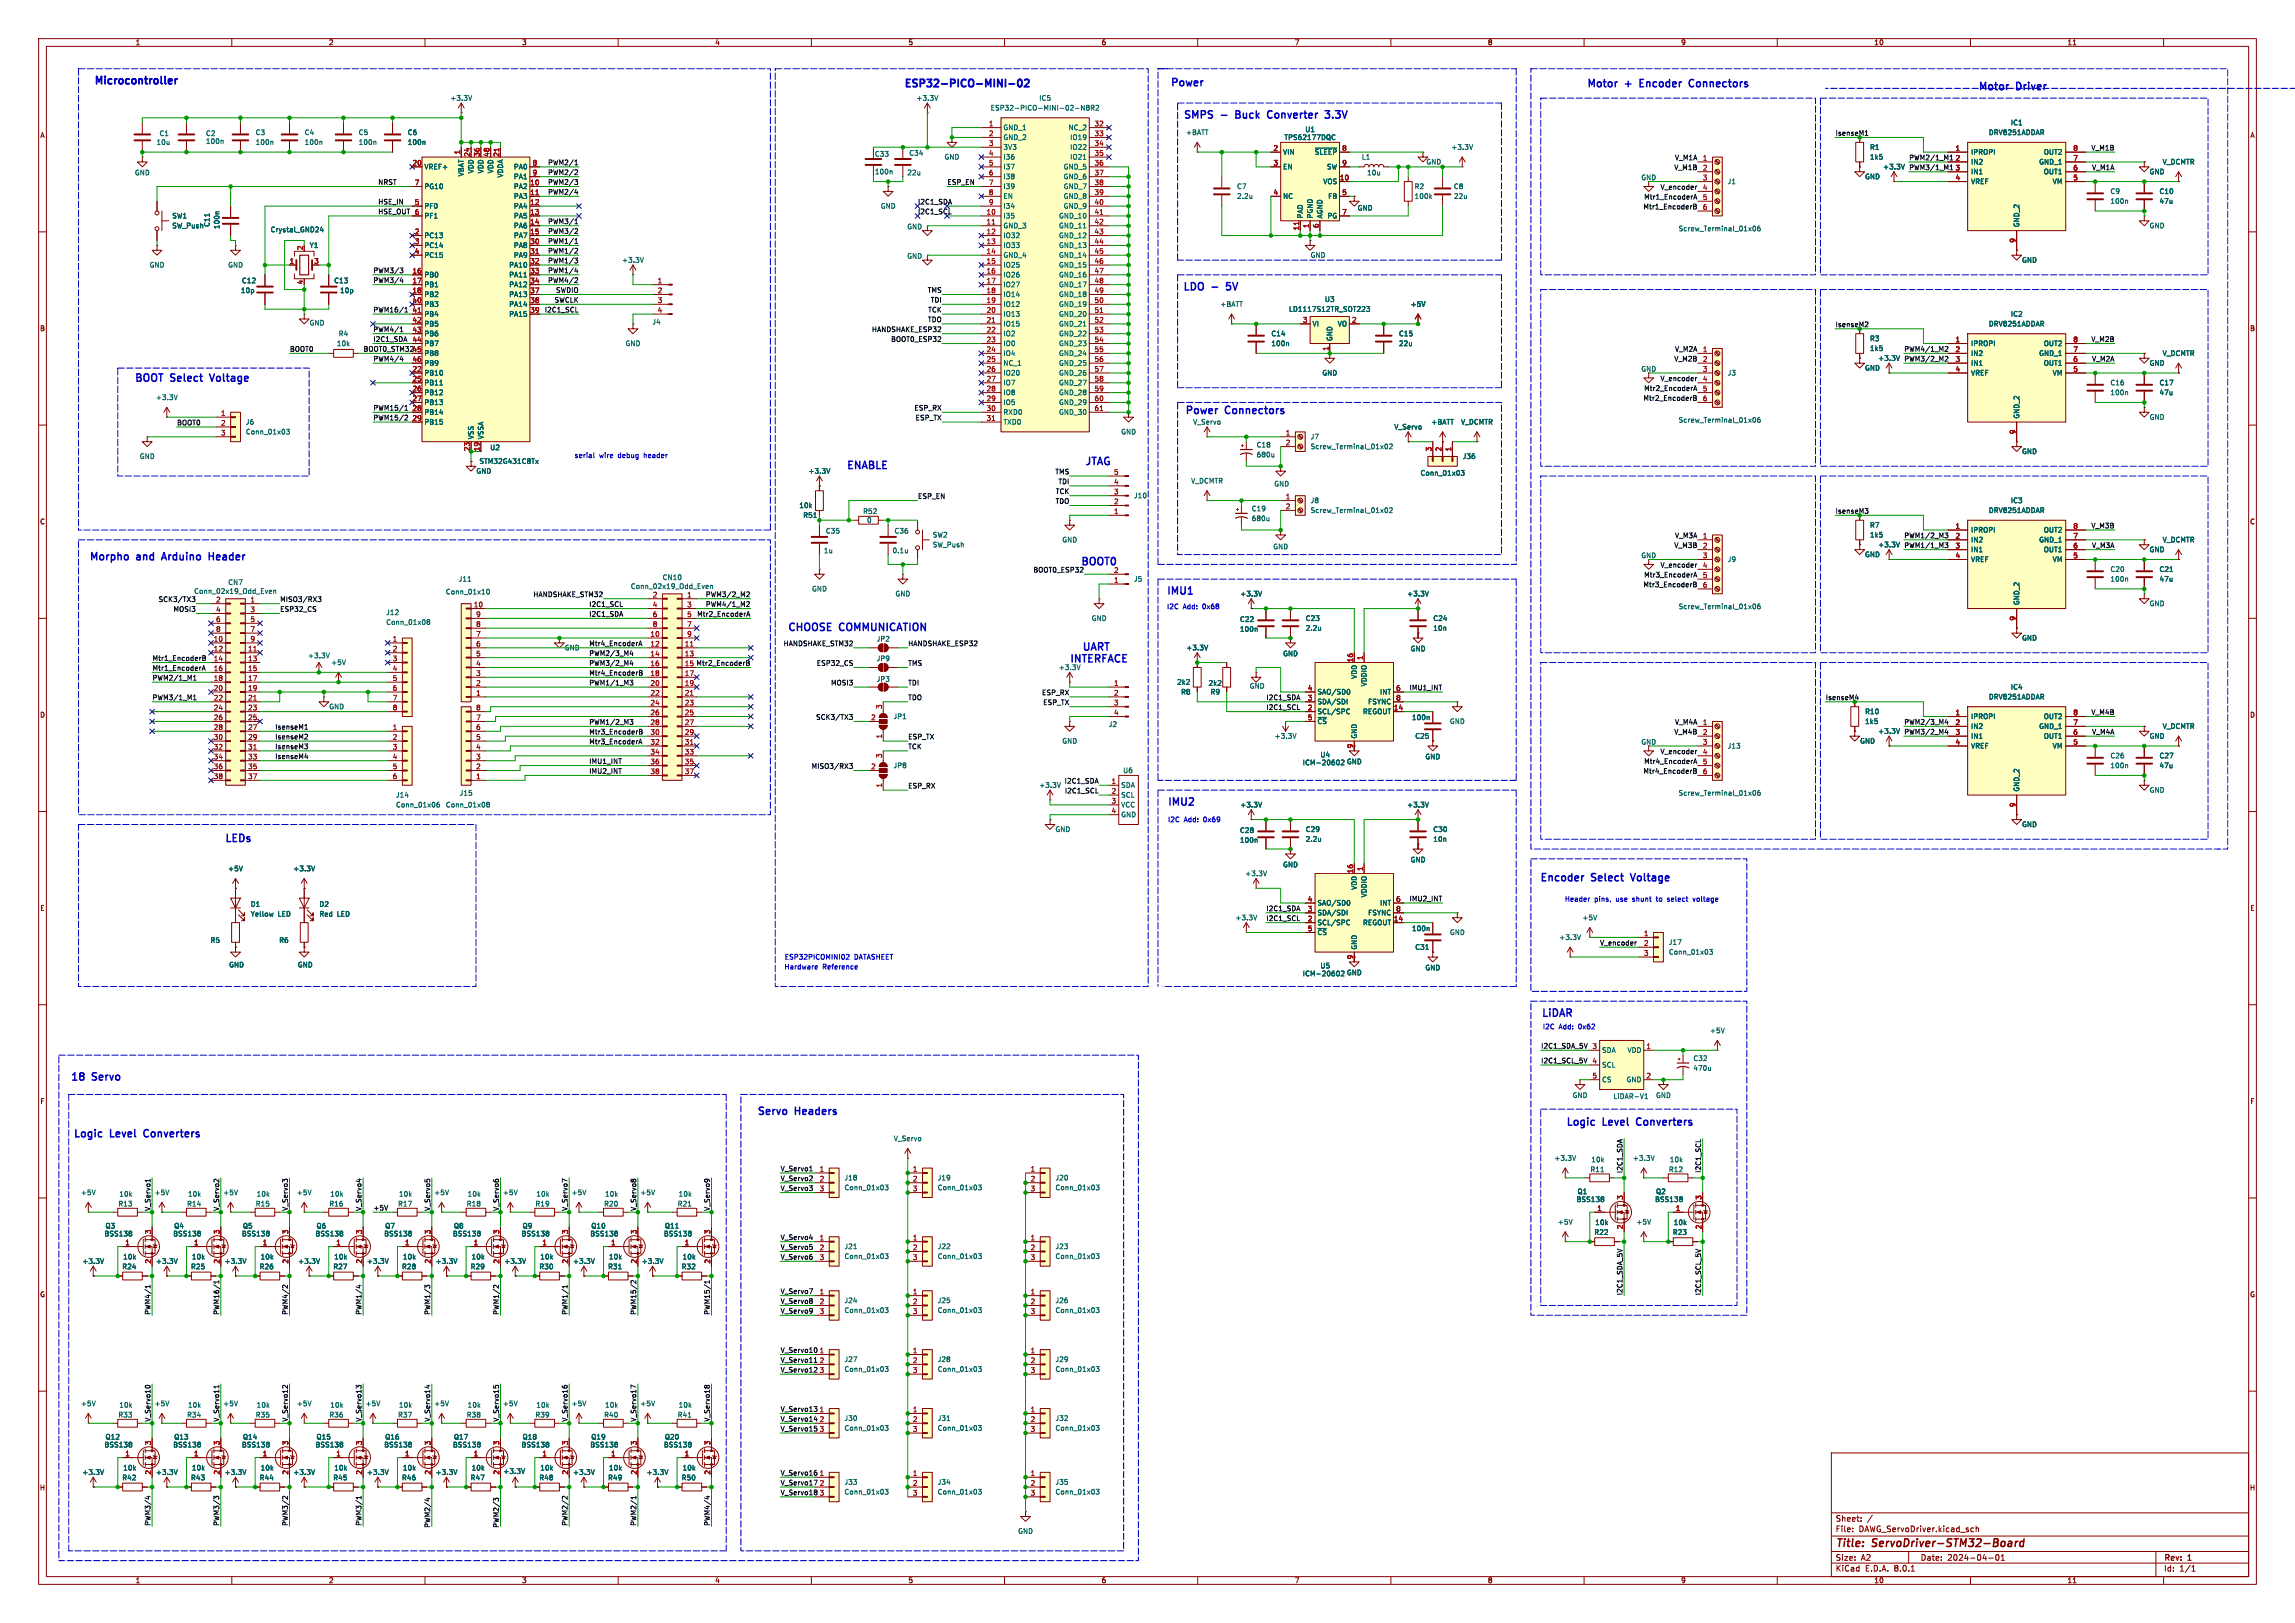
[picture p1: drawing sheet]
<svg xmlns="http://www.w3.org/2000/svg" width="594mm" height="420mm" viewBox="0 0 594 420" stroke-linecap="round" stroke-linejoin="round" font-family="sans-serif">
<defs><g id="words">
<g font-size="2.8" fill="#840000">
<text x="475" y="400.9">Title:</text>
<text x="484.7" y="400.9">ServoDriver-STM32-Board</text>
</g>
<g font-size="2.7" fill="#0000c2">
<text x="24" y="22.5">Microcontroller</text>
<text x="233.7" y="23.3">ESP32-PICO-MINI-02</text>
<text x="302.7" y="22.9">Power</text>
<text x="410.5" y="23.1">Motor</text>
<text x="420.6" y="23.1">+</text>
<text x="425.2" y="23.1">Encoder</text>
<text x="438.7" y="23.1">Connectors</text>
<text x="511.8" y="23.9">Motor</text>
<text x="521.9" y="23.9">Driver</text>
<text x="306.1" y="31.2">SMPS</text>
<text x="320.6" y="31.2">Buck</text>
<text x="329.6" y="31.2">Converter</text>
<text x="345.3" y="31.2">3.3V</text>
<text x="306" y="75.7">LDO</text>
<text x="313.6" y="75.7">-</text>
<text x="318.2" y="75.7">5V</text>
<text x="34.6" y="99.3">BOOT</text>
<text x="44.2" y="99.3">Select</text>
<text x="55.2" y="99.3">Voltage</text>
<text x="306.5" y="107.7">Power</text>
<text x="317.2" y="107.7">Connectors</text>
<text x="218.9" y="121.9">ENABLE</text>
<text x="280.6" y="120.9">JTAG</text>
<text x="22.9" y="145.5">Morpho</text>
<text x="35.4" y="145.5">and</text>
<text x="42.8" y="145.5">Arduino</text>
<text x="55.6" y="145.5">Header</text>
<text x="279.5" y="146.8">BOOT0</text>
<text x="301.7" y="154.4">IMU1</text>
<text x="203.7" y="163.8">CHOOSE</text>
<text x="217.3" y="163.8">COMMUNICATION</text>
<text x="276.7" y="172">INTERFACE</text>
<text x="279.9" y="168.9">UART</text>
<text x="302" y="209">IMU2</text>
<text x="58" y="218.4">LEDs</text>
<text x="398.4" y="228.6">Encoder</text>
<text x="411.9" y="228.6">Select</text>
<text x="422.9" y="228.6">Voltage</text>
<text x="398.8" y="263.7">LiDAR</text>
<text x="18.1" y="280.2">18</text>
<text x="23.9" y="280.2">Servo</text>
<text x="195.8" y="289.1">Servo</text>
<text x="205.8" y="289.1">Headers</text>
<text x="405.1" y="291.8">Logic</text>
<text x="414.9" y="291.8">Level</text>
<text x="424.4" y="291.8">Converters</text>
<text x="18.8" y="294.9">Logic</text>
<text x="28.5" y="294.9">Level</text>
<text x="38" y="294.9">Converters</text>
</g>
<g font-size="2.1" fill="#840000">
<text x="475" y="394">Sheet:</text>
<text x="475" y="396.7">File:</text>
<text x="481.1" y="396.7">DAWG_ServoDriver.kicad_sch</text>
<text x="475" y="406.9">KiCad</text>
<text x="475" y="404.1">Size:</text>
<text x="481.7" y="404.1">A2</text>
<text x="482.7" y="406.9">E.D.A.</text>
<text x="490.3" y="406.9">8.0.1</text>
<text x="497" y="404.1">Date:</text>
<text x="504" y="404.1">2024-04-01</text>
<text x="560" y="404.3">Rev:</text>
<text x="560" y="406.9">Id:</text>
<text x="564.1" y="406.9">1/1</text>
<text x="566.4" y="404.3">1</text>
</g>
<g font-size="1.8" fill="#840000">
<text x="35" y="11.9">1</text>
<text x="85" y="11.9">2</text>
<text x="135" y="11.9">3</text>
<text x="185" y="11.9">4</text>
<text x="235" y="11.9">5</text>
<text x="285" y="11.9">6</text>
<text x="335" y="11.9">7</text>
<text x="385" y="11.9">8</text>
<text x="435" y="11.9">9</text>
<text x="485" y="11.9">10</text>
<text x="535" y="11.9">11</text>
<text x="10.3" y="35.9">A</text>
<text x="582.3" y="35.9">A</text>
<text x="10.3" y="85.9">B</text>
<text x="582.3" y="85.9">B</text>
<text x="10.3" y="135.9">C</text>
<text x="582.3" y="135.9">C</text>
<text x="10.3" y="185.9">D</text>
<text x="582.3" y="185.9">D</text>
<text x="10.3" y="235.9">E</text>
<text x="582.3" y="235.9">E</text>
<text x="350.3" y="248.4" transform="rotate(-90 350.3 248.4)">9</text>
<text x="10.3" y="285.9">F</text>
<text x="582.3" y="285.9">F</text>
<text x="10.3" y="335.9">G</text>
<text x="582.3" y="335.9">G</text>
<text x="10.2" y="385.9">H</text>
<text x="582.2" y="385.9">H</text>
<text x="35" y="409.9">1</text>
<text x="85" y="409.9">2</text>
<text x="135" y="409.9">3</text>
<text x="185" y="409.9">4</text>
<text x="235" y="409.9">5</text>
<text x="285" y="409.9">6</text>
<text x="335" y="409.9">7</text>
<text x="385" y="409.9">8</text>
<text x="435" y="409.9">9</text>
<text x="485" y="409.9">10</text>
<text x="535" y="409.9">11</text>
</g>
<g font-size="1.8" fill="#006464">
<text x="116.4" y="26.3">+3.3V</text>
<text x="237.1" y="26.3">+3.3V</text>
<text x="256.3" y="28.8">ESP32-PICO-MINI-02-N8R2</text>
<text x="268.9" y="26.3">IC5</text>
<text x="41.2" y="35.4">C1</text>
<text x="53.2" y="35.4">C2</text>
<text x="66" y="35.2">C3</text>
<text x="78.7" y="35.2">C4</text>
<text x="92.7" y="35.2">C5</text>
<text x="105.4" y="35.2">C6</text>
<text x="259.6" y="33.9">GND_1</text>
<text x="276.5" y="33.9">NC_2</text>
<text x="306.8" y="35.2">+BATT</text>
<text x="337.7" y="34.4">U1</text>
<text x="514.6" y="35.2">DRV8251ADDAR</text>
<text x="520.3" y="32.6">IC1</text>
<text x="40.4" y="37.7">10u</text>
<text x="53.2" y="37.4">100n</text>
<text x="66" y="37.7">100n</text>
<text x="78.7" y="37.7">100n</text>
<text x="92.7" y="37.7">100n</text>
<text x="105.4" y="37.7">100n</text>
<text x="226.3" y="40.7">C33</text>
<text x="235.2" y="40.5">C34</text>
<text x="244.3" y="41.5">GND</text>
<text x="259.6" y="36.4">GND_2</text>
<text x="259.6" y="39">3V3</text>
<text x="259.6" y="41.5">I36</text>
<text x="276.9" y="36.4">IO19</text>
<text x="276.9" y="39">IO22</text>
<text x="276.9" y="41.5">IO21</text>
<text x="332" y="40.2">VIN</text>
<text x="332.3" y="36.4">TPS62177DQC</text>
<text x="340.2" y="40.2">~{SLEEP}</text>
<text x="352.3" y="41.5">L1</text>
<text x="375.5" y="39">+3.3V</text>
<text x="483.9" y="39">R1</text>
<text x="483.9" y="41.5">1k5</text>
<text x="510" y="40.2">IPROPI</text>
<text x="528.9" y="40.2">OUT2</text>
<text x="34.8" y="45.6">GND</text>
<text x="109.7" y="44">VREF+</text>
<text x="120.2" y="45.8" transform="rotate(-90 120.2 45.8)">VBAT</text>
<text x="122.8" y="45" transform="rotate(-90 122.8 45)">VDD</text>
<text x="125.3" y="45" transform="rotate(-90 125.3 45)">VDD</text>
<text x="127.9" y="45" transform="rotate(-90 127.9 45)">VDD</text>
<text x="130.4" y="46.1" transform="rotate(-90 130.4 46.1)">VDDA</text>
<text x="132.9" y="44">PA0</text>
<text x="132.9" y="46.6">PA1</text>
<text x="226.3" y="45.3">100n</text>
<text x="234.7" y="45.6">22u</text>
<text x="259.6" y="44">I37</text>
<text x="259.6" y="46.6">I38</text>
<text x="275.2" y="44">GND_5</text>
<text x="275.2" y="46.6">GND_6</text>
<text x="332" y="44">EN</text>
<text x="342.4" y="47.9">VOS</text>
<text x="343.3" y="44">SW</text>
<text x="353.7" y="45.6">10u</text>
<text x="369.1" y="42.8">GND</text>
<text x="424.7" y="46.8">GND</text>
<text x="447.1" y="47.9">J1</text>
<text x="482.6" y="46.6">GND</text>
<text x="487.3" y="44">+3.3V</text>
<text x="510" y="42.8">IN2</text>
<text x="510" y="45.3">IN1</text>
<text x="510" y="47.9">VREF</text>
<text x="527.7" y="42.8">GND_1</text>
<text x="528.9" y="45.3">OUT1</text>
<text x="531.2" y="47.9">VM</text>
<text x="556.3" y="45.3">GND</text>
<text x="559.6" y="42.8">V_DCMTR</text>
<text x="109.7" y="49.1">PG10</text>
<text x="132.9" y="49.1">PA2</text>
<text x="132.9" y="51.7">PA3</text>
<text x="259.6" y="49.1">I39</text>
<text x="259.6" y="51.7">EN</text>
<text x="275.2" y="49.1">GND_7</text>
<text x="275.2" y="51.7">GND_8</text>
<text x="320.1" y="49.1">C7</text>
<text x="320.1" y="51.7">2.2u</text>
<text x="332" y="51.7">NC</text>
<text x="343.6" y="51.7">FB</text>
<text x="366" y="49.1">R2</text>
<text x="366" y="51.7">100k</text>
<text x="376.2" y="49.1">C8</text>
<text x="376.2" y="51.7">22u</text>
<text x="546.1" y="50.4">C9</text>
<text x="546.1" y="52.9">100n</text>
<text x="558.8" y="50.4">C10</text>
<text x="558.8" y="52.9">47u</text>
<text x="44.5" y="56.7">SW1</text>
<text x="44.5" y="59.3">SW_Push</text>
<text x="54.5" y="58.8" transform="rotate(-90 54.5 58.8)">C11</text>
<text x="57" y="59.4" transform="rotate(-90 57 59.4)">100n</text>
<text x="109.7" y="54.2">PF0</text>
<text x="109.7" y="56.7">PF1</text>
<text x="132.9" y="54.2">PA4</text>
<text x="132.9" y="56.7">PA5</text>
<text x="132.9" y="59.3">PA6</text>
<text x="227.8" y="54.2">GND</text>
<text x="234.7" y="59.5">GND</text>
<text x="259.6" y="56.7">I35</text>
<text x="259.6" y="59.3">GND_3</text>
<text x="259.6" y="54.2">I34</text>
<text x="274" y="56.7">GND_10</text>
<text x="274" y="59.3">GND_11</text>
<text x="275.2" y="54.2">GND_9</text>
<text x="337.4" y="56.6" transform="rotate(-90 337.4 56.6)">PAD</text>
<text x="340" y="56.6" transform="rotate(-90 340 56.6)">PGND</text>
<text x="342.5" y="56.6" transform="rotate(-90 342.5 56.6)">AGND</text>
<text x="343.5" y="56.7">PG</text>
<text x="351.3" y="54.7">GND</text>
<text x="522.8" y="58.9" transform="rotate(-90 522.8 58.9)">GND_2</text>
<text x="556.3" y="59.3">GND</text>
<text x="69.9" y="60.3">Crystal_GND24</text>
<text x="80" y="64.4">Y1</text>
<text x="109.7" y="61.8">PC13</text>
<text x="109.7" y="64.4">PC14</text>
<text x="132.9" y="61.8">PA7</text>
<text x="132.9" y="64.4">PA8</text>
<text x="259.6" y="61.8">IO32</text>
<text x="259.6" y="64.4">IO33</text>
<text x="274" y="61.8">GND_12</text>
<text x="274" y="64.4">GND_13</text>
<text x="434.4" y="60">Screw_Terminal_01x06</text>
<text x="38.6" y="69.4">GND</text>
<text x="58.9" y="69.4">GND</text>
<text x="109.7" y="72">PB0</text>
<text x="109.7" y="66.9">PC15</text>
<text x="131.7" y="69.4">PA10</text>
<text x="131.7" y="72">PA11</text>
<text x="132.9" y="66.9">PA9</text>
<text x="160.9" y="68.2">+3.3V</text>
<text x="234.7" y="67.2">GND</text>
<text x="259.6" y="66.9">GND_4</text>
<text x="259.6" y="69.4">IO25</text>
<text x="259.6" y="72">IO26</text>
<text x="274" y="66.9">GND_14</text>
<text x="274" y="69.4">GND_15</text>
<text x="274" y="72">GND_16</text>
<text x="339.1" y="66.9">GND</text>
<text x="523.2" y="68.2">GND</text>
<text x="62.2" y="76">10p</text>
<text x="62.5" y="73.5">C12</text>
<text x="86.4" y="73.5">C13</text>
<text x="87.9" y="76">10p</text>
<text x="109.7" y="74.5">PB1</text>
<text x="109.7" y="77.1">PB2</text>
<text x="131.7" y="74.5">PA12</text>
<text x="131.7" y="77.1">PA13</text>
<text x="259.6" y="74.5">IO27</text>
<text x="259.6" y="77.1">IO14</text>
<text x="274" y="74.5">GND_17</text>
<text x="274" y="77.1">GND_18</text>
<text x="109.7" y="79.6">PB3</text>
<text x="109.7" y="82.1">PB4</text>
<text x="131.7" y="79.6">PA14</text>
<text x="131.7" y="82.1">PA15</text>
<text x="259.6" y="79.6">IO12</text>
<text x="259.6" y="82.1">IO13</text>
<text x="274" y="79.6">GND_19</text>
<text x="274" y="82.1">GND_20</text>
<text x="315.7" y="79.6">+BATT</text>
<text x="333.5" y="80.9">LD1117S12TR_SOT223</text>
<text x="342.8" y="78.3">U3</text>
<text x="365" y="79.6">+5V</text>
<text x="520.3" y="82.1">IC2</text>
<text x="80" y="84.4">GND</text>
<text x="87.1" y="89.8">10k</text>
<text x="87.6" y="87.2">R4</text>
<text x="109.7" y="84.7">PB5</text>
<text x="109.7" y="87.2">PB6</text>
<text x="109.7" y="89.8">PB7</text>
<text x="161.8" y="89.8">GND</text>
<text x="168.7" y="84.2">J4</text>
<text x="259.6" y="84.7">IO15</text>
<text x="259.6" y="87.2">IO2</text>
<text x="259.6" y="89.8">IO0</text>
<text x="274" y="84.7">GND_21</text>
<text x="274" y="87.2">GND_22</text>
<text x="274" y="89.8">GND_23</text>
<text x="328.9" y="87.2">C14</text>
<text x="328.9" y="89.8">100n</text>
<text x="339.6" y="84.7">VI</text>
<text x="345" y="88.4" transform="rotate(-90 345 88.4)">GND</text>
<text x="346.1" y="84.7">VO</text>
<text x="362" y="87.2">C15</text>
<text x="362" y="89.8">22u</text>
<text x="483.9" y="88.5">R3</text>
<text x="510" y="89.8">IPROPI</text>
<text x="514.6" y="84.7">DRV8251ADDAR</text>
<text x="528.9" y="89.8">OUT2</text>
<text x="109.7" y="92.3">PB8</text>
<text x="109.7" y="94.8">PB9</text>
<text x="259.6" y="92.3">IO4</text>
<text x="259.6" y="94.8">NC_1</text>
<text x="274" y="92.3">GND_24</text>
<text x="274" y="94.8">GND_25</text>
<text x="483.9" y="91">1k5</text>
<text x="486" y="93.6">+3.3V</text>
<text x="510" y="92.3">IN2</text>
<text x="510" y="94.8">IN1</text>
<text x="527.7" y="92.3">GND_1</text>
<text x="528.9" y="94.8">OUT1</text>
<text x="556.3" y="94.8">GND</text>
<text x="559.6" y="92.3">V_DCMTR</text>
<text x="109.7" y="97.4">PB10</text>
<text x="109.7" y="99.9">PB11</text>
<text x="259.6" y="97.4">IO20</text>
<text x="259.6" y="99.9">IO7</text>
<text x="274" y="97.4">GND_26</text>
<text x="274" y="99.9">GND_27</text>
<text x="342.1" y="97.4">GND</text>
<text x="424.7" y="96.4">GND</text>
<text x="447.1" y="97.4">J3</text>
<text x="482.6" y="96.1">GND</text>
<text x="510" y="97.4">VREF</text>
<text x="531.2" y="97.4">VM</text>
<text x="546.1" y="99.9">C16</text>
<text x="558.8" y="99.9">C17</text>
<text x="40.2" y="103.7">+3.3V</text>
<text x="109.7" y="102.5">PB12</text>
<text x="109.7" y="105">PB13</text>
<text x="109.7" y="107.5">PB14</text>
<text x="259.6" y="102.5">IO8</text>
<text x="259.6" y="105">IO5</text>
<text x="259.6" y="107.5">RXD0</text>
<text x="274" y="102.5">GND_28</text>
<text x="274" y="105">GND_29</text>
<text x="274" y="107.5">GND_30</text>
<text x="546.1" y="102.5">100n</text>
<text x="558.8" y="102.5">47u</text>
<text x="63.5" y="110.1">J6</text>
<text x="63.5" y="112.6">Conn_01x03</text>
<text x="109.7" y="110.1">PB15</text>
<text x="122.8" y="113.8" transform="rotate(-90 122.8 113.8)">VSS</text>
<text x="125.3" y="113.8" transform="rotate(-90 125.3 113.8)">VSSA</text>
<text x="259.6" y="110.1">TXD0</text>
<text x="290.1" y="112.6">GND</text>
<text x="308.7" y="110.1">V_Servo</text>
<text x="339.1" y="113.9">J7</text>
<text x="360.8" y="111.4">V_Servo</text>
<text x="370.3" y="110.1">+BATT</text>
<text x="378" y="110.1">V_DCMTR</text>
<text x="434.4" y="109.6">Screw_Terminal_01x06</text>
<text x="522.8" y="108.5" transform="rotate(-90 522.8 108.5)">GND_2</text>
<text x="556.3" y="108.8">GND</text>
<text x="36.1" y="119">GND</text>
<text x="126.8" y="116.7">U2</text>
<text x="325.1" y="116">C18</text>
<text x="325.1" y="118.5">680u</text>
<text x="339.1" y="116.4">Screw_Terminal_01x02</text>
<text x="378.5" y="119">J36</text>
<text x="523.2" y="117.7">GND</text>
<text x="123.2" y="122.8">GND</text>
<text x="124" y="120.2">STM32G431C8Tx</text>
<text x="209.1" y="122.8">+3.3V</text>
<text x="308.2" y="125.3">V_DCMTR</text>
<text x="367.5" y="123.3">Conn_01x03</text>
<text x="206.8" y="131.7">10k</text>
<text x="293.4" y="129.1">J10</text>
<text x="329.7" y="126.1">GND</text>
<text x="339.1" y="130.4">J8</text>
<text x="520.3" y="130.4">IC3</text>
<text x="207.8" y="134.2">R51</text>
<text x="223.3" y="133.2">R52</text>
<text x="224.3" y="135.5">0</text>
<text x="323.9" y="132.5">C19</text>
<text x="323.9" y="135.1">680u</text>
<text x="339.1" y="132.9">Screw_Terminal_01x02</text>
<text x="483.9" y="136.8">R7</text>
<text x="514.6" y="132.9">DRV8251ADDAR</text>
<text x="213.1" y="143.4">1u</text>
<text x="213.6" y="138.3">C35</text>
<text x="230.9" y="143.4">0.1u</text>
<text x="231.4" y="138.3">C36</text>
<text x="241.3" y="139.3">SW2</text>
<text x="241.3" y="141.8">SW_Push</text>
<text x="274.8" y="140.6">GND</text>
<text x="329.4" y="142.3">GND</text>
<text x="483.9" y="139.3">1k5</text>
<text x="486" y="141.8">+3.3V</text>
<text x="510" y="138">IPROPI</text>
<text x="510" y="140.6">IN2</text>
<text x="510" y="143.1">IN1</text>
<text x="527.7" y="140.6">GND_1</text>
<text x="528.9" y="143.1">OUT1</text>
<text x="528.9" y="138">OUT2</text>
<text x="556.3" y="143.1">GND</text>
<text x="559.6" y="140.6">V_DCMTR</text>
<text x="424.7" y="144.6">GND</text>
<text x="447.1" y="145.6">J9</text>
<text x="482.6" y="144.4">GND</text>
<text x="510" y="145.6">VREF</text>
<text x="531.2" y="145.6">VM</text>
<text x="546.1" y="148.2">C20</text>
<text x="558.8" y="148.2">C21</text>
<text x="59" y="151.6">CN7</text>
<text x="115.3" y="154">Conn_01x10</text>
<text x="118.6" y="150.7">J11</text>
<text x="163.2" y="152.6">Conn_02x19_Odd_Even</text>
<text x="171.4" y="150.3">CN10</text>
<text x="210.1" y="153.3">GND</text>
<text x="231.6" y="154.5">GND</text>
<text x="293.4" y="150.7">J5</text>
<text x="320.9" y="154.5">+3.3V</text>
<text x="364.1" y="154.5">+3.3V</text>
<text x="546.1" y="150.7">100n</text>
<text x="558.8" y="150.7">47u</text>
<text x="99.8" y="161.9">Conn_01x08</text>
<text x="99.8" y="159.4">J12</text>
<text x="282.4" y="160.9">GND</text>
<text x="320.8" y="161.1">C22</text>
<text x="337.8" y="160.9">C23</text>
<text x="370.9" y="160.9">C24</text>
<text x="434.4" y="157.8">Screw_Terminal_01x06</text>
<text x="522.8" y="156.7" transform="rotate(-90 522.8 156.7)">GND_2</text>
<text x="556.3" y="157.1">GND</text>
<text x="226.8" y="166.2">JP2</text>
<text x="320.8" y="163.7">100n</text>
<text x="337.8" y="163.4">2.2u</text>
<text x="370.9" y="163.4">10n</text>
<text x="523.2" y="166">GND</text>
<text x="79.6" y="170.5">+3.3V</text>
<text x="85.6" y="172.3">+5V</text>
<text x="146" y="168.5">GND</text>
<text x="226.8" y="171.3">JP9</text>
<text x="273.9" y="173.6">+3.3V</text>
<text x="306.9" y="168.5">+3.3V</text>
<text x="332" y="170">GND</text>
<text x="365" y="168.8">GND</text>
<text x="226.8" y="176.6">JP3</text>
<text x="304.6" y="177.4">2k2</text>
<text x="305.6" y="179.9">R8</text>
<text x="312.7" y="177.6">2k2</text>
<text x="313.2" y="179.9">R9</text>
<text x="323.3" y="178.4">GND</text>
<text x="340.9" y="179.9">SAO/SD0</text>
<text x="351.4" y="175.8" transform="rotate(-90 351.4 175.8)">VDD</text>
<text x="353.9" y="177.7" transform="rotate(-90 353.9 177.7)">VDDIO</text>
<text x="357.1" y="179.9">INT</text>
<text x="520.3" y="178.7">IC4</text>
<text x="85.1" y="183.7">GND</text>
<text x="340.9" y="185">SCL/SPC</text>
<text x="340.9" y="182.5">SDA/SDI</text>
<text x="352.7" y="185">REGOUT</text>
<text x="354" y="182.5">FSYNC</text>
<text x="482.6" y="185">R10</text>
<text x="514.6" y="181.2">DRV8251ADDAR</text>
<text x="231.1" y="186.3">JP1</text>
<text x="286.8" y="188.3">J2</text>
<text x="329.8" y="191.4">+3.3V</text>
<text x="340.9" y="187.6">~{CS}</text>
<text x="351.4" y="191.3" transform="rotate(-90 351.4 191.3)">GND</text>
<text x="365.3" y="186.5">100n</text>
<text x="366.2" y="191.4">C25</text>
<text x="375.2" y="187.6">GND</text>
<text x="482.6" y="187.6">1k5</text>
<text x="486" y="190.1">+3.3V</text>
<text x="510" y="186.3">IPROPI</text>
<text x="510" y="188.8">IN2</text>
<text x="510" y="191.4">IN1</text>
<text x="527.7" y="188.8">GND_1</text>
<text x="528.9" y="191.4">OUT1</text>
<text x="528.9" y="186.3">OUT2</text>
<text x="556.3" y="191.4">GND</text>
<text x="559.6" y="188.8">V_DCMTR</text>
<text x="274.8" y="192.6">GND</text>
<text x="341.6" y="196.2">U4</text>
<text x="348.5" y="198">GND</text>
<text x="368.8" y="196.7">GND</text>
<text x="424.7" y="192.9">GND</text>
<text x="447.1" y="193.9">J13</text>
<text x="481.3" y="192.6">GND</text>
<text x="510" y="193.9">VREF</text>
<text x="531.2" y="193.9">VM</text>
<text x="546.1" y="196.4">C26</text>
<text x="558.8" y="196.4">C27</text>
<text x="231.1" y="199">JP8</text>
<text x="290.6" y="200.3">U6</text>
<text x="337.1" y="198.2">ICM-20602</text>
<text x="546.1" y="199">100n</text>
<text x="558.8" y="199">47u</text>
<text x="102.4" y="209.1">Conn_01x06</text>
<text x="102.4" y="206.6">J14</text>
<text x="115.3" y="209.1">Conn_01x08</text>
<text x="118.9" y="206.1">J15</text>
<text x="268.8" y="204.1">+3.3V</text>
<text x="290.1" y="204.1">SDA</text>
<text x="290.1" y="206.6">SCL</text>
<text x="290.1" y="209.1">VCC</text>
<text x="320.9" y="209.1">+3.3V</text>
<text x="364.1" y="209.1">+3.3V</text>
<text x="434.4" y="206.1">Screw_Terminal_01x06</text>
<text x="522.8" y="205" transform="rotate(-90 522.8 205)">GND_2</text>
<text x="556.3" y="205.3">GND</text>
<text x="273" y="215.5">GND</text>
<text x="290.1" y="211.7">GND</text>
<text x="320.8" y="215.7">C28</text>
<text x="337.8" y="215.5">C29</text>
<text x="370.9" y="215.5">C30</text>
<text x="523.2" y="214.2">GND</text>
<text x="320.8" y="218.3">100n</text>
<text x="337.8" y="218">2.2u</text>
<text x="370.9" y="218">10n</text>
<text x="58.9" y="225.7">+5V</text>
<text x="75.8" y="225.7">+3.3V</text>
<text x="322.2" y="226.9">+3.3V</text>
<text x="332" y="224.6">GND</text>
<text x="365" y="223.4">GND</text>
<text x="351.4" y="230.4" transform="rotate(-90 351.4 230.4)">VDD</text>
<text x="353.9" y="232.3" transform="rotate(-90 353.9 232.3)">VDDIO</text>
<text x="64.8" y="234.9">D1</text>
<text x="64.8" y="237.4">Yellow</text>
<text x="71.9" y="237.4">LED</text>
<text x="82.6" y="234.9">D2</text>
<text x="82.6" y="237.4">Red</text>
<text x="87.2" y="237.4">LED</text>
<text x="319.6" y="238.4">+3.3V</text>
<text x="340.9" y="239.6">SCL/SPC</text>
<text x="340.9" y="237.1">SDA/SDI</text>
<text x="340.9" y="234.5">SAO/SD0</text>
<text x="352.7" y="239.6">REGOUT</text>
<text x="354" y="237.1">FSYNC</text>
<text x="357.1" y="234.5">INT</text>
<text x="409.4" y="238.4">+5V</text>
<text x="54.4" y="244.2">R5</text>
<text x="72.1" y="244.2">R6</text>
<text x="340.9" y="242.2">~{CS}</text>
<text x="351.4" y="245.9" transform="rotate(-90 351.4 245.9)">GND</text>
<text x="365.3" y="241.1">100n</text>
<text x="366.2" y="246">C31</text>
<text x="375.2" y="242.2">GND</text>
<text x="403.5" y="243.4">+3.3V</text>
<text x="431.8" y="244.7">J17</text>
<text x="59.2" y="250.5">GND</text>
<text x="77" y="250.5">GND</text>
<text x="341.6" y="250.8">U5</text>
<text x="368.8" y="251.3">GND</text>
<text x="431.8" y="247.2">Conn_01x03</text>
<text x="337.1" y="252.8">ICM-20602</text>
<text x="348.5" y="252.6">GND</text>
<text x="442.5" y="267.6">+5V</text>
<text x="414.5" y="272.6">SDA</text>
<text x="421.1" y="272.6">VDD</text>
<text x="438.2" y="274.8">C32</text>
<text x="414.5" y="276.5">SCL</text>
<text x="414.5" y="280.3">CS</text>
<text x="420.9" y="280.3">GND</text>
<text x="438.2" y="277.3">470u</text>
<text x="406.9" y="284.3">GND</text>
<text x="417.5" y="284.6">LiDAR-V1</text>
<text x="428.5" y="284.3">GND</text>
<text x="231.2" y="295.5">V_Servo</text>
<text x="218.4" y="305.7">J18</text>
<text x="242.6" y="305.7">J19</text>
<text x="273.1" y="305.7">J20</text>
<text x="402.2" y="300.6">+3.3V</text>
<text x="411.5" y="303.5">R11</text>
<text x="411.8" y="301">10k</text>
<text x="422.5" y="300.6">+3.3V</text>
<text x="431.8" y="303.5">R12</text>
<text x="432.1" y="301">10k</text>
<text x="20.8" y="309.5">+5V</text>
<text x="30.8" y="309.9">10k</text>
<text x="39.9" y="309.5">+5V</text>
<text x="48.5" y="309.9">10k</text>
<text x="57.7" y="309.5">+5V</text>
<text x="66.3" y="309.9">10k</text>
<text x="76.7" y="309.5">+5V</text>
<text x="85.4" y="309.9">10k</text>
<text x="103.1" y="309.9">10k</text>
<text x="112.3" y="309.5">+5V</text>
<text x="120.9" y="309.9">10k</text>
<text x="130" y="309.5">+5V</text>
<text x="138.7" y="309.9">10k</text>
<text x="147.8" y="309.5">+5V</text>
<text x="156.5" y="309.9">10k</text>
<text x="165.6" y="309.5">+5V</text>
<text x="175.5" y="309.9">10k</text>
<text x="218.4" y="308.2">Conn_01x03</text>
<text x="242.6" y="308.2">Conn_01x03</text>
<text x="273.1" y="308.2">Conn_01x03</text>
<text x="407.9" y="311.3">BSS138</text>
<text x="408.2" y="309.2">Q1</text>
<text x="428.3" y="311.3">BSS138</text>
<text x="428.5" y="309.2">Q2</text>
<text x="30.5" y="312.4">R13</text>
<text x="48.3" y="312.4">R14</text>
<text x="66.1" y="312.4">R15</text>
<text x="85.1" y="312.4">R16</text>
<text x="102.9" y="312.4">R17</text>
<text x="120.7" y="312.4">R18</text>
<text x="138.5" y="312.4">R19</text>
<text x="156.2" y="312.4">R20</text>
<text x="175.3" y="312.4">R21</text>
<text x="403.1" y="317.1">+5V</text>
<text x="412.8" y="317.2">10k</text>
<text x="423.4" y="317.1">+5V</text>
<text x="433.1" y="317.2">10k</text>
<text x="26.9" y="320.1">BSS138</text>
<text x="27.2" y="318.1">Q3</text>
<text x="44.7" y="320.1">BSS138</text>
<text x="45" y="318.1">Q4</text>
<text x="62.5" y="320.1">BSS138</text>
<text x="62.7" y="318.1">Q5</text>
<text x="81.5" y="320.1">BSS138</text>
<text x="81.8" y="318.1">Q6</text>
<text x="99.3" y="320.1">BSS138</text>
<text x="99.6" y="318.1">Q7</text>
<text x="117.1" y="320.1">BSS138</text>
<text x="117.4" y="318.1">Q8</text>
<text x="134.9" y="320.1">BSS138</text>
<text x="135.1" y="318.1">Q9</text>
<text x="152.7" y="320.1">BSS138</text>
<text x="152.9" y="318.1">Q10</text>
<text x="171.7" y="320.1">BSS138</text>
<text x="172" y="318.1">Q11</text>
<text x="218.4" y="323.4">J21</text>
<text x="242.6" y="323.4">J22</text>
<text x="273.1" y="323.4">J23</text>
<text x="412.5" y="319.8">R22</text>
<text x="432.9" y="319.8">R23</text>
<text x="21.2" y="327.3">+3.3V</text>
<text x="31.5" y="328.7">R24</text>
<text x="31.8" y="326.1">10k</text>
<text x="40.2" y="327.3">+3.3V</text>
<text x="49.3" y="328.7">R25</text>
<text x="49.6" y="326.1">10k</text>
<text x="58" y="327.3">+3.3V</text>
<text x="67.1" y="328.7">R26</text>
<text x="67.3" y="326.1">10k</text>
<text x="77.1" y="327.3">+3.3V</text>
<text x="86.1" y="328.7">R27</text>
<text x="86.4" y="326.1">10k</text>
<text x="94.8" y="327.3">+3.3V</text>
<text x="103.9" y="328.7">R28</text>
<text x="104.2" y="326.1">10k</text>
<text x="112.6" y="327.3">+3.3V</text>
<text x="121.7" y="328.7">R29</text>
<text x="121.9" y="326.1">10k</text>
<text x="130.4" y="327.3">+3.3V</text>
<text x="139.5" y="328.7">R30</text>
<text x="139.7" y="326.1">10k</text>
<text x="148.2" y="327.3">+3.3V</text>
<text x="157.3" y="328.7">R31</text>
<text x="157.5" y="326.1">10k</text>
<text x="166" y="327.3">+3.3V</text>
<text x="176.3" y="328.7">R32</text>
<text x="176.6" y="326.1">10k</text>
<text x="218.4" y="326">Conn_01x03</text>
<text x="242.6" y="326">Conn_01x03</text>
<text x="273.1" y="326">Conn_01x03</text>
<text x="218.4" y="340">Conn_01x03</text>
<text x="218.4" y="337.4">J24</text>
<text x="242.6" y="340">Conn_01x03</text>
<text x="242.6" y="337.4">J25</text>
<text x="273.1" y="337.4">J26</text>
<text x="273.1" y="340">Conn_01x03</text>
<text x="218.4" y="352.7">J27</text>
<text x="242.6" y="352.7">J28</text>
<text x="273.1" y="352.7">J29</text>
<text x="218.4" y="355.2">Conn_01x03</text>
<text x="242.6" y="355.2">Conn_01x03</text>
<text x="273.1" y="355.2">Conn_01x03</text>
<text x="20.8" y="364.1">+5V</text>
<text x="30.8" y="364.5">10k</text>
<text x="39.9" y="364.1">+5V</text>
<text x="48.5" y="364.5">10k</text>
<text x="57.7" y="364.1">+5V</text>
<text x="66.3" y="364.5">10k</text>
<text x="76.7" y="364.1">+5V</text>
<text x="85.4" y="364.5">10k</text>
<text x="94.5" y="364.1">+5V</text>
<text x="103.1" y="364.5">10k</text>
<text x="112.3" y="364.1">+5V</text>
<text x="120.9" y="364.5">10k</text>
<text x="130" y="364.1">+5V</text>
<text x="138.7" y="364.5">10k</text>
<text x="147.8" y="364.1">+5V</text>
<text x="156.5" y="364.5">10k</text>
<text x="165.6" y="364.1">+5V</text>
<text x="175.5" y="364.5">10k</text>
<text x="30.5" y="367">R33</text>
<text x="48.3" y="367">R34</text>
<text x="66.1" y="367">R35</text>
<text x="85.1" y="367">R36</text>
<text x="102.9" y="367">R37</text>
<text x="120.7" y="367">R38</text>
<text x="138.5" y="367">R39</text>
<text x="156.2" y="367">R40</text>
<text x="175.3" y="367">R41</text>
<text x="218.4" y="370.4">Conn_01x03</text>
<text x="218.4" y="367.9">J30</text>
<text x="242.6" y="370.4">Conn_01x03</text>
<text x="242.6" y="367.9">J31</text>
<text x="273.1" y="367.9">J32</text>
<text x="273.1" y="370.4">Conn_01x03</text>
<text x="26.9" y="374.8">BSS138</text>
<text x="27.2" y="372.7">Q12</text>
<text x="44.7" y="374.8">BSS138</text>
<text x="45" y="372.7">Q13</text>
<text x="62.5" y="374.8">BSS138</text>
<text x="62.7" y="372.7">Q14</text>
<text x="81.5" y="374.8">BSS138</text>
<text x="81.8" y="372.7">Q15</text>
<text x="99.3" y="374.8">BSS138</text>
<text x="99.6" y="372.7">Q16</text>
<text x="117.1" y="374.8">BSS138</text>
<text x="117.4" y="372.7">Q17</text>
<text x="134.9" y="374.8">BSS138</text>
<text x="135.1" y="372.7">Q18</text>
<text x="152.7" y="374.8">BSS138</text>
<text x="152.9" y="372.7">Q19</text>
<text x="171.7" y="374.8">BSS138</text>
<text x="172" y="372.7">Q20</text>
<text x="21.2" y="381.9">+3.3V</text>
<text x="31.5" y="383.3">R42</text>
<text x="31.8" y="380.7">10k</text>
<text x="40.2" y="381.9">+3.3V</text>
<text x="49.3" y="383.3">R43</text>
<text x="49.6" y="380.7">10k</text>
<text x="58" y="381.9">+3.3V</text>
<text x="67.1" y="383.3">R44</text>
<text x="67.3" y="380.7">10k</text>
<text x="75.8" y="381.9">+3.3V</text>
<text x="86.1" y="383.3">R45</text>
<text x="86.4" y="380.7">10k</text>
<text x="94.8" y="381.9">+3.3V</text>
<text x="103.9" y="383.3">R46</text>
<text x="104.2" y="380.7">10k</text>
<text x="112.6" y="381.9">+3.3V</text>
<text x="121.7" y="383.3">R47</text>
<text x="121.9" y="380.7">10k</text>
<text x="130.2" y="381.6">+3.3V</text>
<text x="139.5" y="383.3">R48</text>
<text x="139.7" y="380.7">10k</text>
<text x="148.2" y="381.9">+3.3V</text>
<text x="157.3" y="383.3">R49</text>
<text x="157.5" y="380.7">10k</text>
<text x="167.2" y="381.9">+3.3V</text>
<text x="176.3" y="383.3">R50</text>
<text x="176.6" y="380.7">10k</text>
<text x="218.4" y="386.9">Conn_01x03</text>
<text x="218.4" y="384.4">J33</text>
<text x="242.6" y="386.9">Conn_01x03</text>
<text x="242.6" y="384.4">J34</text>
<text x="273.1" y="384.4">J35</text>
<text x="273.1" y="386.9">Conn_01x03</text>
<text x="263.4" y="397.1">GND</text>
</g>
<g font-size="1.8" fill="#a90000">
<text x="255.8" y="32.8">1</text>
<text x="255.8" y="35.3">2</text>
<text x="283.2" y="32.8">32</text>
<text x="283.2" y="35.3">33</text>
<text x="119.1" y="40.1" transform="rotate(-90 119.1 40.1)">1</text>
<text x="121.7" y="40.7" transform="rotate(-90 121.7 40.7)">24</text>
<text x="124.2" y="40.7" transform="rotate(-90 124.2 40.7)">36</text>
<text x="126.7" y="40.7" transform="rotate(-90 126.7 40.7)">48</text>
<text x="129.3" y="40.7" transform="rotate(-90 129.3 40.7)">21</text>
<text x="255.8" y="37.8">3</text>
<text x="255.8" y="40.4">4</text>
<text x="283.2" y="37.8">34</text>
<text x="283.2" y="40.4">35</text>
<text x="329.5" y="39.1">2</text>
<text x="347.3" y="39.1">8</text>
<text x="440.6" y="41.7">1</text>
<text x="506" y="39.1">1</text>
<text x="506" y="41.7">2</text>
<text x="536.5" y="41.7">7</text>
<text x="536.5" y="39.1">8</text>
<text x="106.6" y="42.9">20</text>
<text x="137.7" y="42.9">8</text>
<text x="137.7" y="45.5">9</text>
<text x="255.8" y="42.9">5</text>
<text x="255.8" y="45.5">6</text>
<text x="283.2" y="42.9">36</text>
<text x="283.2" y="45.5">37</text>
<text x="329.5" y="42.9">3</text>
<text x="346.7" y="46.7">10</text>
<text x="347.3" y="42.9">9</text>
<text x="440.6" y="44.2">2</text>
<text x="440.6" y="46.7">3</text>
<text x="506" y="44.2">3</text>
<text x="506" y="46.7">4</text>
<text x="536.5" y="46.7">5</text>
<text x="536.5" y="44.2">6</text>
<text x="107.2" y="53.1">5</text>
<text x="107.2" y="48">7</text>
<text x="137.1" y="48">10</text>
<text x="137.1" y="50.5">11</text>
<text x="137.1" y="53.1">12</text>
<text x="255.8" y="48">7</text>
<text x="255.8" y="50.5">8</text>
<text x="255.8" y="53.1">9</text>
<text x="283.2" y="48">38</text>
<text x="283.2" y="50.5">39</text>
<text x="283.2" y="53.1">40</text>
<text x="329.5" y="50.5">4</text>
<text x="347.3" y="50.5">5</text>
<text x="440.6" y="49.3">4</text>
<text x="440.6" y="51.8">5</text>
<text x="107.2" y="55.6">6</text>
<text x="137.1" y="55.6">13</text>
<text x="137.1" y="58.2">14</text>
<text x="255.2" y="55.6">10</text>
<text x="255.2" y="58.2">11</text>
<text x="283.2" y="55.6">41</text>
<text x="283.2" y="58.2">42</text>
<text x="336.3" y="59.7" transform="rotate(-90 336.3 59.7)">11</text>
<text x="338.8" y="59.1" transform="rotate(-90 338.8 59.1)">1</text>
<text x="341.4" y="59.1" transform="rotate(-90 341.4 59.1)">6</text>
<text x="347.3" y="55.6">7</text>
<text x="440.6" y="54.4">6</text>
<text x="78.5" y="64.8" transform="rotate(-90 78.5 64.8)">2</text>
<text x="107.2" y="60.7">2</text>
<text x="107.2" y="63.2">3</text>
<text x="107.2" y="65.8">4</text>
<text x="137.1" y="60.7">15</text>
<text x="137.1" y="63.2">30</text>
<text x="137.1" y="65.8">31</text>
<text x="255.2" y="60.7">12</text>
<text x="255.2" y="63.2">13</text>
<text x="255.2" y="65.8">14</text>
<text x="283.2" y="60.7">43</text>
<text x="283.2" y="63.2">44</text>
<text x="283.2" y="65.8">45</text>
<text x="521.7" y="62.9" transform="rotate(-90 521.7 62.9)">9</text>
<text x="74.9" y="68.3">1</text>
<text x="81.2" y="68.3">3</text>
<text x="106.6" y="70.9">16</text>
<text x="137.1" y="68.3">32</text>
<text x="137.1" y="70.9">33</text>
<text x="255.2" y="68.3">15</text>
<text x="255.2" y="70.9">16</text>
<text x="283.2" y="68.3">46</text>
<text x="283.2" y="70.9">47</text>
<text x="78.5" y="73.7" transform="rotate(-90 78.5 73.7)">4</text>
<text x="106.6" y="73.4">17</text>
<text x="106.6" y="75.9">18</text>
<text x="137.1" y="73.4">34</text>
<text x="137.1" y="75.9">37</text>
<text x="170.1" y="73.4">1</text>
<text x="170.1" y="75.9">2</text>
<text x="255.2" y="73.4">17</text>
<text x="255.2" y="75.9">18</text>
<text x="283.2" y="73.4">48</text>
<text x="283.2" y="75.9">49</text>
<text x="106.6" y="78.5">40</text>
<text x="106.6" y="81">41</text>
<text x="106.6" y="83.6">42</text>
<text x="137.1" y="78.5">38</text>
<text x="137.1" y="81">39</text>
<text x="170.1" y="78.5">3</text>
<text x="170.1" y="81">4</text>
<text x="255.2" y="78.5">19</text>
<text x="255.2" y="81">20</text>
<text x="255.2" y="83.6">21</text>
<text x="283.2" y="78.5">50</text>
<text x="283.2" y="81">51</text>
<text x="283.2" y="83.6">52</text>
<text x="337.1" y="83.6">3</text>
<text x="349.8" y="83.6">2</text>
<text x="106.6" y="86.1">43</text>
<text x="106.6" y="88.6">44</text>
<text x="255.2" y="86.1">22</text>
<text x="255.2" y="88.6">23</text>
<text x="283.2" y="86.1">53</text>
<text x="283.2" y="88.6">54</text>
<text x="506" y="88.6">1</text>
<text x="536.5" y="88.6">8</text>
<text x="106.6" y="93.7">46</text>
<text x="106.6" y="91.2">45</text>
<text x="255.2" y="91.2">24</text>
<text x="255.2" y="93.7">25</text>
<text x="283.2" y="91.2">55</text>
<text x="283.2" y="93.7">56</text>
<text x="343.9" y="90.9" transform="rotate(-90 343.9 90.9)">1</text>
<text x="440.6" y="91.2">1</text>
<text x="440.6" y="93.7">2</text>
<text x="506" y="91.2">2</text>
<text x="506" y="93.7">3</text>
<text x="536.5" y="93.7">6</text>
<text x="536.5" y="91.2">7</text>
<text x="106.6" y="96.3">22</text>
<text x="106.6" y="98.8">25</text>
<text x="106.6" y="101.3">26</text>
<text x="255.2" y="96.3">26</text>
<text x="255.2" y="98.8">27</text>
<text x="255.2" y="101.3">28</text>
<text x="283.2" y="96.3">57</text>
<text x="283.2" y="98.8">58</text>
<text x="283.2" y="101.3">59</text>
<text x="440.6" y="96.3">3</text>
<text x="440.6" y="98.8">4</text>
<text x="440.6" y="101.3">5</text>
<text x="506" y="96.3">4</text>
<text x="536.5" y="96.3">5</text>
<text x="57.1" y="107.7">1</text>
<text x="106.6" y="103.9">27</text>
<text x="106.6" y="106.4">28</text>
<text x="255.2" y="103.9">29</text>
<text x="255.2" y="106.4">30</text>
<text x="283.2" y="103.9">60</text>
<text x="283.2" y="106.4">61</text>
<text x="440.6" y="103.9">6</text>
<text x="57.1" y="110.2">2</text>
<text x="57.1" y="112.8">3</text>
<text x="106.6" y="109">29</text>
<text x="255.2" y="109">31</text>
<text x="332.7" y="112.8">1</text>
<text x="521.7" y="112.5" transform="rotate(-90 521.7 112.5)">9</text>
<text x="121.7" y="116.9" transform="rotate(-90 121.7 116.9)">23</text>
<text x="124.2" y="116.9" transform="rotate(-90 124.2 116.9)">19</text>
<text x="332.7" y="115.3">2</text>
<text x="370.6" y="116.9" transform="rotate(-90 370.6 116.9)">3</text>
<text x="373.1" y="116.9" transform="rotate(-90 373.1 116.9)">2</text>
<text x="375.7" y="116.9" transform="rotate(-90 375.7 116.9)">1</text>
<text x="288.2" y="125.5">4</text>
<text x="288.2" y="122.9">5</text>
<text x="288.2" y="130.6">2</text>
<text x="288.2" y="128">3</text>
<text x="332.7" y="129.3">1</text>
<text x="332.7" y="131.8">2</text>
<text x="288.2" y="133.1">1</text>
<text x="506" y="136.9">1</text>
<text x="536.5" y="136.9">8</text>
<text x="440.6" y="139.4">1</text>
<text x="440.6" y="142">2</text>
<text x="506" y="139.4">2</text>
<text x="506" y="142">3</text>
<text x="536.5" y="142">6</text>
<text x="536.5" y="139.4">7</text>
<text x="288.2" y="148.3">2</text>
<text x="440.6" y="144.5">3</text>
<text x="440.6" y="147.1">4</text>
<text x="440.6" y="149.6">5</text>
<text x="506" y="144.5">4</text>
<text x="536.5" y="144.5">5</text>
<text x="55.8" y="156">2</text>
<text x="64.7" y="156">1</text>
<text x="168.8" y="154.7">2</text>
<text x="177.7" y="154.7">1</text>
<text x="288.2" y="150.9">1</text>
<text x="440.6" y="152.1">6</text>
<text x="55.8" y="158.5">4</text>
<text x="55.8" y="161">6</text>
<text x="64.7" y="158.5">3</text>
<text x="64.7" y="161">5</text>
<text x="122.5" y="157.2">10</text>
<text x="123.1" y="159.8">9</text>
<text x="168.8" y="157.2">4</text>
<text x="168.8" y="159.8">6</text>
<text x="177.7" y="157.2">3</text>
<text x="177.7" y="159.8">5</text>
<text x="521.7" y="160.7" transform="rotate(-90 521.7 160.7)">9</text>
<text x="55.2" y="166.1">10</text>
<text x="55.8" y="163.6">8</text>
<text x="64.7" y="163.6">7</text>
<text x="64.7" y="166.1">9</text>
<text x="101.5" y="166.1">1</text>
<text x="123.1" y="167.4">6</text>
<text x="123.1" y="164.8">7</text>
<text x="123.1" y="162.3">8</text>
<text x="168.2" y="164.8">10</text>
<text x="168.2" y="167.4">12</text>
<text x="168.8" y="162.3">8</text>
<text x="177.1" y="167.4">11</text>
<text x="177.7" y="162.3">7</text>
<text x="177.7" y="164.8">9</text>
<text x="55.2" y="168.7">12</text>
<text x="55.2" y="171.2">14</text>
<text x="55.2" y="173.7">16</text>
<text x="64.1" y="168.7">11</text>
<text x="64.1" y="171.2">13</text>
<text x="64.1" y="173.7">15</text>
<text x="101.5" y="168.7">2</text>
<text x="101.5" y="171.2">3</text>
<text x="101.5" y="173.7">4</text>
<text x="123.1" y="172.5">4</text>
<text x="123.1" y="169.9">5</text>
<text x="168.2" y="169.9">14</text>
<text x="168.2" y="172.5">16</text>
<text x="177.1" y="169.9">13</text>
<text x="350.3" y="171.5" transform="rotate(-90 350.3 171.5)">16</text>
<text x="352.8" y="170.9" transform="rotate(-90 352.8 170.9)">1</text>
<text x="55.2" y="176.3">18</text>
<text x="55.2" y="178.8">20</text>
<text x="64.1" y="176.3">17</text>
<text x="64.1" y="178.8">19</text>
<text x="101.5" y="176.3">5</text>
<text x="101.5" y="178.8">6</text>
<text x="123.1" y="177.5">2</text>
<text x="123.1" y="175">3</text>
<text x="168.2" y="175">18</text>
<text x="168.2" y="177.5">20</text>
<text x="177.1" y="175">17</text>
<text x="177.1" y="177.5">19</text>
<text x="288.2" y="177.5">1</text>
<text x="338.4" y="178.8">4</text>
<text x="361.2" y="178.8">6</text>
<text x="55.2" y="181.4">22</text>
<text x="55.2" y="183.9">24</text>
<text x="64.1" y="181.4">21</text>
<text x="64.1" y="183.9">23</text>
<text x="101.5" y="181.4">7</text>
<text x="101.5" y="183.9">8</text>
<text x="123.1" y="180.1">1</text>
<text x="123.1" y="183.9">8</text>
<text x="168.2" y="180.1">22</text>
<text x="168.2" y="182.6">24</text>
<text x="168.2" y="185.2">26</text>
<text x="177.1" y="180.1">21</text>
<text x="177.1" y="182.6">23</text>
<text x="177.1" y="185.2">25</text>
<text x="228.3" y="183.6" transform="rotate(-90 228.3 183.6)">3</text>
<text x="288.2" y="180.1">2</text>
<text x="288.2" y="182.6">3</text>
<text x="288.2" y="185.2">4</text>
<text x="338.4" y="183.9">2</text>
<text x="338.4" y="181.4">3</text>
<text x="360.6" y="183.9">14</text>
<text x="361.2" y="181.4">8</text>
<text x="506" y="185.2">1</text>
<text x="536.5" y="185.2">8</text>
<text x="55.2" y="186.4">26</text>
<text x="55.2" y="189">28</text>
<text x="55.2" y="191.5">30</text>
<text x="64.1" y="186.4">25</text>
<text x="64.1" y="189">27</text>
<text x="64.1" y="191.5">29</text>
<text x="101.5" y="189">1</text>
<text x="101.5" y="191.5">2</text>
<text x="123.1" y="191.5">5</text>
<text x="123.1" y="189">6</text>
<text x="123.1" y="186.4">7</text>
<text x="168.2" y="187.7">28</text>
<text x="168.2" y="190.2">30</text>
<text x="177.1" y="187.7">27</text>
<text x="177.1" y="190.2">29</text>
<text x="225.4" y="186.4">2</text>
<text x="228.3" y="191.2" transform="rotate(-90 228.3 191.2)">1</text>
<text x="338.4" y="186.4">5</text>
<text x="440.6" y="187.7">1</text>
<text x="440.6" y="190.2">2</text>
<text x="506" y="187.7">2</text>
<text x="506" y="190.2">3</text>
<text x="536.5" y="190.2">6</text>
<text x="536.5" y="187.7">7</text>
<text x="55.2" y="194.1">32</text>
<text x="55.2" y="196.6">34</text>
<text x="64.1" y="194.1">31</text>
<text x="64.1" y="196.6">33</text>
<text x="101.5" y="194.1">3</text>
<text x="101.5" y="196.6">4</text>
<text x="123.1" y="196.6">3</text>
<text x="123.1" y="194.1">4</text>
<text x="168.2" y="192.8">32</text>
<text x="168.2" y="195.3">34</text>
<text x="168.2" y="197.9">36</text>
<text x="177.1" y="192.8">31</text>
<text x="177.1" y="195.3">33</text>
<text x="177.1" y="197.9">35</text>
<text x="228.3" y="196.3" transform="rotate(-90 228.3 196.3)">3</text>
<text x="350.3" y="193.7" transform="rotate(-90 350.3 193.7)">9</text>
<text x="440.6" y="192.8">3</text>
<text x="440.6" y="195.3">4</text>
<text x="440.6" y="197.9">5</text>
<text x="506" y="192.8">4</text>
<text x="536.5" y="192.8">5</text>
<text x="55.2" y="199.1">36</text>
<text x="55.2" y="201.7">38</text>
<text x="64.1" y="199.1">35</text>
<text x="64.1" y="201.7">37</text>
<text x="101.5" y="199.1">5</text>
<text x="101.5" y="201.7">6</text>
<text x="123.1" y="201.7">1</text>
<text x="123.1" y="199.1">2</text>
<text x="168.2" y="200.4">38</text>
<text x="177.1" y="200.4">37</text>
<text x="225.4" y="199.1">2</text>
<text x="228.3" y="203.9" transform="rotate(-90 228.3 203.9)">1</text>
<text x="287.6" y="202.9">1</text>
<text x="440.6" y="200.4">6</text>
<text x="287.6" y="205.5">2</text>
<text x="287.6" y="208">3</text>
<text x="521.7" y="209" transform="rotate(-90 521.7 209)">9</text>
<text x="287.6" y="210.6">4</text>
<text x="350.3" y="226.1" transform="rotate(-90 350.3 226.1)">16</text>
<text x="352.8" y="225.5" transform="rotate(-90 352.8 225.5)">1</text>
<text x="338.4" y="233.4">4</text>
<text x="361.2" y="233.4">6</text>
<text x="338.4" y="238.5">2</text>
<text x="338.4" y="236">3</text>
<text x="360.6" y="238.5">14</text>
<text x="361.2" y="236">8</text>
<text x="338.4" y="241">5</text>
<text x="425.4" y="242.3">1</text>
<text x="425.4" y="244.9">2</text>
<text x="425.4" y="247.4">3</text>
<text x="412" y="271.5">3</text>
<text x="412" y="275.3">4</text>
<text x="426" y="271.5">1</text>
<text x="412" y="279.1">5</text>
<text x="426" y="279.1">2</text>
<text x="212" y="303.3">1</text>
<text x="212" y="305.8">2</text>
<text x="236.1" y="303.3">1</text>
<text x="236.1" y="305.8">2</text>
<text x="266.6" y="303.3">1</text>
<text x="266.6" y="305.8">2</text>
<text x="212" y="308.4">3</text>
<text x="236.1" y="308.4">3</text>
<text x="266.6" y="308.4">3</text>
<text x="420.1" y="310.6" transform="rotate(-90 420.1 310.6)">3</text>
<text x="440.4" y="310.6" transform="rotate(-90 440.4 310.6)">3</text>
<text x="413.3" y="313.4">1</text>
<text x="433.6" y="313.4">1</text>
<text x="32.3" y="322.3">1</text>
<text x="39.1" y="319.5" transform="rotate(-90 39.1 319.5)">3</text>
<text x="50.1" y="322.3">1</text>
<text x="56.9" y="319.5" transform="rotate(-90 56.9 319.5)">3</text>
<text x="67.9" y="322.3">1</text>
<text x="74.7" y="319.5" transform="rotate(-90 74.7 319.5)">3</text>
<text x="86.9" y="322.3">1</text>
<text x="93.7" y="319.5" transform="rotate(-90 93.7 319.5)">3</text>
<text x="104.7" y="322.3">1</text>
<text x="111.5" y="319.5" transform="rotate(-90 111.5 319.5)">3</text>
<text x="122.5" y="322.3">1</text>
<text x="129.3" y="319.5" transform="rotate(-90 129.3 319.5)">3</text>
<text x="140.3" y="322.3">1</text>
<text x="147.1" y="319.5" transform="rotate(-90 147.1 319.5)">3</text>
<text x="158" y="322.3">1</text>
<text x="164.8" y="319.5" transform="rotate(-90 164.8 319.5)">3</text>
<text x="177.1" y="322.3">1</text>
<text x="183.9" y="319.5" transform="rotate(-90 183.9 319.5)">3</text>
<text x="212" y="321.1">1</text>
<text x="212" y="323.6">2</text>
<text x="236.1" y="321.1">1</text>
<text x="236.1" y="323.6">2</text>
<text x="266.6" y="321.1">1</text>
<text x="266.6" y="323.6">2</text>
<text x="420.1" y="318.2" transform="rotate(-90 420.1 318.2)">2</text>
<text x="440.4" y="318.2" transform="rotate(-90 440.4 318.2)">2</text>
<text x="39.1" y="327.1" transform="rotate(-90 39.1 327.1)">2</text>
<text x="56.9" y="327.1" transform="rotate(-90 56.9 327.1)">2</text>
<text x="74.7" y="327.1" transform="rotate(-90 74.7 327.1)">2</text>
<text x="93.7" y="327.1" transform="rotate(-90 93.7 327.1)">2</text>
<text x="111.5" y="327.1" transform="rotate(-90 111.5 327.1)">2</text>
<text x="129.3" y="327.1" transform="rotate(-90 129.3 327.1)">2</text>
<text x="147.1" y="327.1" transform="rotate(-90 147.1 327.1)">2</text>
<text x="164.8" y="327.1" transform="rotate(-90 164.8 327.1)">2</text>
<text x="183.9" y="327.1" transform="rotate(-90 183.9 327.1)">2</text>
<text x="212" y="326.1">3</text>
<text x="236.1" y="326.1">3</text>
<text x="266.6" y="326.1">3</text>
<text x="212" y="335">1</text>
<text x="236.1" y="335">1</text>
<text x="266.6" y="335">1</text>
<text x="212" y="337.6">2</text>
<text x="212" y="340.1">3</text>
<text x="236.1" y="337.6">2</text>
<text x="236.1" y="340.1">3</text>
<text x="266.6" y="337.6">2</text>
<text x="266.6" y="340.1">3</text>
<text x="212" y="350.3">1</text>
<text x="212" y="352.8">2</text>
<text x="236.1" y="350.3">1</text>
<text x="236.1" y="352.8">2</text>
<text x="266.6" y="350.3">1</text>
<text x="266.6" y="352.8">2</text>
<text x="236.1" y="355.3">3</text>
<text x="266.6" y="355.3">3</text>
<text x="212" y="365.5">1</text>
<text x="236.1" y="365.5">1</text>
<text x="266.6" y="365.5">1</text>
<text x="212" y="368">2</text>
<text x="236.1" y="368">2</text>
<text x="236.1" y="370.6">3</text>
<text x="266.6" y="368">2</text>
<text x="266.6" y="370.6">3</text>
<text x="32.3" y="376.9">1</text>
<text x="39.1" y="374.1" transform="rotate(-90 39.1 374.1)">3</text>
<text x="50.1" y="376.9">1</text>
<text x="56.9" y="374.1" transform="rotate(-90 56.9 374.1)">3</text>
<text x="67.9" y="376.9">1</text>
<text x="74.7" y="374.1" transform="rotate(-90 74.7 374.1)">3</text>
<text x="86.9" y="376.9">1</text>
<text x="93.7" y="374.1" transform="rotate(-90 93.7 374.1)">3</text>
<text x="104.7" y="376.9">1</text>
<text x="111.5" y="374.1" transform="rotate(-90 111.5 374.1)">3</text>
<text x="122.5" y="376.9">1</text>
<text x="129.3" y="374.1" transform="rotate(-90 129.3 374.1)">3</text>
<text x="140.3" y="376.9">1</text>
<text x="147.1" y="374.1" transform="rotate(-90 147.1 374.1)">3</text>
<text x="158" y="376.9">1</text>
<text x="164.8" y="374.1" transform="rotate(-90 164.8 374.1)">3</text>
<text x="177.1" y="376.9">1</text>
<text x="183.9" y="374.1" transform="rotate(-90 183.9 374.1)">3</text>
<text x="39.1" y="381.7" transform="rotate(-90 39.1 381.7)">2</text>
<text x="56.9" y="381.7" transform="rotate(-90 56.9 381.7)">2</text>
<text x="74.7" y="381.7" transform="rotate(-90 74.7 381.7)">2</text>
<text x="93.7" y="381.7" transform="rotate(-90 93.7 381.7)">2</text>
<text x="111.5" y="381.7" transform="rotate(-90 111.5 381.7)">2</text>
<text x="129.3" y="381.7" transform="rotate(-90 129.3 381.7)">2</text>
<text x="147.1" y="381.7" transform="rotate(-90 147.1 381.7)">2</text>
<text x="164.8" y="381.7" transform="rotate(-90 164.8 381.7)">2</text>
<text x="183.9" y="381.7" transform="rotate(-90 183.9 381.7)">2</text>
<text x="212" y="382">1</text>
<text x="236.1" y="382">1</text>
<text x="266.6" y="382">1</text>
<text x="212" y="384.6">2</text>
<text x="236.1" y="384.6">2</text>
<text x="236.1" y="387.1">3</text>
<text x="266.6" y="384.6">2</text>
<text x="266.6" y="387.1">3</text>
</g>
<g font-size="1.8" fill="#0f0f0f">
<text x="475" y="35.2">IsenseM1</text>
<text x="433.4" y="41.6">V_M1A</text>
<text x="494" y="41.6">PWM2/1_M1</text>
<text x="541.2" y="39">V_M1B</text>
<text x="97.8" y="47.9">NRST</text>
<text x="141.7" y="45.4">PWM2/2</text>
<text x="141.7" y="42.8">PWM2/1</text>
<text x="141.7" y="47.9">PWM2/3</text>
<text x="245.1" y="47.9">ESP_EN</text>
<text x="433.2" y="44.1">V_M1B</text>
<text x="494" y="44.1">PWM3/1_M1</text>
<text x="541.4" y="44.1">V_M1A</text>
<text x="97.8" y="53">HSE_IN</text>
<text x="141.7" y="50.4">PWM2/4</text>
<text x="237.5" y="53">I2C1_SDA</text>
<text x="425.4" y="51.7">Mtr1_EncoderA</text>
<text x="429.7" y="49.2">V_encoder</text>
<text x="97.8" y="55.5">HSE_OUT 6</text>
<text x="141.7" y="58.1">PWM3/1</text>
<text x="237.5" y="55.5">I2C1_SCL</text>
<text x="425.2" y="54.3">Mtr1_EncoderB</text>
<text x="141.7" y="65.7">PWM1/2</text>
<text x="141.7" y="63.1">PWM1/1</text>
<text x="141.7" y="60.6">PWM3/2</text>
<text x="96.5" y="70.8">PWM3/3</text>
<text x="141.7" y="70.8">PWM1/4</text>
<text x="141.7" y="68.2">PWM1/3</text>
<text x="96.5" y="73.3">PWM3/4</text>
<text x="141.7" y="73.3">PWM4/2</text>
<text x="143.8" y="75.8">SWDIO</text>
<text x="240" y="75.8">TMS</text>
<text x="96.5" y="80.9">PWM16/1</text>
<text x="140.9" y="80.9">I2C1_SCL</text>
<text x="143.4" y="78.4">SWCLK</text>
<text x="240.1" y="83.5">TDO</text>
<text x="240.1" y="80.9">TCK</text>
<text x="240.8" y="78.4">TDI</text>
<text x="96.5" y="86">PWM4/1</text>
<text x="96.5" y="88.5">I2C1_SDA</text>
<text x="225.6" y="86">HANDSHAKE_ESP32</text>
<text x="230.5" y="88.5">BOOT0_ESP32</text>
<text x="475" y="84.7">IsenseM2</text>
<text x="541.2" y="88.5">V_M2B</text>
<text x="74.9" y="91.1">BOOT0</text>
<text x="94" y="91.1">BOOT0_STM3245</text>
<text x="96.5" y="93.6">PWM4/4</text>
<text x="433.2" y="93.6">V_M2B</text>
<text x="433.4" y="91.1">V_M2A</text>
<text x="492.8" y="93.6">PWM3/2_M2</text>
<text x="492.8" y="91.1">PWM4/1_M2</text>
<text x="541.4" y="93.6">V_M2A</text>
<text x="425.4" y="101.2">Mtr2_EncoderA</text>
<text x="429.7" y="98.7">V_encoder</text>
<text x="96.5" y="106.3">PWM15/1</text>
<text x="236.6" y="106.3">ESP_RX</text>
<text x="425.2" y="103.8">Mtr2_EncoderB</text>
<text x="45.7" y="110.1">BOOT0</text>
<text x="96.5" y="108.9">PWM15/2</text>
<text x="236.9" y="108.9">ESP_TX</text>
<text x="273" y="122.8">TMS</text>
<text x="273.8" y="125.4">TDI</text>
<text x="237.5" y="129.2">ESP_EN</text>
<text x="273.1" y="130.5">TDO</text>
<text x="273.1" y="127.9">TCK</text>
<text x="475" y="133">IsenseM3</text>
<text x="541.2" y="136.8">V_M3B</text>
<text x="433.2" y="141.9">V_M3B</text>
<text x="433.4" y="139.3">V_M3A</text>
<text x="492.8" y="141.9">PWM1/1_M3</text>
<text x="492.8" y="139.3">PWM1/2_M3</text>
<text x="541.4" y="141.9">V_M3A</text>
<text x="267.3" y="148.2">BOOT0_ESP32</text>
<text x="425.4" y="149.5">Mtr3_EncoderA</text>
<text x="429.7" y="147">V_encoder</text>
<text x="40.9" y="155.9">SCK3/TX3</text>
<text x="50.1" y="153.9">Conn_02x19_Odd_Even</text>
<text x="72.4" y="155.9">MISO3/RX3</text>
<text x="137.9" y="154.6">HANDSHAKE_STM32</text>
<text x="182.6" y="154.6">PWM3/2_M2</text>
<text x="425.2" y="152">Mtr3_EncoderB</text>
<text x="44.8" y="158.4">MOSI3</text>
<text x="72.4" y="158.4">ESP32_CS</text>
<text x="152.4" y="159.7">I2C1_SDA</text>
<text x="152.4" y="157.1">I2C1_SCL</text>
<text x="180.3" y="159.7">Mtr2_EncoderA</text>
<text x="182.6" y="157.1">PWM4/1_M2</text>
<text x="152.4" y="167.3">Mtr4_EncoderA</text>
<text x="202.7" y="167.3">HANDSHAKE_STM32</text>
<text x="234.9" y="167.3">HANDSHAKE_ESP32</text>
<text x="39.4" y="173.6">Mtr1_EncoderA</text>
<text x="39.4" y="171.1">Mtr1_EncoderB</text>
<text x="152.4" y="169.8">PWM2/3_M4</text>
<text x="152.4" y="172.4">PWM3/2_M4</text>
<text x="177.1" y="172.5">15 Mtr2_EncoderB</text>
<text x="211.3" y="172.4">ESP32_CS</text>
<text x="234.9" y="172.4">TMS</text>
<text x="39.4" y="176.2">PWM2/1_M1</text>
<text x="152.4" y="177.5">PWM1/1_M3</text>
<text x="152.4" y="174.9">Mtr4_EncoderB</text>
<text x="215" y="177.5">MOSI3</text>
<text x="234.9" y="177.5">TDI</text>
<text x="269.6" y="180">ESP_RX</text>
<text x="364.7" y="178.7">IMU1_INT</text>
<text x="39.4" y="181.3">PWM3/1_M1</text>
<text x="234.9" y="181.3">TDO</text>
<text x="269.9" y="182.5">ESP_TX</text>
<text x="327.7" y="183.8">I2C1_SCL</text>
<text x="327.7" y="181.3">I2C1_SDA</text>
<text x="472.4" y="181.3">IsenseM4</text>
<text x="541.2" y="185.1">V_M4B</text>
<text x="71.1" y="188.9">IsenseM1</text>
<text x="71.1" y="191.4">IsenseM2</text>
<text x="152.4" y="190.2">Mtr3_EncoderB</text>
<text x="152.4" y="187.6">PWM1/2_M3</text>
<text x="211.1" y="186.3">SCK3/TX3</text>
<text x="234.9" y="191.4">ESP_TX</text>
<text x="433.2" y="190.2">V_M4B</text>
<text x="433.4" y="187.6">V_M4A</text>
<text x="492.8" y="190.2">PWM3/2_M4</text>
<text x="492.8" y="187.6">PWM2/3_M4</text>
<text x="541.4" y="190.2">V_M4A</text>
<text x="71.1" y="196.5">IsenseM4</text>
<text x="71.1" y="194">IsenseM3</text>
<text x="152.4" y="197.8">IMU1_INT</text>
<text x="152.4" y="192.7">Mtr3_EncoderA</text>
<text x="234.9" y="194">TCK</text>
<text x="425.4" y="197.8">Mtr4_EncoderA</text>
<text x="429.7" y="195.2">V_encoder</text>
<text x="152.4" y="200.3">IMU2_INT</text>
<text x="210" y="199">MISO3/RX3</text>
<text x="275.4" y="202.9">I2C1_SDA</text>
<text x="425.2" y="200.3">Mtr4_EncoderB</text>
<text x="234.9" y="204.1">ESP_RX</text>
<text x="275.5" y="205.4">I2C1_SCL</text>
<text x="364.7" y="233.3">IMU2_INT</text>
<text x="327.7" y="235.9">I2C1_SDA</text>
<text x="327.7" y="238.4">I2C1_SCL</text>
<text x="414" y="244.8">V_encoder</text>
<text x="398.8" y="271.4">I2C1_SDA_5V</text>
<text x="398.8" y="275.2">I2C1_SCL_5V</text>
<text x="201.9" y="303.2">V_Servo1</text>
<text x="201.9" y="305.7">V_Servo2</text>
<text x="420" y="303.7" transform="rotate(-90 420 303.7)">I2C1_SDA</text>
<text x="440.3" y="303.6" transform="rotate(-90 440.3 303.6)">I2C1_SCL</text>
<text x="201.9" y="308.3">V_Servo3</text>
<text x="39" y="313.5" transform="rotate(-90 39 313.5)">V_Servo1</text>
<text x="56.8" y="313.5" transform="rotate(-90 56.8 313.5)">V_Servo2</text>
<text x="74.6" y="313.5" transform="rotate(-90 74.6 313.5)">V_Servo3</text>
<text x="93.6" y="313.5" transform="rotate(-90 93.6 313.5)">V_Servo4</text>
<text x="96.5" y="313.3">+5V</text>
<text x="111.4" y="313.5" transform="rotate(-90 111.4 313.5)">V_Servo5</text>
<text x="129.2" y="313.5" transform="rotate(-90 129.2 313.5)">V_Servo6</text>
<text x="147" y="313.5" transform="rotate(-90 147 313.5)">V_Servo7</text>
<text x="164.8" y="313.5" transform="rotate(-90 164.8 313.5)">V_Servo8</text>
<text x="183.8" y="313.5" transform="rotate(-90 183.8 313.5)">V_Servo9</text>
<text x="201.9" y="321">V_Servo4</text>
<text x="201.9" y="323.5">V_Servo5</text>
<text x="201.9" y="326">V_Servo6</text>
<text x="201.9" y="334.9">V_Servo7</text>
<text x="420" y="335.3" transform="rotate(-90 420 335.3)">I2C1_SDA_5V</text>
<text x="440.3" y="335.3" transform="rotate(-90 440.3 335.3)">I2C1_SCL_5V</text>
<text x="39" y="340.4" transform="rotate(-90 39 340.4)">PWM4/1</text>
<text x="56.8" y="340.4" transform="rotate(-90 56.8 340.4)">PWM16/1</text>
<text x="74.6" y="340.4" transform="rotate(-90 74.6 340.4)">PWM4/2</text>
<text x="93.6" y="340.4" transform="rotate(-90 93.6 340.4)">PWM1/4</text>
<text x="111.4" y="340.4" transform="rotate(-90 111.4 340.4)">PWM1/3</text>
<text x="129.2" y="340.4" transform="rotate(-90 129.2 340.4)">PWM1/2</text>
<text x="147" y="340.4" transform="rotate(-90 147 340.4)">PWM1/1</text>
<text x="164.8" y="340.4" transform="rotate(-90 164.8 340.4)">PWM15/2</text>
<text x="183.8" y="340.4" transform="rotate(-90 183.8 340.4)">PWM15/1</text>
<text x="201.9" y="337.5">V_Servo8</text>
<text x="201.9" y="340">V_Servo9</text>
<text x="201.9" y="352.7">V_Servo11</text>
<text x="201.9" y="350.2">V_Servo10</text>
<text x="201.9" y="355.3">V_Servo12</text>
<text x="212" y="355.3">3</text>
<text x="201.9" y="365.4">V_Servo13</text>
<text x="39" y="368" transform="rotate(-90 39 368)">V_Servo10</text>
<text x="56.8" y="368" transform="rotate(-90 56.8 368)">V_Servo11</text>
<text x="74.6" y="368" transform="rotate(-90 74.6 368)">V_Servo12</text>
<text x="93.6" y="368" transform="rotate(-90 93.6 368)">V_Servo13</text>
<text x="111.4" y="368" transform="rotate(-90 111.4 368)">V_Servo14</text>
<text x="129.2" y="368" transform="rotate(-90 129.2 368)">V_Servo15</text>
<text x="147" y="368" transform="rotate(-90 147 368)">V_Servo16</text>
<text x="164.8" y="368" transform="rotate(-90 164.8 368)">V_Servo17</text>
<text x="183.8" y="368" transform="rotate(-90 183.8 368)">V_Servo18</text>
<text x="201.9" y="368">V_Servo14</text>
<text x="201.9" y="370.5">V_Servo15</text>
<text x="212" y="370.6">3</text>
<text x="201.9" y="381.9">V_Servo16</text>
<text x="201.9" y="384.5">V_Servo17</text>
<text x="201.9" y="387">V_Servo18</text>
<text x="212" y="387.1">3</text>
<text x="39" y="395" transform="rotate(-90 39 395)">PWM3/4</text>
<text x="56.8" y="395" transform="rotate(-90 56.8 395)">PWM3/3</text>
<text x="74.6" y="395" transform="rotate(-90 74.6 395)">PWM3/2</text>
<text x="93.6" y="395" transform="rotate(-90 93.6 395)">PWM3/1</text>
<text x="111.4" y="395.5" transform="rotate(-90 111.4 395.5)">PWM2/4</text>
<text x="129.2" y="395.5" transform="rotate(-90 129.2 395.5)">PWM2/3</text>
<text x="147" y="395" transform="rotate(-90 147 395)">PWM2/2</text>
<text x="164.8" y="395" transform="rotate(-90 164.8 395)">PWM2/1</text>
<text x="183.8" y="395" transform="rotate(-90 183.8 395)">PWM4/4</text>
</g>
<g font-size="1.8" fill="#0000c2">
<text x="148.6" y="118.7">serial</text>
<text x="155.1" y="118.7">wire</text>
<text x="160.1" y="118.7">debug</text>
<text x="166.9" y="118.7">header</text>
<text x="301.9" y="157.8">I2C</text>
<text x="306.2" y="157.8">Add:</text>
<text x="311.3" y="157.8">0x68</text>
<text x="302.2" y="213">I2C</text>
<text x="306.4" y="213">Add:</text>
<text x="311.6" y="213">0x69</text>
<text x="404.9" y="233.5">Header</text>
<text x="412.7" y="233.5">pins,</text>
<text x="418.4" y="233.5">use</text>
<text x="422.8" y="233.5">shunt</text>
<text x="429.2" y="233.5">to</text>
<text x="432.2" y="233.5">select</text>
<text x="439.1" y="233.5">voltage</text>
<text x="202.9" y="251.1">Hardware</text>
<text x="212.9" y="251.1">Reference</text>
<text x="221.3" y="248.5">DATASHEET</text>
<text x="399.2" y="266.6">I2C</text>
<text x="403.5" y="266.6">Add:</text>
<text x="408.6" y="266.6">0x62</text>
</g>
</g></defs>
<g fill="none" stroke="#840000" stroke-width=".26">
<path d="M10 10h574v400h-574zM12 12h570v396h-570zM60 10v2M110 10v2M160 10v2M210 10v2M260 10v2M310 10v2M360 10v2M410 10v2M460 10v2M510 10v2"/>
<path d="M536.6 11.6h.7M560 10v2M368.3 39.4v1.2h1.3l-1.3 1.3-1.3-1.3h1.3M368.3 39.4h.1M10 60h2M582 60h2M10 110h2M582 110h2M10 160h2M582 160h2M10 210h2M582 210h2"/>
<path d="M10 260h2M582 260h2M10 310h2M119.4 313.7h1.2M120.6 312.7h5.1v2h-5.1zM125.7 313.7h1.3M582 310h2M10 360h2M474 376h108v32h-108zM582 360h2M474 397.5h108M474 391.5h108"/>
<path d="M479.5 396.2v.2M479.5 395.4v.2M481.7 393.5v.2M481.7 392.7v.2M484.6 392.1l-1.3 1.9M510.2 396.2l.6 .1M510.8 395.4l-.6 .1M511.5 395.5l.5-.1 .1 1M511.5 394.9v1.5M60 408v2M110 408v2M160 408v2"/>
<path d="M210 408v2M260 408v2M310 408v2M360 408v2M410 408v2M460 408v2M474 404.5h108M474 401.5h108M494 401.5v3M494.7 406.6h.8M510 408v2M514.7 403.2h1.2"/>
<path d="M516.7 402.3h.2a.8 .8 0 0 1 .5 .7 .8 .8 0 0 1-.5 .8 1 1 0 0 1-.2-1.5zM518 403.8h.8M518 402.7l.4-.4v1.5M536.6 409.6h.7M558 401.5v6.5M560 408v2M567.3 406.6h.9M567.3 405.5l.4-.4v1.5"/>
</g>
<path d="M520.5 398.9l.2 .2-.1 1.1M520.7 399.3l-.2 .1M521.7 398.9l-.2 1.3M522.3 398.9l-.6 .3M523.8 399h-.8l-.3 .8 .4 .4 .5-.1M523.9 398.2l-.3 2M520.6 400.1l-.2 .1" fill="none" stroke="#840000" stroke-width=".4"/>
<path d="M238.8 334h2.5v7.6h-2.5z" fill="#ffffc2"/>
<g fill="none" stroke="#840000" stroke-width=".26">
<path d="M373.4 45.7v2.8M373.4 50.5v2.8M378.5 43.2h.1M378.5 40.6l-.8 1.3M378.5 40.6v2.6M378.5 40.6l.7 1.3M367 157.5v2.8M367 162.3v2.8h-1.2l1.2 1.3 1.3-1.3h-1.3v-1.3M367 163.8h.1M322.6 238.8l-.8 1.2M322.6 238.8v2.5M322.6 238.8l.7 1.2"/>
<path d="M322.6 241.3h.1M370.8 246.4v1.3h1.3l-1.3 1.2-1.2-1.2h1.2M370.8 246.4h.1M41.9 313.7h.1M41.9 311.2l-.8 1.2M41.9 311.2v2.5M41.9 311.2l.8 1.2M47 313.7h1.3M48.3 312.7h5v2h-5zM53.3 313.7h1.3M59.7 313.7h.1M59.7 311.2l-.8 1.2"/>
<path d="M59.7 311.2v2.5M59.7 311.2l.8 1.2M132.1 313.7h.1M132.1 311.2l-.8 1.2M132.1 311.2v2.5M132.1 311.2l.7 1.2M61 330.2h.1M61 327.7l-.8 1.2M61 327.7v2.5M61 327.7l.7 1.2M234.9 335.3h3.9M234.9 337.8h3.9"/>
<path d="M238.8 337.7h1.2v.2h-1.2zM238.8 335.2h1.2v.2h-1.2zM238.8 334h2.5v7.6h-2.5zM234.9 340.4h3.9M238.8 340.2h1.2v.3h-1.2zM121.9 377.2h5.4M127.3 375.3v3.8M127.8 377.2h1.7v5.1M127.8 375.4h2.5v3.6h-2.5M127.8 374.9v1M127.8 376.7v1M127.8 378.5v1"/>
<path d="M129.5 372.1v3.3M129.8 376.7l1 .2M130.3 376.8l.4 .6h-.8zM120.6 384.8h1.3M121.9 383.8h5.1v2h-5.1zM127 384.8h1.3"/>
<circle cx="128.7" cy="377.2" r="2.79"/>
</g>
<path d="M381.2 37.4l-.4 1.3M325.3 236.8l-.4 1.3M43.7 307.9l-.4 1.3M61.5 307.9l-.4 1.3M133.9 307.9l-.4 1.3M63.7 325.7l-.4 1.3M253.2 338.4h.8l-.4 .5 .3 .1v.5h-.7M124 373.2l.3 .2-.3 .3 .3 .5-.3 .3" fill="none" stroke="#006464" stroke-width=".26"/>
<path d="M371.3 50.3h4.1M371.3 48.8h4.1M365 162.1h4.1M365 160.5h4.1" fill="none" stroke="#840000" stroke-width=".51"/>
<g fill="#840000" stroke="#840000" stroke-width=".26">
<path d="M128 377.2l1-.4v.8z"/>
<circle cx="129.5" cy="379" r=".25"/>
<circle cx="129.5" cy="375.4" r=".25"/>
</g>
<path d="M238.8 364.5h2.5v7.6h-2.5z" fill="#ffffc2"/>
<g fill="none" stroke="#840000" stroke-width=".26">
<path d="M57.1 317.5v3.3M30.5 330.2h1.2M31.7 329.2h5.1v2h-5.1zM36.8 330.2h1.3M49.5 322.6h5.4M54.9 320.7v3.8M55.4 322.6h1.7v5.1M55.4 320.8h2.5v3.6h-2.5M55.4 320.3v1M55.4 322.1v1M55.4 323.9v1M57.4 322.1l1 .2"/>
<path d="M57.9 322.2l.4 .6h-.8zM234.9 365.8h3.9M234.9 368.3h3.9M234.9 370.8h3.9M238.8 370.7h1.2v.3h-1.2zM238.8 368.2h1.2v.2h-1.2zM238.8 365.6h1.2v.3h-1.2zM238.8 364.5h2.5v7.6h-2.5z"/>
<circle cx="56.3" cy="322.6" r="2.79"/>
</g>
<path d="M51.6 318.6l.3 .2-.3 .3 .3 .5-.3 .3M245.1 367.6h.7M253.2 368.9h.8l-.4 .5 .3 .1v.5h-.7" fill="none" stroke="#006464" stroke-width=".26"/>
<g fill="#840000" stroke="#840000" stroke-width=".26">
<path d="M55.6 322.6l1-.4v.8z"/>
<circle cx="57.1" cy="324.4" r=".25"/>
<circle cx="57.1" cy="320.8" r=".25"/>
</g>
<path d="M269.2 364.5h2.6v7.6h-2.6z" fill="#ffffc2"/>
<g fill="none" stroke="#840000" stroke-width=".26">
<path d="M377.2 236.2v1.3h1.3l-1.3 1.3-1.3-1.3h1.3M377.2 236.2h.1M406.4 247.7h.1M406.4 245.1l-.8 1.3M406.4 245.1v2.6M406.4 245.1l.8 1.3M29.2 313.7h1.3M30.5 312.7h5.1v2h-5.1zM35.6 313.7h1.2M39.4 317.5v3.3M64.8 313.7h1.2M66 312.7h5.1v2h-5.1z"/>
<path d="M71.1 313.7h1.3M74.9 317.5v3.3M31.7 322.6h5.4M37.1 320.7v3.8M37.6 322.6h1.8v5.1M37.6 320.8h2.5v3.6h-2.5M37.6 320.3v1M37.6 322.1v1M37.6 323.9v1M39.6 322.1l1 .2M40.1 322.2l.4 .6h-.7zM67.3 322.6h5.3"/>
<path d="M72.6 320.7v3.8M73.2 322.6h1.7v5.1M73.2 320.8h2.5v3.6h-2.5M73.2 320.3v1M73.2 322.1v1M73.2 323.9v1M75.2 322.1l1 .2M75.7 322.2l.4 .6h-.8zM80 330.2h.1M80 327.7l-.8 1.2M80 327.7v2.5M80 327.7l.8 1.2"/>
<path d="M132.1 368.3h.1M132.1 365.8l-.8 1.2M132.1 365.8v2.5M132.1 365.8l.7 1.2M157.5 377.2h5.3M162.8 375.3v3.8M163.3 377.2h1.8v5.1M163.3 375.4h2.6v3.6h-2.6M163.3 374.9v1M163.3 376.7v1M163.3 378.5v1M165.1 372.1v3.3"/>
<path d="M165.4 376.7l1 .2M165.9 376.8l.3 .6h-.7zM167.6 368.3h.1M167.6 365.8l-.7 1.2M167.6 365.8v2.5M167.6 365.8l.8 1.2M174 368.3h1.3M175.3 367.3h5v2h-5zM176.5 377.2h5.4M180.3 368.3h1.3M181.9 375.3v3.8M182.4 377.2h1.7v5.1"/>
<path d="M182.4 375.4h2.5v3.6h-2.5M182.4 374.9v1M182.4 376.7v1M182.4 378.5v1M184.1 372.1v3.3M184.4 376.7l1 .2M184.9 376.8l.4 .6h-.8zM265.4 365.8h3.8M265.4 368.3h3.8M265.4 370.8h3.8M269.2 370.7h1.3v.3h-1.3zM269.2 368.2h1.3v.2h-1.3z"/>
<path d="M269.2 365.6h1.3v.3h-1.3zM269.2 364.5h2.6v7.6h-2.6zM43.2 384.8h.1M43.2 382.3l-.8 1.2M43.2 382.3v2.5M43.2 382.3l.7 1.2M102.9 384.8h1.2M104.1 383.8h5.1v2h-5.1zM109.2 384.8h1.3M170.2 384.8h.1M170.2 382.3l-.8 1.2M170.2 382.3v2.5"/>
<path d="M170.2 382.3l.7 1.2M175.3 384.8h1.2M176.5 383.8h5.1v2h-5.1zM181.6 384.8h1.3"/>
<circle cx="38.5" cy="322.6" r="2.79"/>
<circle cx="74" cy="322.6" r="2.79"/>
<circle cx="164.2" cy="377.2" r="2.79"/>
<circle cx="183.3" cy="377.2" r="2.79"/>
</g>
<path d="M409.1 241.9l-.4 1.2M33.9 318.6l.2 .2-.2 .3 .2 .5-.2 .3M69.4 318.6l.3 .2-.3 .3 .3 .5-.3 .3M82.7 325.7l-.4 1.3M133.9 362.5l-.4 1.3M159.6 373.2l.2 .2-.2 .3 .2 .5-.2 .3M169.5 362.5l-.5 1.3M178.1 366.7h.7M178.6 373.2l.3 .2-.3 .3 .3 .5-.3 .3M283.7 368.9h.8l-.5 .5 .4 .1v.5h-.7M45.9 380.3l-.4 1.3M172.9 380.3l-.4 1.3" fill="none" stroke="#006464" stroke-width=".26"/>
<g fill="#840000" stroke="#840000" stroke-width=".26">
<path d="M182.6 377.2l1-.4v.8z"/>
<path d="M37.8 322.6l1.1-.4v.8z"/>
<path d="M73.4 322.6l1-.4v.8z"/>
<path d="M163.6 377.2l1-.4v.8z"/>
<circle cx="184.1" cy="379" r=".25"/>
<circle cx="184.1" cy="375.4" r=".25"/>
<circle cx="39.4" cy="324.4" r=".25"/>
<circle cx="39.4" cy="320.8" r=".25"/>
<circle cx="74.9" cy="324.4" r=".25"/>
<circle cx="74.9" cy="320.8" r=".25"/>
<circle cx="165.1" cy="379" r=".25"/>
<circle cx="165.1" cy="375.4" r=".25"/>
</g>
<path d="M269.2 381h2.6v7.6h-2.6z" fill="#ffffc2"/>
<path d="M265.4 382.3h3.8M265.4 384.8h3.8M265.4 387.4h3.8M269.2 387.2h1.3v.3h-1.3zM269.2 384.7h1.3v.2h-1.3zM269.2 382.1h1.3v.3h-1.3zM269.2 381h2.6v7.6h-2.6z" fill="none" stroke="#840000" stroke-width=".26"/>
<path d="M283.7 385.4h.8l-.5 .5 .4 .1v.5h-.7" fill="none" stroke="#006464" stroke-width=".26"/>
<path d="M238.8 349.3h2.5v7.6h-2.5z" fill="#ffffc2"/>
<g fill="none" stroke="#840000" stroke-width=".26">
<path d="M367 157.5h.1M367 154.9l-.7 1.3M367 154.9v2.6M367 154.9l.8 1.3M325.1 229.9h.1M325.1 227.3l-.7 1.3M325.1 227.3v2.6M325.1 227.3l.8 1.3M350.5 247.7v1.2h1.3l-1.3 1.3-1.3-1.3h1.3M78.7 313.7h.1M78.7 311.2l-.7 1.2M78.7 311.2v2.5"/>
<path d="M78.7 311.2l.8 1.2M101.6 313.7h1.3M102.9 312.7h5v2h-5zM107.9 313.7h1.3M111.8 317.5v3.3M66 330.2h1.3M67.3 329.2h5.1v2h-5.1zM72.4 330.2h1.3M104.1 322.6h5.4M109.5 320.7v3.8M110 322.6h1.8v5.1M110 320.8h2.5v3.6h-2.5"/>
<path d="M110 320.3v1M110 322.1v1M110 323.9v1M112 322.1l1 .2M112.5 322.2l.4 .6h-.8zM234.9 350.5h3.9M234.9 353.1h3.9M234.9 355.6h3.9M238.8 355.5h1.2v.2h-1.2zM238.8 352.9h1.2v.3h-1.2zM238.8 350.4h1.2v.2h-1.2zM238.8 349.3h2.5v7.6h-2.5z"/>
<path d="M47 368.3h1.3M48.3 367.3h5v2h-5zM53.3 368.3h1.3M265.4 391.2v1.2h1.3l-1.3 1.3-1.2-1.3h1.2M265.4 391.2h.1"/>
<circle cx="110.9" cy="322.6" r="2.79"/>
</g>
<path d="M369.8 153l-.5 1.2M327.8 225.4l-.4 1.2M80.6 307.9l-.5 1.3M106.3 318.6l.2 .2-.2 .3 .2 .5-.2 .3M253.2 353.6h.8l-.4 .5 .3 .1v.6h-.7" fill="none" stroke="#006464" stroke-width=".26"/>
<g fill="#840000" stroke="#840000" stroke-width=".26">
<path d="M110.2 322.6l1.1-.4v.8z"/>
<circle cx="111.8" cy="324.4" r=".25"/>
<circle cx="111.8" cy="320.8" r=".25"/>
</g>
<path d="M335.3 128.3h2.5v5.1h-2.5z" fill="#ffffc2"/>
<g fill="none" stroke="#840000" stroke-width=".26">
<path d="M350.5 50.8v1.3h1.3l-1.3 1.2-1.3-1.2h1.3M350.5 50.8h.1M351.8 43.2h1.3l.1-.5 .5-.2 .4 .2 .2 .5 .2-.5 .5-.2 .4 .2 .2 .5 .2-.5 .4-.2 .5 .2 .2 .5 .2-.5 .4-.2 .5 .2 .1 .5h1.3M331.5 137.2v1.2h1.2l-1.2 1.3-1.3-1.3h1.3M331.5 137.2h.1M331.5 129.5h3.8M331.5 132.1h3.8M335.3 128.3h2.5v5.1h-2.5zM336 131.7l.9 .9M336 129.2l.9 .8M336.2 131.6l.9 .8M336.2 129l.9 .9"/>
<path d="M212.1 147.3v1.3h1.3l-1.3 1.3-1.3-1.3h1.3M212.1 147.3h.1M233.7 148.6v1.3h1.2l-1.2 1.2-1.3-1.2h1.3M233.7 148.6h.1M323.8 157.5h.1M323.8 154.9l-.7 1.3M323.8 154.9v2.6M323.8 154.9l.8 1.3M224.8 167.6h2.5M227.6 166.9l.7-.3v2.1a1.02 1.02 0 0 1-.9-.7 1.02 1.02 0 0 1 .2-1.1zM228.9 166.6a1.02 1.02 0 0 1 1 1 1.02 1.02 0 0 1-1 1.1zM229.9 167.6h2.5"/>
<path d="M332 188l.7 1.2M332.7 186.7h.1M332.7 186.7v2.5M333.5 188l-.8 1.2M350.5 193v1.3h1.3l-1.3 1.3-1.3-1.3h1.3M83.8 313.7h1.3M85.1 312.7h5.1v2h-5.1zM90.2 313.7h1.2M94 317.5v3.3M85.1 330.2h1.3M86.4 329.2h5v2h-5zM86.4 322.6h5.3"/>
<path d="M91.4 330.2h1.3M91.7 320.7v3.8M92.2 322.6h1.8v5.1M92.2 320.8h2.5v3.6h-2.5M92.2 320.3v1M92.2 322.1v1M92.2 323.9v1M94.2 322.1l1 .2M94.7 322.2l.4 .6h-.7zM97.8 330.2h.1M97.8 327.7l-.8 1.2M97.8 327.7v2.5"/>
<path d="M97.8 327.7l.8 1.2"/>
<circle cx="336.5" cy="132.1" r=".63"/>
<circle cx="336.5" cy="129.5" r=".63"/>
<circle cx="93.1" cy="322.6" r="2.79"/>
</g>
<path d="M358.6 131.5l.1-.1a.62 .62 0 0 1 .5 .6 .62 .62 0 0 1-.6 .6l-.2-.4zM359.6 131.5l.5-.1 .3 .4-.8 .9h.8M326.6 153l-.5 1.2M335.5 189.8l-.5 1.3M88.5 318.6l.2 .2-.2 .3 .2 .5-.2 .3M100.5 325.7l-.4 1.3" fill="none" stroke="#006464" stroke-width=".26"/>
<g fill="#840000" stroke="#840000" stroke-width=".26">
<path d="M92.5 322.6l1-.4v.8z"/>
<path d="M227.6 166.9l.7-.3v2.1a1.02 1.02 0 0 1-.9-.7 1.02 1.02 0 0 1 .2-1.1z"/>
<path d="M228.9 166.6a1.02 1.02 0 0 1 1 1 1.02 1.02 0 0 1-1 1.1z"/>
<circle cx="94" cy="324.4" r=".25"/>
<circle cx="94" cy="320.8" r=".25"/>
</g>
<path d="M340.4 171.5h20.3v20.3h-20.3z" fill="#ffffc2"/>
<g fill="none" stroke="#840000" stroke-width=".26">
<path d="M337.8 179.1h2.6M340.4 171.5h20.3v20.3h-20.3zM350.5 168.9v2.6M353.1 168.9v2.6M360.7 179.1h2.5M337.8 184.2h2.6M337.8 181.6h2.6M337.8 186.7h2.6M350.5 191.8v2.5M360.7 184.2h2.5M360.7 181.6h2.5M48.3 330.2h1.2"/>
<path d="M49.5 329.2h5.1v2h-5.1zM54.6 330.2h1.3M102.9 330.2h1.2M104.1 329.2h5.1v2h-5.1zM109.2 330.2h1.3M133.3 384.8h.1M133.3 382.3l-.7 1.2M133.3 382.3v2.5M133.3 382.3l.8 1.2"/>
</g>
<path d="M349.1 178.4a.79 .79 0 0 1 0 1.2M346.2 196.7a.68 .68 0 0 1 .5 .6 .68 .68 0 0 1-.5 .6M347.1 196.8l.5-.1 .3 .3-.8 .9h.8M348.6 180.9v1.3M349 183.5l.3 .1M349.3 184.6l-.3 .1M135.8 380.1l-.4 1.2" fill="none" stroke="#006464" stroke-width=".26"/>
<path d="M269.2 334h2.6v7.6h-2.6z" fill="#ffffc2"/>
<path d="M265.4 335.3h3.8M265.4 337.8h3.8M269.2 337.7h1.3v.2h-1.3zM269.2 335.2h1.3v.2h-1.3zM269.2 334h2.6v7.6h-2.6zM265.4 340.4h3.8M269.2 340.2h1.3v.3h-1.3z" fill="none" stroke="#840000" stroke-width=".26"/>
<path d="M283.7 338.4h.8l-.5 .5 .4 .1v.5h-.7" fill="none" stroke="#006464" stroke-width=".26"/>
<path d="M269.2 349.3h2.6v7.6h-2.6z" fill="#ffffc2"/>
<path d="M265.4 350.5h3.8M265.4 353.1h3.8M265.4 355.6h3.8M269.2 355.5h1.3v.2h-1.3zM269.2 352.9h1.3v.3h-1.3zM269.2 350.4h1.3v.2h-1.3zM269.2 349.3h2.6v7.6h-2.6z" fill="none" stroke="#840000" stroke-width=".26"/>
<path d="M283.7 353.6h.8l-.5 .5 .4 .1v.6h-.7" fill="none" stroke="#006464" stroke-width=".26"/>
<path d="M269.2 320h2.6v7.7h-2.6z" fill="#ffffc2"/>
<g fill="none" stroke="#840000" stroke-width=".26">
<path d="M316.2 45.7v2.8M316.2 50.5v2.8M229.9 135.9v2.8M229.9 140.7v2.8M308.9 172.7h2v5.1h-2zM309.9 171.5h.1M309.9 168.9v3.8M309.9 177.8v1.3M309.9 168.9l-.8 1.3M309.9 168.9l.7 1.3M316.5 172.7h2v5.1h-2zM317.5 171.5v1.2"/>
<path d="M317.5 177.8v1.3M370.8 191.8v1.2h1.3l-1.3 1.3-1.2-1.3h1.2M370.8 191.8h.1M323.8 212.1h.1M323.8 209.6l-.7 1.2M323.8 209.6v2.5M323.8 209.6l.8 1.2M334 212.1v2.8M334 216.9v2.8M234.9 299.7h.1M234.9 297.2l-.7 1.3M234.9 297.2v2.5"/>
<path d="M234.9 297.2l.8 1.3M43.2 330.2h.1M43.2 327.7l-.8 1.2M43.2 327.7v2.5M43.2 327.7l.7 1.2M265.4 321.3h3.8M265.4 323.9h3.8M265.4 326.4h3.8M269.2 326.3h1.3v.2h-1.3zM269.2 323.7h1.3v.3h-1.3zM269.2 321.2h1.3v.2h-1.3zM269.2 320h2.6v7.7h-2.6z"/>
</g>
<path d="M324 50.5v.9M324 51.3h.1M234.9 142.2v.9M234.9 143h-.1M312.6 166.9l-.4 1.3M326.6 207.6l-.5 1.3M341.8 216.9v.8M341.8 217.6l-.1 .1M45.9 325.7l-.4 1.3M283.7 324.4h.8l-.5 .5 .4 .1v.6h-.7" fill="none" stroke="#006464" stroke-width=".26"/>
<path d="M314.2 50.3h4.1M314.2 48.8h4.1M227.8 138.9h4.1M227.8 140.5h4.1M332 216.7h4M332 215.1h4" fill="none" stroke="#840000" stroke-width=".51"/>
<path d="M238.8 302.3h2.5v7.6h-2.5z" fill="#ffffc2"/>
<g fill="none" stroke="#840000" stroke-width=".26">
<path d="M363.5 47h2v5.1h-2zM364.5 45.7v1.3M364.5 52.1v1.2M61 63.5v1.3h1.2l-1.2 1.2-1.3-1.2h1.3M61 63.5h.1M68.6 71.1v2.8M68.6 75.9v2.8M339.1 62.2v1.3h1.3l-1.3 1.3-1.3-1.3h1.3M339.1 62.2h.1M43.2 108h.1M43.2 105.4l-.8 1.3M43.2 105.4v2.6"/>
<path d="M43.2 105.4l.7 1.3M212.1 135.9v2.8M312.4 129.5h.1M312.4 127l-.7 1.3M312.4 127v2.5M312.4 127l.8 1.3M320 131.8h.5M320.3 131.6v.5M321.3 130.8v2M321.3 133.9v2M212.1 140.7v2.8M370.8 184.2v2.7"/>
<path d="M370.8 189v2.8M234.9 303.5h3.9M234.9 306.1h3.9M234.9 308.6h3.9M238.8 308.5h1.2v.2h-1.2zM238.8 305.9h1.2v.3h-1.2zM238.8 303.4h1.2v.3h-1.2zM238.8 302.3h2.5v7.6h-2.5zM24.1 330.2h.1M24.1 327.7l-.7 1.2M24.1 327.7v2.5M24.1 327.7l.8 1.2"/>
</g>
<path d="M370.2 50.9l.3 .5M370.5 50.5l-.4 .5M45.9 102.2l-.4 1.2M328.4 133.9v.9M328.4 134.6l-.1 .2M369.7 185.4l.2 .2v.7M253.2 306.6h.8l-.4 .5 .3 .2v.5h-.7M26.9 325.7l-.5 1.3" fill="none" stroke="#006464" stroke-width=".26"/>
<path d="M66.5 75.7h4.1M66.5 74.2h4.1M210.1 138.9h4M210.1 140.5h4M368.8 187.2h4.1M368.8 188.7h4.1" fill="none" stroke="#840000" stroke-width=".51"/>
<path d="M319.8 134.1l1.4-.4 1.6 .4M319.8 132.8h3" fill="none" stroke="#840000" stroke-width=".3"/>
<path d="M269.2 302.3h2.6v7.6h-2.6z" fill="#ffffc2"/>
<g fill="none" stroke="#840000" stroke-width=".26">
<path d="M40.6 63.5v1.3h1.3l-1.3 1.2-1.2-1.2h1.2M40.6 63.5h.1M22.9 313.7h.1M22.9 311.2l-.8 1.2M22.9 311.2v2.5M22.9 311.2l.7 1.2M265.4 303.5h3.8M265.4 306.1h3.8M265.4 308.6h3.8M269.2 308.5h1.3v.2h-1.3zM269.2 305.9h1.3v.3h-1.3zM269.2 303.4h1.3v.3h-1.3z"/>
<path d="M269.2 302.3h2.6v7.6h-2.6zM59.7 368.3h.1M59.7 365.8l-.8 1.2M59.7 365.8v2.5M59.7 365.8l.8 1.2M64.8 368.3h1.2M66 367.3h5.1v2h-5.1zM67.3 377.2h5.3M71.1 368.3h1.3M72.6 375.3v3.8M73.2 377.2h1.7v5.1M73.2 375.4h2.5v3.6h-2.5"/>
<path d="M73.2 374.9v1M73.2 376.7v1M73.2 378.5v1M74.9 372.1v3.3M75.2 376.7l1 .2M75.7 376.8l.4 .6h-.8zM86.4 377.2h5.3M91.7 375.3v3.8M92.2 377.2h1.8v5.1M92.2 375.4h2.5v3.6h-2.5M92.2 374.9v1M92.2 376.7v1"/>
<path d="M92.2 378.5v1M94 372.1v3.3M94.2 376.7l1 .2M94.7 376.8l.4 .6h-.7zM101.6 368.3h1.3M102.9 367.3h5v2h-5zM107.9 368.3h1.3M66 384.8h1.3M67.3 383.8h5.1v2h-5.1zM72.4 384.8h1.3M78.7 384.8h.1M78.7 382.3l-.7 1.2"/>
<path d="M78.7 382.3v2.5M78.7 382.3l.8 1.2M85.1 384.8h1.3M86.4 383.8h5v2h-5zM91.4 384.8h1.3M97.8 384.8h.1M97.8 382.3l-.8 1.2M97.8 382.3v2.5M97.8 382.3l.8 1.2"/>
<circle cx="74" cy="377.2" r="2.79"/>
<circle cx="93.1" cy="377.2" r="2.79"/>
</g>
<path d="M24.7 307.9l-.4 1.3M283.7 306.6h.8l-.5 .5 .4 .2v.5h-.7M61.5 362.5l-.4 1.3M69.4 373.2l.3 .2-.3 .3 .3 .5-.3 .3M88.5 373.2l.2 .2-.2 .3 .2 .5-.2 .3M81.5 380.3l-.5 1.3M100.5 380.3l-.4 1.3" fill="none" stroke="#006464" stroke-width=".26"/>
<g fill="#840000" stroke="#840000" stroke-width=".26">
<path d="M73.4 377.2l1-.4v.8z"/>
<path d="M92.5 377.2l1-.4v.8z"/>
<circle cx="74.9" cy="379" r=".25"/>
<circle cx="74.9" cy="375.4" r=".25"/>
<circle cx="94" cy="379" r=".25"/>
<circle cx="94" cy="375.4" r=".25"/>
</g>
<path d="M214.6 334h2.6v7.6h-2.6z" fill="#ffffc2"/>
<path d="M210.8 335.3h3.8M210.8 337.8h3.8M214.6 337.7h1.3v.2h-1.3zM214.6 335.2h1.3v.2h-1.3zM214.6 334h2.6v7.6h-2.6zM210.8 340.4h3.8M214.6 340.2h1.3v.3h-1.3z" fill="none" stroke="#840000" stroke-width=".26"/>
<path d="M229.1 338.4h.8l-.5 .5 .4 .1v.5h-.7" fill="none" stroke="#006464" stroke-width=".26"/>
<path d="M214.6 349.3h2.6v7.6h-2.6z" fill="#ffffc2"/>
<g fill="none" stroke="#840000" stroke-width=".26">
<path d="M36.8 31.8v2.7M36.8 36.6v2.8M48.3 31.8v2.7M48.3 36.6v2.8M62.2 31.8v2.7M62.2 36.6v2.8M36.8 40.6v1.3h1.3l-1.3 1.3-1.2-1.3h1.2M36.8 40.6h.1M40.6 52.1v2.5M40.6 59.7v2.5M41.9 57.2h1.8M41.9 54.6v5.1"/>
<path d="M59.7 53.3v2.8M59.7 58.2v2.8M292.1 106.7v1.3h1.3l-1.3 1.2-1.3-1.2h1.3M292.1 106.7h.1M321.3 115.3h.5M321.6 115.1v.5M322.6 114.3v2M322.6 117.3v2.1M364.5 114.3h.1M364.5 111.8l-.8 1.2M364.5 111.8v2.5M364.5 111.8l.8 1.2"/>
<path d="M373.4 114.3h.1M373.4 111.8l-.8 1.2M373.4 111.8v2.5M373.4 111.8l.7 1.2M382.3 114.3h.1M382.3 111.8l-.8 1.2M382.3 111.8v2.5M382.3 111.8l.7 1.2M237.5 134.6v2.6M238.8 139.7h1.7M238.8 137.2v5M276.9 134.6v1.3h1.2l-1.2 1.3-1.3-1.3h1.3"/>
<path d="M276.9 134.6h.1M287 123.2h4.2M287 125.7h4.2M287 128.3h4.2M287 130.8h4.2M287 133.4h4.2M331.5 120.7v1.2h1.2l-1.2 1.3-1.3-1.3h1.3M331.5 120.7h.1M237.5 142.2v2.6M284.5 154.9v1.3h1.2l-1.2 1.3-1.3-1.3h1.3M284.5 154.9h.1M367 216.9v2.8h-1.2l1.2 1.3 1.3-1.3h-1.3v-1.3"/>
<path d="M367 218.4h.1M367 212.1h.1M367 209.6v5.3M367 209.6l-.7 1.2M367 209.6l.8 1.2M210.8 350.5h3.8M210.8 353.1h3.8M210.8 355.6h3.8M214.6 355.5h1.3v.2h-1.3zM214.6 352.9h1.3v.3h-1.3zM214.6 350.4h1.3v.2h-1.3zM214.6 349.3h2.6v7.6h-2.6z"/>
<path d="M41.9 368.3h.1M41.9 365.8v2.5M41.9 365.8l-.8 1.2M41.9 365.8l.8 1.2M96.5 368.3h.1M96.5 365.8l-.7 1.2M96.5 365.8v2.5M96.5 365.8l.8 1.2M104.1 377.2h5.4M109.5 375.3v3.8M110 377.2h1.8v5.1M110 375.4h2.5v3.6h-2.5"/>
<path d="M110 374.9v1M110 376.7v1M110 378.5v1M111.8 372.1v3.3M112 376.7l1 .2M112.5 376.8l.4 .6h-.8zM137.2 368.3h1.2M138.4 367.3h5.1v2h-5.1zM139.7 377.2h5.3M143.5 368.3h1.3M145 375.3v3.8M145.5 377.2h1.8v5.1"/>
<path d="M145.5 375.4h2.6v3.6h-2.6M145.5 374.9v1M145.5 376.7v1M145.5 378.5v1M147.3 372.1v3.3M147.6 376.7l1 .2M148.1 376.8l.4 .6h-.8zM149.9 368.3h.1M149.9 365.8l-.8 1.2M149.9 365.8v2.5M149.9 365.8l.7 1.2M154.9 368.3h1.3"/>
<path d="M156.2 367.3h5.1v2h-5.1zM161.3 368.3h1.3M138.4 384.8h1.3M139.7 383.8h5.1v2h-5.1zM144.8 384.8h1.2M151.1 384.8h.1M151.1 382.3l-.7 1.2M151.1 382.3v2.5M151.1 382.3l.8 1.2M156.2 384.8h1.3M157.5 383.8h5.1v2h-5.1zM162.6 384.8h1.2"/>
<circle cx="40.6" cy="55.1" r=".51"/>
<circle cx="40.6" cy="59.2" r=".51"/>
<circle cx="237.5" cy="137.7" r=".51"/>
<circle cx="237.5" cy="141.7" r=".51"/>
<circle cx="110.9" cy="377.2" r="2.79"/>
<circle cx="146.4" cy="377.2" r="2.79"/>
</g>
<g fill="none" stroke="#006464" stroke-width=".26">
<path d="M57.6 36.3l.2 .2v.7M70.4 36.6l.2 .1v.7M54.2 55.3v.7M56.7 54.8h-.7l-.1 .2M329.7 117.4v.9M329.7 118.1l-.2 .2M369.8 207.6l-.5 1.3M229.1 353.6h.8l-.5 .5 .4 .1v.6h-.7M43.7 362.5l-.4 1.3M98.3 362.5l-.4 1.3M106.3 373.2l.2 .2-.2 .3 .2 .5-.2 .3M141.8 373.2l.3 .2-.3 .3 .3 .5-.3 .3"/>
<path d="M151.7 362.5l-.4 1.3M153.9 380.3l-.5 1.3"/>
</g>
<g fill="#840000" stroke="#840000" stroke-width=".26">
<path d="M110.2 377.2l1.1-.4v.8z"/>
<path d="M145.8 377.2l1-.4v.8z"/>
<path d="M291.2 123.1h.9v.2h-.9z"/>
<path d="M291.2 125.6h.9v.3h-.9z"/>
<path d="M291.2 128.1h.9v.3h-.9z"/>
<path d="M291.2 130.7h.9v.2h-.9z"/>
<path d="M291.2 133.2h.9v.3h-.9z"/>
<circle cx="111.8" cy="379" r=".25"/>
<circle cx="111.8" cy="375.4" r=".25"/>
<circle cx="147.3" cy="379" r=".25"/>
<circle cx="147.3" cy="375.4" r=".25"/>
</g>
<path d="M34.8 36.3h4.1M34.8 34.8h4.1M46.2 36.3h4.1M46.2 34.8h4.1M60.2 36.3h4.1M60.2 34.8h4.1M57.7 56.4h4M57.7 57.9h4M365 216.7h4.1M365 215.1h4.1" fill="none" stroke="#840000" stroke-width=".51"/>
<path d="M321.1 117.6l1.4-.4 1.6 .4M321.1 116.3h3" fill="none" stroke="#840000" stroke-width=".3"/>
<path d="M259.1 30.5h22.8v81.3h-22.8z" fill="#ffffc2"/>
<g fill="none" stroke="#840000" stroke-width=".26">
<path d="M254 33h5.1M254 35.6h5.1M254 38.1h5.1M259.1 30.5h22.8v81.3h-22.8zM281.9 33h5.1M281.9 35.6h5.1M281.9 38.1h5.1M254 55.9h5.1M254 58.4h5.1M254 40.6h5.1M254 43.2h5.1M254 45.7h5.1"/>
<path d="M254 48.3h5.1M254 50.8h5.1M254 53.3h5.1M281.9 55.9h5.1M281.9 58.4h5.1M281.9 40.6h5.1M281.9 43.2h5.1M281.9 45.7h5.1M281.9 48.3h5.1M281.9 50.8h5.1M281.9 53.3h5.1M254 61h5.1"/>
<path d="M254 63.5h5.1M254 66h5.1M254 68.6h5.1M254 71.1h5.1M254 73.7h5.1M254 76.2h5.1M254 78.7h5.1M281.9 61h5.1M281.9 63.5h5.1M281.9 66h5.1M281.9 68.6h5.1M281.9 71.1h5.1"/>
<path d="M281.9 73.7h5.1M281.9 76.2h5.1M281.9 78.7h5.1M254 81.3h5.1M254 83.8h5.1M254 86.4h5.1M254 88.9h5.1M254 91.4h5.1M254 94h5.1M254 96.5h5.1M254 99.1h5.1M281.9 81.3h5.1"/>
<path d="M281.9 83.8h5.1M281.9 86.4h5.1M281.9 88.9h5.1M281.9 91.4h5.1M281.9 94h5.1M281.9 96.5h5.1M281.9 99.1h5.1M254 101.6h5.1M254 104.1h5.1M254 106.7h5.1M254 109.2h5.1M281.9 101.6h5.1"/>
<path d="M281.9 104.1h5.1M281.9 106.7h5.1M212.1 125.7h.1M212.1 123.2l-.8 1.3M212.1 123.2v2.5M212.1 123.2l.8 1.3M287 148.6h4.2M287 151.1h4.2M287 177.8h4.2M287 185.4h4.2M287 182.9h4.2M287 180.3h4.2"/>
<path d="M287 203.2h2.6M287 205.7h2.6M287 208.3h2.6M287 210.8h2.6M289.6 200.7h5v12.7h-5zM29.2 368.3h1.3M30.5 367.3h5.1v2h-5.1zM35.6 368.3h1.2M78.7 368.3h.1M78.7 365.8l-.7 1.2M78.7 365.8v2.5M78.7 365.8l.8 1.2"/>
<path d="M83.8 368.3h1.3M85.1 367.3h5.1v2h-5.1zM90.2 368.3h1.2M119.4 368.3h1.2M120.6 367.3h5.1v2h-5.1zM125.7 368.3h1.3"/>
</g>
<path d="M256.8 58h.7M284.7 55.5h.7M256.8 83.4h.7M284.7 80.9h.7M256.8 108.8h.7M284.7 106.3h.7" fill="none" stroke="#a90000" stroke-width=".26"/>
<path d="M278.3 28h1M280.6 27.2v1.3l-.7-1.3v1.3M281.4 27.8l-.2-.2 .2-.4 .5 .3-.2 .3M281.4 27.8l-.2 .2 .2 .5 .5-.2-.2-.5M281.4 27.8h.3M282.5 27.9h.6v-.5l-.6-.2v1.3M282.8 27.9l.4 .6M283.7 27.4l.4-.2 .3 .4-.8 .9h.8M280.4 41.2h.7M214.8 121.2l-.4 1.3M80.6 362.5l-.5 1.3" fill="none" stroke="#006464" stroke-width=".26"/>
<g fill="#840000" stroke="#840000" stroke-width=".26">
<path d="M291.2 185.3h.9v.2h-.9z"/>
<path d="M291.2 182.8h.9v.2h-.9z"/>
<path d="M291.2 180.2h.9v.3h-.9z"/>
<path d="M291.2 177.7h.9v.2h-.9z"/>
<path d="M291.2 148.5h.9v.2h-.9z"/>
<path d="M291.2 151h.9v.3h-.9z"/>
</g>
<path d="M171.4 153.7h5.1v48.2h-5.1z" fill="#ffffc2"/>
<g fill="none" stroke="#840000" stroke-width=".26">
<path d="M167.6 154.9h3.8M167.6 157.5h3.8M171.4 153.7h5.1v48.2h-5.1zM171.4 159.9h1.3v.2h-1.3zM171.4 157.4h1.3v.2h-1.3zM171.4 154.8h1.3v.3h-1.3zM175.3 159.9h1.2v.2h-1.2zM175.3 157.4h1.2v.2h-1.2zM175.3 154.8h1.2v.3h-1.2zM176.5 154.9h3.8M176.5 157.5h3.8M167.6 165.1h3.8"/>
<path d="M167.6 167.6h3.8M167.6 170.2h3.8M167.6 172.7h3.8M167.6 175.3h3.8M167.6 177.8h3.8M167.6 160h3.8M167.6 162.6h3.8M171.4 177.7h1.3v.2h-1.3zM171.4 175.1h1.3v.3h-1.3zM171.4 172.6h1.3v.2h-1.3zM171.4 170.1h1.3v.2h-1.3zM171.4 167.5h1.3v.3h-1.3z"/>
<path d="M171.4 165h1.3v.2h-1.3zM171.4 162.4h1.3v.3h-1.3zM175.3 177.7h1.2v.2h-1.2zM175.3 175.1h1.2v.3h-1.2zM175.3 172.6h1.2v.2h-1.2zM175.3 170.1h1.2v.2h-1.2zM175.3 167.5h1.2v.3h-1.2zM175.3 165h1.2v.2h-1.2zM175.3 162.4h1.2v.3h-1.2zM176.5 165.1h3.8M176.5 167.6h3.8M176.5 170.2h3.8"/>
<path d="M176.5 172.7h3.8M176.5 175.3h3.8M176.5 177.8h3.8M176.5 160h3.8M176.5 162.6h3.8M167.6 180.3h3.8M167.6 182.9h3.8M167.6 185.4h3.8M167.6 188h3.8M167.6 190.5h3.8M167.6 193h3.8M167.6 195.6h3.8"/>
<path d="M167.6 198.1h3.8M171.4 198h1.3v.2h-1.3zM171.4 195.5h1.3v.2h-1.3zM171.4 192.9h1.3v.3h-1.3zM171.4 190.4h1.3v.2h-1.3zM171.4 187.8h1.3v.3h-1.3zM171.4 185.3h1.3v.2h-1.3zM171.4 182.8h1.3v.2h-1.3zM171.4 180.2h1.3v.3h-1.3zM175.3 198h1.2v.2h-1.2zM175.3 195.5h1.2v.2h-1.2zM175.3 192.9h1.2v.3h-1.2z"/>
<path d="M175.3 190.4h1.2v.2h-1.2zM175.3 187.8h1.2v.3h-1.2zM175.3 185.3h1.2v.2h-1.2zM175.3 182.8h1.2v.2h-1.2zM175.3 180.2h1.2v.3h-1.2zM176.5 180.3h3.8M176.5 182.9h3.8M176.5 185.4h3.8M176.5 188h3.8M176.5 190.5h3.8M176.5 193h3.8M176.5 195.6h3.8"/>
<path d="M176.5 198.1h3.8M167.6 200.7h3.8M171.4 200.5h1.3v.3h-1.3zM175.3 200.5h1.2v.3h-1.2zM176.5 200.7h3.8"/>
</g>
<path d="M178.7 167.2h.7M178.7 179.9h.7M178.7 192.6h.7" fill="none" stroke="#a90000" stroke-width=".26"/>
<path d="M182.9 151.5h.4v.3l-.6 .1M183.3 152.3h-.4M183.9 151.6l.5-.1v.8M183.9 151.5v.8" fill="none" stroke="#006464" stroke-width=".26"/>
<path d="M119.4 156.2h2.5v25.4h-2.5z" fill="#ffffc2"/>
<g fill="none" stroke="#840000" stroke-width=".26">
<path d="M221 134.6h1.2M222.2 133.6h5.1v2h-5.1zM227.3 134.6h1.3M119.4 156.2h2.5v25.4h-2.5zM120.6 157.4h1.3v.2h-1.3zM120.6 159.9h1.3v.2h-1.3zM121.9 157.5h3.8M120.6 162.4h1.3v.3h-1.3zM120.6 165h1.3v.2h-1.3zM120.6 167.5h1.3v.3h-1.3zM120.6 170.1h1.3v.2h-1.3zM120.6 172.6h1.3v.2h-1.3z"/>
<path d="M120.6 175.1h1.3v.3h-1.3zM120.6 177.7h1.3v.2h-1.3zM121.9 177.8h3.8M121.9 175.3h3.8M121.9 172.7h3.8M121.9 170.2h3.8M121.9 167.6h3.8M121.9 165.1h3.8M121.9 162.6h3.8M121.9 160h3.8M144.8 165.1v1.3h1.2l-1.2 1.2-1.3-1.2h1.3M144.8 165.1h.1"/>
<path d="M120.6 180.2h1.3v.3h-1.3zM121.9 180.3h3.8"/>
</g>
<path d="M121.1 150.4h.7M126.1 152.5h.2a.62 .62 0 0 1 .4 .6 .62 .62 0 0 1-.6 .6l-.1-.4z" fill="none" stroke="#006464" stroke-width=".26"/>
<path d="M104.1 165.1h2.6v20.3h-2.6z" fill="#ffffc2"/>
<g fill="none" stroke="#840000" stroke-width=".26">
<path d="M211.1 127h2v5.1h-2zM212.1 125.7v1.3M212.1 132.1v1.3M100.3 166.4h3.8M100.3 168.9h3.8M100.3 171.5h3.8M100.3 174h3.8M100.3 176.5h3.8M100.3 179.1h3.8M104.1 178.9h1.3v.3h-1.3zM104.1 176.4h1.3v.3h-1.3zM104.1 173.9h1.3v.2h-1.3z"/>
<path d="M104.1 171.3h1.3v.3h-1.3zM104.1 168.8h1.3v.2h-1.3zM104.1 166.2h1.3v.3h-1.3zM104.1 165.1h2.6v20.3h-2.6zM100.3 181.6h3.8M100.3 184.2h3.8M104.1 184h1.3v.3h-1.3zM104.1 181.5h1.3v.2h-1.3zM31.7 377.2h5.4M37.1 375.3v3.8M37.6 377.2h1.8v5.1M37.6 375.4h2.5v3.6h-2.5"/>
<path d="M37.6 374.9v1M37.6 376.7v1M37.6 378.5v1M39.4 372.1v3.3M39.6 376.7l1 .2M40.1 376.8l.4 .6h-.7zM30.5 384.8h1.2M31.7 383.8h5.1v2h-5.1zM36.8 384.8h1.3"/>
<circle cx="38.5" cy="377.2" r="2.79"/>
</g>
<path d="M210.6 133.9h.7M110.8 160.9l-.3-.3 .3-.3 .4 .3-.2 .3M110.8 160.9l-.3 .2 .3 .5 .4-.2-.2-.5M110.8 160.9h.2M33.9 373.2l.2 .2-.2 .3 .2 .5-.2 .3" fill="none" stroke="#006464" stroke-width=".26"/>
<g fill="#840000" stroke="#840000" stroke-width=".26">
<path d="M37.8 377.2l1.1-.4v.8z"/>
<circle cx="39.4" cy="379" r=".25"/>
<circle cx="39.4" cy="375.4" r=".25"/>
</g>
<path d="M214.6 364.5h2.6v7.6h-2.6z" fill="#ffffc2"/>
<path d="M210.8 365.8h3.8M210.8 368.3h3.8M210.8 370.8h3.8M214.6 370.7h1.3v.3h-1.3zM214.6 368.2h1.3v.2h-1.3zM214.6 365.6h1.3v.3h-1.3zM214.6 364.5h2.6v7.6h-2.6z" fill="none" stroke="#840000" stroke-width=".26"/>
<path d="M229.1 368.9h.8l-.5 .5 .4 .1v.5h-.7" fill="none" stroke="#006464" stroke-width=".26"/>
<path d="M214.6 381h2.6v7.6h-2.6z" fill="#ffffc2"/>
<path d="M210.8 382.3h3.8M210.8 384.8h3.8M210.8 387.4h3.8M214.6 387.2h1.3v.3h-1.3zM214.6 384.7h1.3v.2h-1.3zM214.6 382.1h1.3v.3h-1.3zM214.6 381h2.6v7.6h-2.6z" fill="none" stroke="#840000" stroke-width=".26"/>
<path d="M229.1 385.4h.8l-.5 .5 .4 .1v.5h-.7" fill="none" stroke="#006464" stroke-width=".26"/>
<path d="M238.8 381h2.5v7.6h-2.5z" fill="#ffffc2"/>
<path d="M234.9 382.3h3.9M234.9 384.8h3.9M234.9 387.4h3.9M238.8 387.2h1.2v.3h-1.2zM238.8 384.7h1.2v.2h-1.2zM238.8 382.1h1.2v.3h-1.2zM238.8 381h2.5v7.6h-2.5z" fill="none" stroke="#840000" stroke-width=".26"/>
<path d="M253.2 385.4h.8l-.4 .5 .3 .1v.5h-.7" fill="none" stroke="#006464" stroke-width=".26"/>
<path d="M58.4 154.9h5.1v48.3h-5.1z" fill="#ffffc2"/>
<g fill="none" stroke="#840000" stroke-width=".26">
<path d="M226.1 38.1v2.8M233.7 38.1v2.8M240 29.2h.1M240 26.7l-.7 1.2M240 26.7v2.5M240 26.7l.8 1.2M226.1 42.9v2.8M229.9 48.3v1.2h1.2l-1.2 1.3-1.3-1.3h1.3M229.9 48.3h.1M233.7 42.9v2.8M240 58.4v1.3h1.3l-1.3 1.3-1.2-1.3h1.2M240 58.4h.1"/>
<path d="M240 66v1.3h1.3l-1.3 1.3-1.2-1.3h1.2M240 66h.1M312.4 113h.1M312.4 110.5l-.7 1.3M312.4 110.5v2.5M312.4 110.5l.8 1.3M54.6 156.2h3.8M54.6 158.8h3.8M58.4 154.9h5.1v48.3h-5.1zM58.4 158.6h1.3v.3h-1.3zM58.4 156.1h1.3v.2h-1.3zM62.2 158.6h1.3v.3h-1.3z"/>
<path d="M62.2 156.1h1.3v.2h-1.3zM63.5 156.2h3.8M63.5 158.8h3.8M54.6 166.4h3.8M54.6 168.9h3.8M54.6 171.5h3.8M54.6 174h3.8M54.6 176.5h3.8M54.6 179.1h3.8M54.6 161.3h3.8M54.6 163.8h3.8M58.4 178.9h1.3v.3h-1.3z"/>
<path d="M58.4 176.4h1.3v.3h-1.3zM58.4 173.9h1.3v.2h-1.3zM58.4 171.3h1.3v.3h-1.3zM58.4 168.8h1.3v.2h-1.3zM58.4 166.2h1.3v.3h-1.3zM58.4 163.7h1.3v.3h-1.3zM58.4 161.2h1.3v.2h-1.3zM62.2 178.9h1.3v.3h-1.3zM62.2 176.4h1.3v.3h-1.3zM62.2 173.9h1.3v.2h-1.3zM62.2 171.3h1.3v.3h-1.3zM62.2 168.8h1.3v.2h-1.3z"/>
<path d="M62.2 166.2h1.3v.3h-1.3zM62.2 163.7h1.3v.3h-1.3zM62.2 161.2h1.3v.2h-1.3zM63.5 166.4h3.8M63.5 168.9h3.8M63.5 171.5h3.8M63.5 174h3.8M63.5 176.5h3.8M63.5 179.1h3.8M63.5 161.3h3.8M63.5 163.8h3.8M54.6 181.6h3.8"/>
<path d="M54.6 184.2h3.8M54.6 186.7h3.8M54.6 189.2h3.8M54.6 191.8h3.8M54.6 194.3h3.8M54.6 196.9h3.8M54.6 199.4h3.8M58.4 199.3h1.3v.2h-1.3zM58.4 196.7h1.3v.3h-1.3zM58.4 194.2h1.3v.2h-1.3zM58.4 191.6h1.3v.3h-1.3zM58.4 189.1h1.3v.3h-1.3z"/>
<path d="M58.4 186.6h1.3v.2h-1.3zM58.4 184h1.3v.3h-1.3zM58.4 181.5h1.3v.2h-1.3zM62.2 199.3h1.3v.2h-1.3zM62.2 196.7h1.3v.3h-1.3zM62.2 194.2h1.3v.2h-1.3zM62.2 191.6h1.3v.3h-1.3zM62.2 189.1h1.3v.3h-1.3zM62.2 186.6h1.3v.2h-1.3zM62.2 184h1.3v.3h-1.3zM62.2 181.5h1.3v.2h-1.3zM63.5 181.6h3.8"/>
<path d="M63.5 184.2h3.8M63.5 186.7h3.8M63.5 189.2h3.8M63.5 191.8h3.8M63.5 194.3h3.8M63.5 196.9h3.8M63.5 199.4h3.8M54.6 201.9h3.8M58.4 201.8h1.3v.3h-1.3zM62.2 201.8h1.3v.3h-1.3zM63.5 201.9h3.8M327.7 212.1v2.8"/>
<path d="M327.7 216.9v2.8"/>
</g>
<path d="M65.6 168.5h.8M65.6 181.2h.8M65.6 193.9h.8" fill="none" stroke="#a90000" stroke-width=".26"/>
<path d="M242.8 24.7l-.5 1.3M230.7 44.2l.2 .2v.6M69.9 152.7l.3 .1 .1 .2-.6 .2M70.2 153.5l-.3 .1M70.8 152.9l.5-.1 .1 .8M70.8 152.7v.9M325.2 217.2l.2 .1v.7" fill="none" stroke="#006464" stroke-width=".26"/>
<path d="M224 41.1h4.1M224 42.7h4.1M231.6 41.1h4.1M231.6 42.7h4.1M325.6 216.7h4.1M325.6 215.1h4.1" fill="none" stroke="#840000" stroke-width=".51"/>
<path d="M369.6 118.1h7.6v2.6h-7.6z" fill="#ffffc2"/>
<path d="M369.6 118.1h7.6v2.6h-7.6zM370.7 118.1h.3v1.3h-.3zM370.8 114.3v3.8M373.3 118.1h.2v1.3h-.2zM373.4 114.3v3.8M375.8 118.1h.2v1.3h-.2zM375.9 114.3v3.8" fill="none" stroke="#840000" stroke-width=".26"/>
<path d="M378.2 121.7h.8l-.5 .5 .4 .1v.6h-.7" fill="none" stroke="#006464" stroke-width=".26"/>
<path d="M335.3 111.8h2.5v5h-2.5z" fill="#ffffc2"/>
<g fill="none" stroke="#840000" stroke-width=".26">
<path d="M246.4 35.6v1.2h1.2l-1.2 1.3-1.3-1.3h1.3M246.4 35.6h.1M555 55.9v1.3h1.3l-1.3 1.2-1.3-1.2h1.3M555 55.9h.1M163.8 71.1h.1M163.8 68.6l-.7 1.3M163.8 68.6v2.5M163.8 68.6l.8 1.3M168.9 78.7h4.2M168.9 76.2h4.2M168.9 73.7h4.2M163.8 83.8v1.3h1.3l-1.3 1.3-1.2-1.3h1.2"/>
<path d="M163.8 83.8h.1M168.9 81.3h4.2M331.5 113h3.8M331.5 115.6h3.8M335.3 111.8h2.5v5h-2.5zM336 115.2l.9 .9M336 112.7l.9 .8M336.2 115.1l.9 .8M336.2 112.5l.9 .9M327.7 157.5v2.8M334 157.5v2.8M327.7 162.3v2.8"/>
<path d="M334 165.1v1.3h1.3l-1.3 1.2-1.3-1.2h1.3M334 165.1h.1M334 162.3v2.8M334 219.7v1.3h1.3l-1.3 1.3-1.3-1.3h1.3M334 219.7h.1M370.8 238.8v2.8M370.8 243.6v2.8M22.9 368.3h.1M22.9 365.8l-.8 1.2M22.9 365.8v2.5M22.9 365.8l.7 1.2"/>
<circle cx="336.5" cy="115.6" r=".63"/>
<circle cx="336.5" cy="113" r=".63"/>
</g>
<path d="M166.6 66.6l-.5 1.3M358.6 114.9h.1a.62 .62 0 0 1 .5 .6 .62 .62 0 0 1-.6 .6l-.2-.4zM359.6 115l.5-.1 .3 .3-.8 .9h.8M325.2 162.5l.2 .2v.7M341.8 162.3v.8M341.8 163l-.1 .1M369 245.7h.7M369.7 240l.2 .2v.7M24.7 362.5l-.4 1.3" fill="none" stroke="#006464" stroke-width=".26"/>
<path d="M325.6 162.1h4.1M325.6 160.5h4.1M332 162.1h4M332 160.5h4M368.8 241.8h4.1M368.8 243.3h4.1" fill="none" stroke="#840000" stroke-width=".51"/>
<g fill="#840000" stroke="#840000" stroke-width=".26">
<path d="M173.1 81.2h.9v.2h-.9z"/>
<path d="M173.1 78.6h.9v.3h-.9z"/>
<path d="M173.1 76.1h.9v.2h-.9z"/>
<path d="M173.1 73.5h.9v.3h-.9z"/>
</g>
<path d="M340.4 226.1h20.3v20.3h-20.3z" fill="#ffffc2"/>
<g fill="none" stroke="#840000" stroke-width=".26">
<path d="M85.1 71.1v2.8M85.1 75.9v2.8M344.2 91.4v1.3h1.2l-1.2 1.3-1.3-1.3h1.3M344.2 91.4h.1M337.8 238.8h2.6M337.8 236.2h2.6M337.8 233.7h2.6M340.4 226.1h20.3v20.3h-20.3zM350.5 223.5v2.6M353.1 223.5v2.6M360.7 238.8h2.5M360.7 236.2h2.5"/>
<path d="M360.7 233.7h2.5M337.8 241.3h2.6M350.5 246.4v2.5"/>
</g>
<path d="M348.6 235.5v1.3M349 238.1l.3 .1M349.1 233a.79 .79 0 0 1 0 1.3M349.3 239.2l-.3 .1M346.2 251.3a.68 .68 0 0 1 .5 .6 .68 .68 0 0 1-.5 .6M347.1 251.4l.5-.1 .3 .3-.8 .9h.8" fill="none" stroke="#006464" stroke-width=".26"/>
<path d="M83.1 75.7h4M83.1 74.2h4" fill="none" stroke="#840000" stroke-width=".51"/>
<path d="M339.1 81.9h10.1v7h-10.1z" fill="#ffffc2"/>
<g fill="none" stroke="#840000" stroke-width=".26">
<path d="M74.9 31.8v2.7M74.9 36.6v2.8M119.4 29.2h.1M119.4 26.7l-.8 1.2M119.4 26.7v2.5M119.4 26.7l.7 1.2M74.9 68.6h1.8M76.2 70.9v1.2h5.1v-1.2M76.2 66.3v-1.3h5.1v1.3M78.7 72.1v.3M78.7 81.3v1.3h1.3l-1.3 1.2-1.2-1.2h1.2M78.7 81.3h.1"/>
<path d="M85.1 91.4h1.3M86.4 90.4h5v2.1h-5zM91.4 91.4h1.3M318.8 83.8h.1M318.8 81.3l-.8 1.3M318.8 81.3v2.5M318.8 81.3l.7 1.3M325.1 83.8v2.8M325.1 88.6v2.8M336.5 83.8h2.6M339.1 81.9h10.1v7h-10.1zM344.2 88.9v2.5"/>
<path d="M349.2 83.8h2.6M358.1 83.8v2.8M358.1 88.6v2.8M367 83.8h.1M367 81.3l-.7 1.3M367 81.3v2.5M367 81.3l.8 1.3M377.2 181.6v1.3h1.3l-1.3 1.3-1.3-1.3h1.3M377.2 181.6h.1"/>
</g>
<path d="M83.1 36.6l.2 .1v.7M122.1 24.7l-.4 1.3M83.2 58.7l-.3 .9h.8M83.5 59.2v.8M353.7 79.3h.8l-.4 .5 .3 .1v.6h-.7M368.8 78l-.4 1.3M333.3 88.6l.2 .2v.7" fill="none" stroke="#006464" stroke-width=".26"/>
<path d="M72.9 36.3h4.1M72.9 34.8h4.1M76.7 67.3v2.6M80.8 67.3v2.6M323.1 86.9h4.1M323.1 88.4h4.1M356.1 86.9h4.1M356.1 88.4h4.1" fill="none" stroke="#840000" stroke-width=".51"/>
<path d="M77.6 66h2.3v5.1h-2.3z" fill="none" stroke="#840000" stroke-width=".3"/>
<path d="M331.5 36.8h15.2v20.4h-15.2z" fill="#ffffc2"/>
<g fill="none" stroke="#840000" stroke-width=".26">
<path d="M88.9 31.8v2.7M88.9 36.6v2.8M101.6 31.8v2.7M101.6 36.6v2.8M328.9 39.4h2.6M331.5 36.8h15.2v20.4h-15.2zM346.7 39.4h2.5M328.9 43.2h2.6M328.9 50.8h2.6M336.5 57.2v2.5M339.1 57.2v2.5M341.6 57.2v2.5"/>
<path d="M346.7 47h2.5M346.7 43.2h2.5M346.7 50.8h2.5M346.7 55.9h2.5M38.1 113v1.3h1.3l-1.3 1.3-1.3-1.3h1.3M38.1 113h.1M430.5 279.4v1.3h1.3l-1.3 1.2-1.2-1.2h1.2M430.5 279.4h.1M410.2 304.8h1.3M411.5 303.8h5.1v2h-5.1zM412.7 313.7h5.4M416.6 304.8h1.2"/>
<path d="M418.1 311.8v3.8M418.6 313.7h1.8v5.1M418.6 311.9h2.5v3.6h-2.5M418.6 311.4v1M418.6 313.2v1M418.6 315v1M420.4 308.6v3.3M420.6 313.2l1 .2M421.1 313.3l.4 .6h-.7zM425.4 304.8h.1M425.4 302.3l-.7 1.2M425.4 302.3v2.5"/>
<path d="M425.4 318.8v2.5M425.4 302.3l.8 1.2M425.4 318.8l-.7 1.2M425.4 318.8l.8 1.2M430.5 304.8h1.3M431.8 303.8h5.1v2h-5.1zM436.9 304.8h1.2M425.4 321.3h.1M431.8 321.3h1.3M433.1 320.3h5v2h-5zM438.1 321.3h1.3M24.1 384.8h.1"/>
<path d="M24.1 382.3l-.7 1.2M24.1 382.3v2.5M24.1 382.3l.8 1.2M61 384.8h.1M61 382.3l-.8 1.2M61 382.3v2.5M61 382.3l.7 1.2"/>
<circle cx="419.5" cy="313.7" r="2.79"/>
</g>
<path d="M336.1 57.5v.7" fill="none" stroke="#a90000" stroke-width=".26"/>
<path d="M97.1 36.6l.2 .1v.7M109.8 36.6l.2 .1v.7M340.4 38.3h5.6M345 34.9l.5 .1M345.5 36l-.5 .1M428.2 299l-.5 1.3M414.3 303.2h.8M414.9 309.7l.2 .2-.2 .3 .2 .5-.2 .3M427.3 315.5l-.5 1.3M26.9 380.3l-.5 1.3M63.7 380.3l-.4 1.3" fill="none" stroke="#006464" stroke-width=".26"/>
<path d="M86.9 36.3h4M86.9 34.8h4M99.6 36.3h4M99.6 34.8h4" fill="none" stroke="#840000" stroke-width=".51"/>
<g fill="#840000" stroke="#840000" stroke-width=".26">
<path d="M418.8 313.7l1.1-.4v.8z"/>
<circle cx="420.4" cy="315.5" r=".25"/>
<circle cx="420.4" cy="311.9" r=".25"/>
</g>
<path d="M59.7 106.7h2.5v7.6h-2.5z" fill="#ffffc2"/>
<g fill="none" stroke="#840000" stroke-width=".26">
<path d="M55.9 108h3.8M55.9 110.5h3.8M55.9 113h3.8M59.7 112.9h1.3v.3h-1.3zM59.7 110.4h1.3v.2h-1.3zM59.7 107.8h1.3v.3h-1.3zM59.7 106.7h2.5v7.6h-2.5zM405.1 304.8h.1M405.1 318.8l-.7 1.2M405.1 302.3v2.5M405.1 318.8v2.5M405.1 318.8l.8 1.2"/>
<path d="M405.1 302.3l-.7 1.2M405.1 302.3l.8 1.2M433.1 313.7h5.3M438.4 311.8v3.8M438.9 313.7h1.8v5.1M438.9 311.9h2.6v3.6h-2.6M438.9 311.4v1M438.9 313.2v1M438.9 315v1M440.7 308.6v3.3M440.9 313.2l1.1 .2M441.5 313.3l.3 .6h-.7z"/>
<path d="M405.1 321.3h.1M411.5 321.3h1.2M412.7 320.3h5.1v2h-5.1zM417.8 321.3h1.3M114.3 368.3h.1M114.3 365.8l-.8 1.2M114.3 365.8v2.5M114.3 365.8l.8 1.2M48.3 384.8h1.2M49.5 383.8h5.1v2h-5.1zM54.6 384.8h1.3"/>
<circle cx="439.8" cy="313.7" r="2.79"/>
</g>
<path d="M74.1 111.1h.8l-.4 .5 .4 .1v.5h-.8M407.9 299l-.5 1.3M406.9 315.5l-.4 1.3M435.2 309.7l.2 .2-.2 .3 .2 .5-.2 .3M116.1 362.5l-.4 1.3" fill="none" stroke="#006464" stroke-width=".26"/>
<g fill="#840000" stroke="#840000" stroke-width=".26">
<path d="M439.2 313.7l1-.4v.8z"/>
<circle cx="440.7" cy="315.5" r=".25"/>
<circle cx="440.7" cy="311.9" r=".25"/>
</g>
<path d="M414 269.2h11.4v12.7h-11.4z" fill="#ffffc2"/>
<g fill="none" stroke="#840000" stroke-width=".26">
<path d="M309.9 39.4h.1M309.9 36.8l-.8 1.3M309.9 36.8v2.6M309.9 36.8l.7 1.3M408.9 279.4v1.3h1.3l-1.3 1.2-1.2-1.2h1.2M408.9 279.4h.1M411.5 271.8h2.5M411.5 279.4h2.5M411.5 275.6h2.5M414 269.2h11.4v12.7h-11.4zM425.4 271.8h2.6M425.4 279.4h2.6"/>
<path d="M434.3 274.1h.5M434.6 273.8v.5M435.6 273.1v2M435.6 276.1v2M444.5 271.8h.1M444.5 269.2l-.8 1.3M444.5 269.2v2.6M444.5 269.2l.8 1.3"/>
</g>
<path d="M442.7 276.2v.8M442.7 276.9l-.1 .1M446.3 266l-.4 1.3M425.7 284.3h.8M425.7 283.4l.4-.4v1.3" fill="none" stroke="#006464" stroke-width=".26"/>
<path d="M434.1 276.4l1.4-.4 1.6 .4M434.1 275.1h3" fill="none" stroke="#840000" stroke-width=".3"/>
<path d="M109.2 40.6h28v73.7h-28z" fill="#ffffc2"/>
<g fill="none" stroke="#840000" stroke-width=".26">
<path d="M119.4 38.1v2.5M121.9 38.1v2.5M124.5 38.1v2.5M127 38.1v2.5M129.5 38.1v2.5M106.7 48.3h2.5M106.7 53.3h2.5M106.7 55.9h2.5M106.7 43.2h2.5M109.2 40.6h28v73.7h-28zM137.2 48.3h2.5M137.2 50.8h2.5"/>
<path d="M137.2 53.3h2.5M137.2 55.9h2.5M137.2 58.4h2.5M137.2 43.2h2.5M137.2 45.7h2.5M106.7 61h2.5M106.7 71.1h2.5M106.7 73.7h2.5M106.7 76.2h2.5M106.7 63.5h2.5M106.7 66h2.5M106.7 78.7h2.5"/>
<path d="M137.2 61h2.5M137.2 71.1h2.5M137.2 73.7h2.5M137.2 76.2h2.5M137.2 63.5h2.5M137.2 66h2.5M137.2 68.6h2.5M137.2 78.7h2.5M106.7 96.5h2.5M106.7 99.1h2.5M106.7 81.3h2.5M106.7 83.8h2.5"/>
<path d="M106.7 86.4h2.5M106.7 88.9h2.5M106.7 91.4h2.5M106.7 94h2.5M137.2 81.3h2.5M106.7 101.6h2.5M106.7 104.1h2.5M106.7 106.7h2.5M106.7 109.2h2.5M121.9 119.4v1.3h1.3l-1.3 1.2-1.3-1.2h1.3M121.9 119.4h.1M121.9 114.3v2.5"/>
<path d="M124.5 114.3v2.5M49.5 377.2h5.4M54.9 375.3v3.8M55.4 377.2h1.7v5.1M55.4 375.4h2.5v3.6h-2.5M55.4 374.9v1M55.4 376.7v1M55.4 378.5v1M57.1 372.1v3.3M57.4 376.7l1 .2M57.9 376.8l.4 .6h-.8zM115.6 384.8h.1"/>
<path d="M115.6 382.3l-.8 1.2M115.6 382.3v2.5M115.6 382.3l.7 1.2"/>
<circle cx="56.3" cy="377.2" r="2.79"/>
</g>
<path d="M129.1 38.4v.7M138.7 50.4h.7M138.7 65.6h.7M108.2 80.9h.7" fill="none" stroke="#a90000" stroke-width=".26"/>
<path d="M135.6 71.7h.7M113.8 99.6h.7M138.6 119.1l.7 .9M139.3 119.1l-.7 .9M51.6 373.2l.3 .2-.3 .3 .3 .5-.3 .3M118.3 380.3l-.4 1.3" fill="none" stroke="#006464" stroke-width=".26"/>
<g fill="#840000" stroke="#840000" stroke-width=".26">
<path d="M55.6 377.2l1-.4v.8z"/>
<circle cx="57.1" cy="379" r=".25"/>
<circle cx="57.1" cy="375.4" r=".25"/>
</g>
<path d="M428 241.3h2.5v7.6h-2.5z" fill="#ffffc2"/>
<g fill="none" stroke="#840000" stroke-width=".26">
<path d="M325.1 174v1.3h1.3l-1.3 1.2-1.3-1.2h1.3M325.1 174h.1M411.5 242.6h.1M411.5 240l-.8 1.3M411.5 240v2.6M411.5 240l.7 1.3M424.2 242.6h3.8M424.2 245.1h3.8M424.2 247.7h3.8M428 247.5h1.3v.3h-1.3zM428 245h1.3v.2h-1.3zM428 242.4h1.3v.3h-1.3z"/>
<path d="M428 241.3h2.5v7.6h-2.5zM114.3 313.7h.1M114.3 311.2l-.8 1.2M114.3 311.2v2.5M114.3 311.2l.8 1.2M129.5 317.5v3.3M115.6 330.2h.1M115.6 327.7l-.8 1.2M115.6 327.7v2.5M115.6 327.7l.7 1.2M120.6 330.2h1.3M121.9 329.2h5.1v2h-5.1z"/>
<path d="M121.9 322.6h5.4M127 330.2h1.3M127.3 320.7v3.8M127.8 322.6h1.7v5.1M127.8 320.8h2.5v3.6h-2.5M127.8 320.3v1M127.8 322.1v1M127.8 323.9v1M129.8 322.1l1 .2M130.3 322.2l.4 .6h-.8zM133.3 330.2h.1M133.3 327.7l-.7 1.2"/>
<path d="M133.3 327.7v2.5M133.3 327.7l.8 1.2"/>
<circle cx="128.7" cy="322.6" r="2.79"/>
</g>
<path d="M413.3 236.8l-.4 1.3M442.4 245.7h.8l-.4 .5 .4 .1v.5h-.8M116.1 307.9l-.4 1.3M124 318.6l.3 .2-.3 .3 .3 .5-.3 .3M118.3 325.7l-.4 1.3M136.1 325.7l-.5 1.3" fill="none" stroke="#006464" stroke-width=".26"/>
<g fill="#840000" stroke="#840000" stroke-width=".26">
<path d="M128 322.6l1-.4v.8z"/>
<circle cx="129.5" cy="324.4" r=".25"/>
<circle cx="129.5" cy="320.8" r=".25"/>
</g>
<path d="M119.4 182.9h2.5v20.3h-2.5z" fill="#ffffc2"/>
<g fill="none" stroke="#840000" stroke-width=".26">
<path d="M119.4 182.9h2.5v20.3h-2.5zM120.6 184h1.3v.3h-1.3zM120.6 186.6h1.3v.2h-1.3zM120.6 189.1h1.3v.3h-1.3zM120.6 191.6h1.3v.3h-1.3zM120.6 194.2h1.3v.2h-1.3zM120.6 196.7h1.3v.3h-1.3zM120.6 199.3h1.3v.2h-1.3zM121.9 199.4h3.8M121.9 196.9h3.8M121.9 194.3h3.8M121.9 191.8h3.8"/>
<path d="M121.9 189.2h3.8M121.9 186.7h3.8M121.9 184.2h3.8M120.6 201.8h1.3v.3h-1.3zM121.9 201.9h3.8"/>
</g>
<path d="M126.2 208.1l-.2-.2 .2-.3 .5 .2-.3 .3M126.2 208.1l-.2 .3 .2 .5 .5-.3-.3-.5M126.2 208.1h.2" fill="none" stroke="#006464" stroke-width=".26"/>
<path d="M104.1 188h2.6v15.2h-2.6z" fill="#ffffc2"/>
<g fill="none" stroke="#840000" stroke-width=".26">
<path d="M555 41.9v1.3h1.3l-1.3 1.3-1.3-1.3h1.3M555 41.9h.1M82.5 174h.1M82.5 171.5l-.7 1.2M82.5 171.5v2.5M82.5 171.5l.8 1.2M87.6 176.5h.1M87.6 174l-.7 1.3M87.6 174v2.5M87.6 174l.8 1.3M224.8 172.7h2.5M224.8 177.8h2.5"/>
<path d="M227.6 172l.7-.3v2a1.02 1.02 0 0 1-.9-.6 1.02 1.02 0 0 1 .2-1.1zM227.6 177.1l.7-.3v2a1.02 1.02 0 0 1-.9-.6 1.02 1.02 0 0 1 .2-1.1zM228.9 171.7a1.02 1.02 0 0 1 1 1 1.02 1.02 0 0 1-1 1zM228.9 176.8a1.02 1.02 0 0 1 1 1 1.02 1.02 0 0 1-1 1zM229.9 172.7h2.5M229.9 177.8h2.5M276.9 176.5h.1M276.9 174l-.8 1.3M276.9 174v2.5M276.9 174l.7 1.3M83.8 180.3v1.3h1.3l-1.3 1.3-1.3-1.3h1.3M83.8 180.3h.1"/>
<path d="M100.3 189.2h3.8M100.3 191.8h3.8M100.3 194.3h3.8M100.3 196.9h3.8M100.3 199.4h3.8M104.1 199.3h1.3v.2h-1.3zM104.1 196.7h1.3v.3h-1.3zM104.1 194.2h1.3v.2h-1.3zM104.1 191.6h1.3v.3h-1.3zM104.1 189.1h1.3v.3h-1.3zM104.1 188h2.6v15.2h-2.6zM224.8 199.4h2.8"/>
<path d="M224.8 186.7h2.8M227.6 187.7h2a1.02 1.02 0 0 1-1 1 1.02 1.02 0 0 1-1-1zM227.9 197.7a1.02 1.02 0 0 1 1.1-.3 1.02 1.02 0 0 1 .6 1h-2zM227.9 185a1.02 1.02 0 0 1 1.1-.3 1.02 1.02 0 0 1 .6 1h-2zM228.6 181.6v3.1M228.6 188.7v3.1M228.6 194.3v3.1M276.9 186.7v1.3h1.2l-1.2 1.2-1.3-1.2h1.3M276.9 186.7h.1M100.3 201.9h3.8M104.1 201.8h1.3v.3h-1.3zM227.6 200.4h2a1.02 1.02 0 0 1-1 1 1.02 1.02 0 0 1-1-1z"/>
<path d="M228.6 201.4v3.1M271.8 207h.1M271.8 212.1v1.3h1.2l-1.2 1.2-1.3-1.2h1.3M271.8 212.1h.1M271.8 204.5l-.8 1.2M271.8 204.5v2.5M271.8 204.5l.7 1.2M59.7 232.4h2.5l-1.2 2.6zM59.7 235h2.5M59.9 238.8h2.1v5h-2.1zM61 229.9h.1M61 227.3v11.5"/>
<path d="M61 227.3l-.8 1.3M61 227.3l.7 1.3M61.7 236.7l1.5 1.6v-.8v.8h-.7M61.7 235.5l1.5 1.5v-.8v.8h-.7M77.5 232.4h2.5l-1.3 2.6zM77.5 235h2.5M77.7 238.8h2.1v5h-2.1zM78.7 229.9h.1M78.7 227.3l-.7 1.3M78.7 227.3v11.5M78.7 227.3l.8 1.3M79.5 236.7l1.5 1.6v-.8v.8h-.7"/>
<path d="M79.5 235.5l1.5 1.5v-.8v.8h-.7M61 245.1v1.3h1.2l-1.2 1.3-1.3-1.3h1.3M61 245.1h.1M61 243.8v1.3M78.7 245.1v1.3h1.3l-1.3 1.3-1.2-1.3h1.2M78.7 245.1h.1M78.7 243.8v1.3"/>
</g>
<path d="M85.3 169l-.5 1.3M89.4 170.8l-.4 1.2M279.6 172l-.4 1.3M113.7 207.6l-.6 .3v.7l.2 .3 .4-.2v-.6h-.4l-.2 .2M274.5 202.5l-.4 1.3M62.8 224.1l-.4 1.3M70.7 236.3l-.3 .8M81.5 224.1l-.5 1.3" fill="none" stroke="#006464" stroke-width=".26"/>
<g fill="#840000" stroke="#840000" stroke-width=".26">
<path d="M227.6 172l.7-.3v2a1.02 1.02 0 0 1-.9-.6 1.02 1.02 0 0 1 .2-1.1z"/>
<path d="M228.9 171.7a1.02 1.02 0 0 1 1 1 1.02 1.02 0 0 1-1 1z"/>
<path d="M227.6 177.1l.7-.3v2a1.02 1.02 0 0 1-.9-.6 1.02 1.02 0 0 1 .2-1.1z"/>
<path d="M228.9 176.8a1.02 1.02 0 0 1 1 1 1.02 1.02 0 0 1-1 1z"/>
<path d="M227.6 200.4h2a1.02 1.02 0 0 1-1 1 1.02 1.02 0 0 1-1-1z"/>
<path d="M227.6 198.9h2v1h-2z"/>
<path d="M227.9 197.7a1.02 1.02 0 0 1 1.1-.3 1.02 1.02 0 0 1 .6 1h-2z"/>
<path d="M227.6 187.7h2a1.02 1.02 0 0 1-1 1 1.02 1.02 0 0 1-1-1z"/>
<path d="M227.6 186.2h2v1h-2z"/>
<path d="M227.9 185a1.02 1.02 0 0 1 1.1-.3 1.02 1.02 0 0 1 .6 1h-2z"/>
</g>
<path d="M238.8 320h2.5v7.7h-2.5z" fill="#ffffc2"/>
<g fill="none" stroke="#840000" stroke-width=".26">
<path d="M137.2 313.7h1.2M138.4 312.7h5.1v2h-5.1zM143.5 313.7h1.3M147.3 317.5v3.3M149.9 313.7h.1M149.9 311.2l-.8 1.2M149.9 311.2v2.5M149.9 311.2l.7 1.2M154.9 313.7h1.3M156.2 312.7h5.1v2h-5.1zM161.3 313.7h1.3M165.1 317.5v3.3"/>
<path d="M167.6 313.7h.1M167.6 311.2l-.7 1.2M167.6 311.2v2.5M167.6 311.2l.8 1.2M138.4 330.2h1.3M139.7 329.2h5.1v2h-5.1zM139.7 322.6h5.3M144.8 330.2h1.2M145 320.7v3.8M145.5 322.6h1.8v5.1M145.5 320.8h2.6v3.6h-2.6M145.5 320.3v1"/>
<path d="M145.5 322.1v1M145.5 323.9v1M147.6 322.1l1 .2M148.1 322.2l.4 .6h-.8zM151.1 330.2h.1M151.1 327.7l-.7 1.2M151.1 327.7v2.5M151.1 327.7l.8 1.2M156.2 330.2h1.3M157.5 329.2h5.1v2h-5.1zM157.5 322.6h5.3M162.6 330.2h1.2"/>
<path d="M162.8 320.7v3.8M163.3 322.6h1.8v5.1M163.3 320.8h2.6v3.6h-2.6M163.3 320.3v1M163.3 322.1v1M163.3 323.9v1M165.4 322.1l1 .2M165.9 322.2l.3 .6h-.7zM234.9 321.3h3.9M234.9 323.9h3.9M234.9 326.4h3.9M238.8 326.3h1.2v.2h-1.2z"/>
<path d="M238.8 323.7h1.2v.3h-1.2zM238.8 321.2h1.2v.2h-1.2zM238.8 320h2.5v7.7h-2.5z"/>
<circle cx="146.4" cy="322.6" r="2.79"/>
<circle cx="164.2" cy="322.6" r="2.79"/>
</g>
<path d="M141.8 318.6l.3 .2-.3 .3 .3 .5-.3 .3M151.7 307.9l-.4 1.3M159.6 318.6l.2 .2-.2 .3 .2 .5-.2 .3M169.5 307.9l-.5 1.3M153.9 325.7l-.5 1.3M160.1 328.4h.7M253.2 324.4h.8l-.4 .5 .3 .1v.6h-.7" fill="none" stroke="#006464" stroke-width=".26"/>
<g fill="#840000" stroke="#840000" stroke-width=".26">
<path d="M145.8 322.6l1-.4v.8z"/>
<path d="M163.6 322.6l1-.4v.8z"/>
<circle cx="147.3" cy="324.4" r=".25"/>
<circle cx="147.3" cy="320.8" r=".25"/>
<circle cx="165.1" cy="324.4" r=".25"/>
<circle cx="165.1" cy="320.8" r=".25"/>
</g>
<path d="M214.6 302.3h2.6v7.6h-2.6z" fill="#ffffc2"/>
<path d="M210.8 303.5h3.8M210.8 306.1h3.8M210.8 308.6h3.8M214.6 308.5h1.3v.2h-1.3zM214.6 305.9h1.3v.3h-1.3zM214.6 303.4h1.3v.3h-1.3zM214.6 302.3h2.6v7.6h-2.6z" fill="none" stroke="#840000" stroke-width=".26"/>
<path d="M229.1 306.6h.8l-.5 .5 .4 .2v.5h-.7" fill="none" stroke="#006464" stroke-width=".26"/>
<path d="M214.6 320h2.6v7.7h-2.6z" fill="#ffffc2"/>
<g fill="none" stroke="#840000" stroke-width=".26">
<path d="M542.3 144.8v2.8M542.3 149.6v2.8M555 153.7v1.2h1.3l-1.3 1.3-1.3-1.3h1.3M555 153.7h.1M555 144.8v2.8M555 149.6v2.8M522 162.6v1.2h1.2l-1.2 1.3-1.3-1.3h1.3M522 162.6h.1M174 313.7h1.3M175.3 312.7h5v2h-5zM180.3 313.7h1.3M184.1 317.5v3.3"/>
<path d="M168.9 330.2h.1M168.9 327.7l-.8 1.2M168.9 327.7v2.5M168.9 327.7l.8 1.2M175.3 330.2h1.2M176.5 329.2h5.1v2h-5.1zM176.5 322.6h5.4M181.6 330.2h1.3M181.9 320.7v3.8M182.4 322.6h1.7v5.1M182.4 320.8h2.5v3.6h-2.5M182.4 320.3v1"/>
<path d="M182.4 322.1v1M182.4 323.9v1M184.4 322.1l1 .2M184.9 322.2l.4 .6h-.8zM210.8 321.3h3.8M210.8 323.9h3.8M210.8 326.4h3.8M214.6 326.3h1.3v.2h-1.3zM214.6 323.7h1.3v.3h-1.3zM214.6 321.2h1.3v.2h-1.3zM214.6 320h2.6v7.7h-2.6z"/>
<circle cx="183.3" cy="322.6" r="2.79"/>
</g>
<path d="M550.5 149.6l.2 .2v.6M561.6 147.9h.8M178.1 312.1h.7M178.6 318.6l.3 .2-.3 .3 .3 .5-.3 .3M171.6 325.7l-.4 1.3M221 323.2h.7M229.1 324.4h.8l-.5 .5 .4 .1v.6h-.7" fill="none" stroke="#006464" stroke-width=".26"/>
<g fill="#840000" stroke="#840000" stroke-width=".26">
<path d="M182.6 322.6l1-.4v.8z"/>
<circle cx="184.1" cy="324.4" r=".25"/>
<circle cx="184.1" cy="320.8" r=".25"/>
</g>
<path d="M540.3 147.8h4M540.3 149.4h4M553 147.8h4M553 149.4h4" fill="none" stroke="#840000" stroke-width=".51"/>
<path d="M509.3 182.9h25.4v22.8h-25.4z" fill="#ffffc2"/>
<g fill="none" stroke="#840000" stroke-width=".26">
<path d="M488.9 144.8h.1M488.9 142.2v2.6M488.9 142.2l-.7 1.3M488.9 142.2l.8 1.3M479 182.9h2.1v5.1h-2.1zM480.1 189.2v1.3h1.2l-1.2 1.3-1.3-1.3h1.3M480.1 189.2h.1M480.1 181.6v1.3M480.1 188v1.2M488.9 193h.1M488.9 190.5l-.7 1.3M488.9 190.5v2.5"/>
<path d="M488.9 190.5l.8 1.3M504.2 185.4h5.1M504.2 188h5.1M504.2 190.5h5.1M504.2 193h5.1M509.3 182.9h25.4v22.8h-25.4zM534.7 185.4h5M534.7 188h5M534.7 190.5h5M534.7 193h5M542.3 193v2.8M542.3 197.9v2.8"/>
<path d="M555 188v1.2h1.3l-1.3 1.3-1.3-1.3h1.3M555 188h.1M555 193v2.8M555 197.9v2.8M563.9 193h.1M563.9 190.5l-.8 1.3M563.9 190.5v2.5M563.9 190.5l.7 1.3M522 210.8v1.3h1.2l-1.2 1.3-1.3-1.3h1.3M522 210.8h.1M522 205.7v5.1M555 201.9v1.3h1.3l-1.3 1.3-1.3-1.3h1.3"/>
<path d="M555 201.9h.1"/>
</g>
<path d="M491.7 140.3l-.5 1.2M491.7 188.5l-.5 1.3M550.5 197.9l.2 .1v.7" fill="none" stroke="#006464" stroke-width=".26"/>
<path d="M540.3 196.1h4M540.3 197.6h4M553 196.1h4M553 197.6h4" fill="none" stroke="#840000" stroke-width=".51"/>
<path d="M509.3 134.6h25.4v22.9h-25.4z" fill="#ffffc2"/>
<g fill="none" stroke="#840000" stroke-width=".26">
<path d="M480.3 86.4h2v5h-2zM481.3 85.1v1.3M481.3 91.4v1.3M522 114.3v1.3h1.2l-1.2 1.2-1.3-1.2h1.3M522 114.3h.1M480.3 134.6h2v5.1h-2zM481.3 133.4v1.2M481.3 139.7v1.3M504.2 137.2h5.1M504.2 139.7h5.1M509.3 134.6h25.4v22.9h-25.4zM534.7 137.2h5"/>
<path d="M534.7 139.7h5M555 139.7v1.3h1.3l-1.3 1.2-1.3-1.2h1.3M555 139.7h.1M481.3 141v1.2h1.3l-1.3 1.3-1.2-1.3h1.2M481.3 141h.1M504.2 142.2h5.1M504.2 144.8h5.1M522 157.5v5.1M534.7 142.2h5M534.7 144.8h5M563.9 144.8h.1M563.9 142.2l-.8 1.3"/>
<path d="M563.9 142.2v2.6M563.9 142.2l.7 1.3"/>
</g>
<path d="M509.3 86.4h25.4v22.8h-25.4z" fill="#ffffc2"/>
<g fill="none" stroke="#840000" stroke-width=".26">
<path d="M426.7 96.5v1.3h1.3l-1.3 1.3-1.3-1.3h1.3M481.3 92.7v1.3h1.3l-1.3 1.3-1.2-1.3h1.2M481.3 92.7h.1M488.9 96.5h.1M488.9 94l-.7 1.3M488.9 94v2.5M488.9 94l.8 1.3M504.2 88.9h5.1M504.2 91.4h5.1M504.2 94h5.1M504.2 96.5h5.1M509.3 86.4h25.4v22.8h-25.4z"/>
<path d="M534.7 88.9h5M534.7 91.4h5M534.7 94h5M534.7 96.5h5M542.3 96.5v2.8M555 91.4v1.3h1.3l-1.3 1.3-1.3-1.3h1.3M555 91.4h.1M555 96.5v2.8M563.9 96.5h.1M563.9 94l-.8 1.3M563.9 94v2.5M563.9 94l.7 1.3"/>
<path d="M522 109.2v5.1M542.3 101.3v2.8M555 105.4v1.3h1.3l-1.3 1.3-1.3-1.3h1.3M555 105.4h.1M555 101.3v2.8"/>
</g>
<path d="M491.7 92l-.5 1.3M550.5 101.3l.2 .2v.7" fill="none" stroke="#006464" stroke-width=".26"/>
<path d="M540.3 99.6h4M553 99.6h4M540.3 101.1h4M553 101.1h4" fill="none" stroke="#840000" stroke-width=".51"/>
<path d="M443.2 90.2h2.6v15.2h-2.6z" fill="#ffffc2"/>
<g fill="none" stroke="#840000" stroke-width=".26">
<path d="M439.4 91.4h3.8M439.4 94h3.8M439.4 96.5h3.8M439.4 99.1h3.8M443.2 90.2h2.6v15.2h-2.6zM444 98.7l.8 .9M444 96.2l.8 .8M444 93.6l.8 .9M444 91.1l.8 .8M444.1 98.6l.9 .8M444.1 96l.9 .9M444.1 93.5l.9 .8"/>
<path d="M444.1 90.9l.9 .9M439.4 101.6h3.8M439.4 104.1h3.8M444 103.8l.8 .8M444 101.3l.8 .8M444.1 103.6l.9 .9M444.1 101.1l.9 .8"/>
<circle cx="444.5" cy="99.1" r=".63"/>
<circle cx="444.5" cy="94" r=".63"/>
<circle cx="444.5" cy="96.5" r=".63"/>
<circle cx="444.5" cy="91.4" r=".63"/>
<circle cx="444.5" cy="101.6" r=".63"/>
<circle cx="444.5" cy="104.1" r=".63"/>
</g>
<path d="M453.8 108.1l.2-.1a.62 .62 0 0 1 .4 .7 .62 .62 0 0 1-.5 .5l-.2-.4zM455.5 108l-.5 .3-.1 .7 .2 .3 .5-.1-.1-.6-.4-.1-.2 .2" fill="none" stroke="#006464" stroke-width=".26"/>
<path d="M443.2 40.6h2.6v15.3h-2.6z" fill="#ffffc2"/>
<g fill="none" stroke="#840000" stroke-width=".26">
<path d="M426.7 47v1.3h1.3l-1.3 1.2-1.3-1.2h1.3M439.4 41.9h3.8M439.4 44.5h3.8M439.4 47h3.8M439.4 49.5h3.8M439.4 52.1h3.8M439.4 54.6h3.8M443.2 40.6h2.6v15.3h-2.6zM444 54.3l.8 .8M444 51.7l.8 .9M444 49.2l.8 .8M444 46.7l.8 .8"/>
<path d="M444 44.1l.8 .9M444 41.6l.8 .8M444.1 54.1l.9 .8M444.1 51.6l.9 .8M444.1 49l.9 .9M444.1 46.5l.9 .8M444.1 43.9l.9 .9M444.1 41.4l.9 .8M426.7 144.8v1.3h1.3l-1.3 1.2-1.3-1.2h1.3M426.7 193v1.3h1.3l-1.3 1.3-1.3-1.3h1.3"/>
<circle cx="444.5" cy="54.6" r=".63"/>
<circle cx="444.5" cy="44.4" r=".63"/>
<circle cx="444.5" cy="52.1" r=".63"/>
<circle cx="444.5" cy="49.5" r=".63"/>
<circle cx="444.5" cy="41.9" r=".63"/>
<circle cx="444.5" cy="47" r=".63"/>
</g>
<path d="M453.8 58.6l.2-.1a.62 .62 0 0 1 .4 .6 .62 .62 0 0 1-.5 .6l-.2-.4zM455.5 58.5l-.5 .3-.1 .7 .2 .3 .5-.2-.1-.6h-.4l-.2 .2" fill="none" stroke="#006464" stroke-width=".26"/>
<path d="M443.2 186.7h2.6v15.2h-2.6z" fill="#ffffc2"/>
<g fill="none" stroke="#840000" stroke-width=".26">
<path d="M439.4 188h3.8M439.4 190.5h3.8M439.4 193h3.8M439.4 195.6h3.8M439.4 198.1h3.8M443.2 186.7h2.6v15.2h-2.6zM444 197.8l.8 .8M444 195.2l.8 .9M444 192.7l.8 .8M444 190.2l.8 .8M444 187.6l.8 .9M444.1 197.6l.9 .9"/>
<path d="M444.1 195.1l.9 .8M444.1 192.5l.9 .9M444.1 190l.9 .8M444.1 187.5l.9 .8M439.4 200.7h3.8M444 200.3l.8 .9M444.1 200.2l.9 .8"/>
<circle cx="444.5" cy="198.1" r=".63"/>
<circle cx="444.5" cy="193" r=".63"/>
<circle cx="444.5" cy="190.5" r=".63"/>
<circle cx="444.5" cy="188" r=".63"/>
<circle cx="444.5" cy="195.6" r=".63"/>
<circle cx="444.5" cy="200.7" r=".63"/>
</g>
<path d="M453.8 204.7l.2-.2a.62 .62 0 0 1 .4 .7 .62 .62 0 0 1-.5 .6l-.2-.5zM455.5 204.5l-.5 .3-.1 .8 .2 .2 .5-.1-.1-.6-.4-.1-.2 .3" fill="none" stroke="#006464" stroke-width=".26"/>
<path d="M443.2 138.4h2.6v15.3h-2.6z" fill="#ffffc2"/>
<g fill="none" stroke="#840000" stroke-width=".26">
<path d="M480.3 36.8h2v5.1h-2zM481.3 35.6v1.2M481.3 43.2v1.3h1.3l-1.3 1.2-1.2-1.2h1.2M481.3 43.2h.1M481.3 41.9v1.3M490.2 47h.1M490.2 44.5l-.7 1.2M490.2 44.5v2.5M490.2 44.5l.8 1.2M555 47v2.8M555 51.8v2.8M563.9 47h.1"/>
<path d="M563.9 44.5l-.8 1.2M563.9 44.5v2.5M563.9 44.5l.7 1.2M522 64.8v1.2h1.2l-1.2 1.3-1.3-1.3h1.3M522 64.8h.1M439.4 139.7h3.8M443.2 138.4h2.6v15.3h-2.6zM444 139.4l.8 .8M444.1 139.2l.9 .8M439.4 142.2h3.8M439.4 144.8h3.8M439.4 147.3h3.8"/>
<path d="M439.4 149.9h3.8M439.4 152.4h3.8M444 152.1l.8 .8M444 149.5l.8 .9M444 147l.8 .8M444 144.4l.8 .9M444 141.9l.8 .8M444.1 151.9l.9 .8M444.1 149.4l.9 .8M444.1 146.8l.9 .9M444.1 144.3l.9 .8M444.1 141.7l.9 .9"/>
<circle cx="444.5" cy="139.7" r=".63"/>
<circle cx="444.5" cy="147.3" r=".63"/>
<circle cx="444.5" cy="142.2" r=".63"/>
<circle cx="444.5" cy="149.9" r=".63"/>
<circle cx="444.5" cy="144.8" r=".63"/>
<circle cx="444.5" cy="152.4" r=".63"/>
</g>
<path d="M492.9 42.5l-.4 1.3M453.8 156.4l.2-.1a.62 .62 0 0 1 .4 .6 .62 .62 0 0 1-.5 .6l-.2-.4zM455.5 156.3l-.5 .3-.1 .7 .2 .3 .5-.2-.1-.6h-.4l-.2 .2" fill="none" stroke="#006464" stroke-width=".26"/>
<path d="M553 50h4M553 51.6h4" fill="none" stroke="#840000" stroke-width=".51"/>
<path d="M509.3 36.8h25.4v22.9h-25.4z" fill="#ffffc2"/>
<g fill="none" stroke="#840000" stroke-width=".26">
<path d="M101.6 31.8v2.7M101.6 36.6v2.8M119.4 38.1v2.5M121.9 38.1v2.5M124.5 38.1v2.5M127 38.1v2.5M129.5 38.1v2.5M328.9 39.4h2.6M346.7 39.4h2.5M481.3 35.6v1.2M504.2 39.4h5.1M509.3 36.8h25.4v22.9h-25.4z"/>
<path d="M534.7 39.4h5M40.6 52.1v2.5M40.6 59.7v2.5M59.7 53.3v2.8M59.7 58.2v2.8M106.7 43.2h2.5M106.7 55.9h2.5M106.7 48.3h2.5M106.7 53.3h2.5M137.2 43.2h2.5M137.2 50.8h2.5M137.2 55.9h2.5"/>
<path d="M137.2 48.3h2.5M137.2 53.3h2.5M137.2 58.4h2.5M137.2 45.7h2.5M328.9 43.2h2.6M328.9 50.8h2.6M336.5 57.2v2.5M339.1 57.2v2.5M341.6 57.2v2.5M346.7 47h2.5M346.7 43.2h2.5M346.7 50.8h2.5"/>
<path d="M346.7 55.9h2.5M350.5 50.8h.1M481.3 43.2h.1M481.3 41.9v1.3M490.2 47h.1M504.2 41.9h5.1M504.2 44.5h5.1M504.2 47h5.1M522 59.7v5.1M534.7 41.9h5M534.7 44.5h5M534.7 47h5"/>
<path d="M542.3 47v2.8M542.3 51.8v2.8M555 41.9h.1M555 47v2.8M555 51.8v2.8M563.9 47h.1M68.6 71.1v2.8M68.6 75.9v2.8M74.9 68.6h1.3M85.1 71.1v2.8M85.1 75.9v2.8M106.7 61h2.5"/>
<path d="M106.7 71.1h2.5M106.7 73.7h2.5M106.7 76.2h2.5M106.7 63.5h2.5M106.7 66h2.5M106.7 78.7h2.5M137.2 61h2.5M137.2 71.1h2.5M137.2 73.7h2.5M137.2 76.2h2.5M137.2 63.5h2.5M137.2 66h2.5"/>
<path d="M137.2 68.6h2.5M137.2 78.7h2.5M522 64.8h.1M106.7 83.8h2.5M106.7 96.5h2.5M106.7 99.1h2.5M106.7 81.3h2.5M106.7 86.4h2.5M106.7 88.9h2.5M106.7 91.4h2.5M106.7 94h2.5M137.2 81.3h2.5"/>
<path d="M325.1 83.8v2.8M325.1 88.6v2.8M336.5 83.8h2.6M344.2 91.4h.1M344.2 88.9v2.5M349.2 83.8h2.6M358.1 83.8v2.8M358.1 88.6v2.8M367 83.8h.1M481.3 92.7h.1M481.3 85.1v1.3M481.3 91.4v1.3"/>
<path d="M488.9 96.5h.1M504.2 96.5h5.1M504.2 88.9h5.1M504.2 91.4h5.1M504.2 94h5.1M534.7 96.5h5M534.7 88.9h5M534.7 91.4h5M534.7 94h5M555 91.4h.1M555 96.5v2.8M563.9 96.5h.1"/>
<path d="M106.7 101.6h2.5M106.7 104.1h2.5M106.7 106.7h2.5M106.7 109.2h2.5M121.9 119.4h.1M121.9 114.3v2.5M124.5 114.3v2.5M364.5 114.3h.1M370.8 114.3v3.8M373.4 114.3h.1M373.4 114.3v3.8M375.9 114.3v3.8"/>
<path d="M382.3 114.3h.1M522 114.3h.1M522 109.2v5.1M555 101.3v2.8M212.1 125.7h.1M212.1 125.7v1.3M212.1 132.1v1.3M481.3 133.4v1.2M481.3 139.7v1.3M504.2 137.2h5.1M504.2 139.7h5.1M534.7 137.2h5"/>
<path d="M534.7 139.7h5M555 139.7h.1M323.8 157.5h.1M327.7 157.5v2.8M334 157.5v2.8M367 157.5h.1M367 157.5v2.8M481.3 141h.1M488.9 144.8h.1M504.2 142.2h5.1M504.2 144.8h5.1M522 157.5v5.1"/>
<path d="M534.7 142.2h5M534.7 144.8h5M555 144.8v2.8M555 149.6v2.8M563.9 144.8h.1M309.9 171.5h.1M309.9 171.5v1.2M309.9 177.8v1.3M317.5 171.5v1.2M317.5 177.8v1.3M327.7 162.3v2.8M334 165.1h.1"/>
<path d="M334 162.3v2.8M337.8 179.1h2.6M350.5 168.9v2.6M353.1 168.9v2.6M360.7 179.1h2.5M367 163.8h.1M367 162.3v2.8M522 162.6h.1M337.8 184.2h2.6M337.8 181.6h2.6M337.8 186.7h2.6M350.5 191.8v2.5"/>
<path d="M360.7 184.2h2.5M360.7 181.6h2.5M370.8 191.8h.1M370.8 184.2v2.7M370.8 189v2.8M480.1 189.2h.1M480.1 181.6v1.3M480.1 188v1.2M488.9 193h.1M504.2 185.4h5.1M504.2 188h5.1M504.2 190.5h5.1"/>
<path d="M504.2 193h5.1M534.7 185.4h5M534.7 188h5M534.7 190.5h5M534.7 193h5M555 188h.1M555 193v2.8M555 197.9v2.8M563.9 193h.1M323.8 212.1h.1M327.7 212.1v2.8M327.7 216.9v2.8"/>
<path d="M334 219.7h.1M334 212.1v2.8M334 216.9v2.8M367 218.4h.1M367 212.1h.1M367 212.1v2.8M367 216.9v2.8M522 210.8h.1M522 205.7v5.1M61 229.9h.1M61 229.9v2.5M61 235v3.8"/>
<path d="M78.7 229.9h.1M78.7 229.9v2.5M78.7 235v3.8M337.8 238.8h2.6M337.8 236.2h2.6M337.8 233.7h2.6M350.5 223.5v2.6M353.1 223.5v2.6M360.7 238.8h2.5M360.7 236.2h2.5M360.7 233.7h2.5M370.8 238.8v2.8"/>
<path d="M61 245.1h.1M61 243.8v1.3M78.7 245.1h.1M78.7 243.8v1.3M337.8 241.3h2.6M350.5 246.4v2.5M370.8 246.4h.1M370.8 243.6v2.8M39.4 317.5v2.5M57.1 317.5v2.5M74.9 317.5v2.5M94 317.5v2.5"/>
<path d="M111.8 317.5v2.5M129.5 317.5v2.5M147.3 317.5v2.5M165.1 317.5v2.5M184.1 317.5v2.5M412.7 313.7h2.6M420.4 308.6v2.6M420.4 316.2v2.6M433.1 313.7h2.5M440.7 308.6v2.6M440.7 316.2v2.6M24.1 330.2h.1"/>
<path d="M30.5 330.2h1.2M31.7 322.6h2.6M36.8 330.2h1.3M39.4 325.1v2.6M43.2 330.2h.1M48.3 330.2h1.2M49.5 322.6h2.6M54.6 330.2h1.3M57.1 325.1v2.6M61 330.2h.1M66 330.2h1.3M67.3 322.6h2.5"/>
<path d="M72.4 330.2h1.3M74.9 325.1v2.6M80 330.2h.1M85.1 330.2h1.3M86.4 322.6h2.5M91.4 330.2h1.3M94 325.1v2.6M97.8 330.2h.1M102.9 330.2h1.2M104.1 322.6h2.6M109.2 330.2h1.3M111.8 325.1v2.6"/>
<path d="M115.6 330.2h.1M120.6 330.2h1.3M121.9 322.6h2.6M127 330.2h1.3M129.5 325.1v2.6M133.3 330.2h.1M138.4 330.2h1.3M139.7 322.6h2.5M144.8 330.2h1.2M147.3 325.1v2.6M151.1 330.2h.1M156.2 330.2h1.3"/>
<path d="M157.5 322.6h2.5M162.6 330.2h1.2M165.1 325.1v2.6M168.9 330.2h.1M175.3 330.2h1.2M176.5 322.6h2.6M181.6 330.2h1.3M184.1 325.1v2.6M411.5 321.3h1.2M417.8 321.3h1.3M431.8 321.3h1.3M438.1 321.3h1.3"/>
<path d="M31.7 377.2h2.6M39.4 372.1v2.6M39.4 379.7v2.6M49.5 377.2h2.6M57.1 372.1v2.6M57.1 379.7v2.6M67.3 377.2h2.5M74.9 372.1v2.6M74.9 379.7v2.6M86.4 377.2h2.5M94 372.1v2.6M94 379.7v2.6"/>
<path d="M104.1 377.2h2.6M111.8 372.1v2.6M111.8 379.7v2.6M121.9 377.2h2.6M129.5 372.1v2.6M129.5 379.7v2.6M139.7 377.2h2.5M147.3 372.1v2.6M147.3 379.7v2.6M157.5 377.2h2.5M165.1 372.1v2.6M165.1 379.7v2.6"/>
<path d="M176.5 377.2h2.6M184.1 372.1v2.6M184.1 379.7v2.6M24.1 384.8h.1M30.5 384.8h1.2M36.8 384.8h1.3M43.2 384.8h.1M48.3 384.8h1.2M54.6 384.8h1.3M61 384.8h.1M66 384.8h1.3M72.4 384.8h1.3"/>
<path d="M78.7 384.8h.1M85.1 384.8h1.3M91.4 384.8h1.3M97.8 384.8h.1M102.9 384.8h1.2M109.2 384.8h1.3M115.6 384.8h.1M120.6 384.8h1.3M127 384.8h1.3M133.3 384.8h.1M138.4 384.8h1.3M144.8 384.8h1.2"/>
<path d="M151.1 384.8h.1M156.2 384.8h1.3M162.6 384.8h1.2M170.2 384.8h.1M175.3 384.8h1.2M181.6 384.8h1.3"/>
</g>
<path d="M540.3 50h4M540.3 51.6h4" fill="none" stroke="#840000" stroke-width=".51"/>
<g fill="none" stroke="#006464" stroke-width=".26">
<path d="M109.8 36.6l.2 .1v.7M340.4 38.3h5.6M345 34.9l.5 .1M345.5 36l-.5 .1M54.2 55.3v.7M56.7 54.8h-.7l-.1 .2M83.2 58.7l-.3 .9h.8M83.5 59.2v.8M492.9 42.5l-.4 1.3M550.5 51.8l.2 .2v.6M135.6 71.7h.7M353.7 79.3h.8l-.4 .5 .3 .1v.6h-.7"/>
<path d="M368.8 78l-.4 1.3M113.8 99.6h.7M333.3 88.6l.2 .2v.7M491.7 92l-.5 1.3M138.6 119.1l.7 .9M139.3 119.1l-.7 .9M210.6 133.9h.7M214.8 121.2l-.4 1.3M378.2 121.7h.8l-.5 .5 .4 .1v.6h-.7M326.6 153l-.5 1.2M369.8 153l-.5 1.2M491.7 140.3l-.5 1.2"/>
<path d="M561.6 147.9h.8M312.6 166.9l-.4 1.3M325.2 162.5l.2 .2v.7M341.8 162.3v.8M341.8 163l-.1 .1M349.1 178.4a.79 .79 0 0 1 0 1.2M346.2 196.7a.68 .68 0 0 1 .5 .6 .68 .68 0 0 1-.5 .6M347.1 196.8l.5-.1 .3 .3-.8 .9h.8M348.6 180.9v1.3M349 183.5l.3 .1M349.3 184.6l-.3 .1M369.7 185.4l.2 .2v.7"/>
<path d="M491.7 188.5l-.5 1.3M325.2 217.2l.2 .1v.7M326.6 207.6l-.5 1.3M341.8 216.9v.8M341.8 217.6l-.1 .1M369.8 207.6l-.5 1.3M62.8 224.1l-.4 1.3M70.7 236.3l-.3 .8M81.5 224.1l-.5 1.3M348.6 235.5v1.3M349 238.1l.3 .1M349.1 233a.79 .79 0 0 1 0 1.3"/>
<path d="M349.3 239.2l-.3 .1M346.2 251.3a.68 .68 0 0 1 .5 .6 .68 .68 0 0 1-.5 .6M347.1 251.4l.5-.1 .3 .3-.8 .9h.8M369 245.7h.7M369.7 240l.2 .2v.7M33.9 318.6l.2 .2-.2 .3 .2 .5-.2 .3M51.6 318.6l.3 .2-.3 .3 .3 .5-.3 .3M69.4 318.6l.3 .2-.3 .3 .3 .5-.3 .3M88.5 318.6l.2 .2-.2 .3 .2 .5-.2 .3M106.3 318.6l.2 .2-.2 .3 .2 .5-.2 .3M124 318.6l.3 .2-.3 .3 .3 .5-.3 .3M141.8 318.6l.3 .2-.3 .3 .3 .5-.3 .3"/>
<path d="M159.6 318.6l.2 .2-.2 .3 .2 .5-.2 .3M178.6 318.6l.3 .2-.3 .3 .3 .5-.3 .3M414.9 309.7l.2 .2-.2 .3 .2 .5-.2 .3M435.2 309.7l.2 .2-.2 .3 .2 .5-.2 .3M26.9 325.7l-.5 1.3M45.9 325.7l-.4 1.3M63.7 325.7l-.4 1.3M82.7 325.7l-.4 1.3M100.5 325.7l-.4 1.3M118.3 325.7l-.4 1.3M136.1 325.7l-.5 1.3M153.9 325.7l-.5 1.3"/>
<path d="M160.1 328.4h.7M171.6 325.7l-.4 1.3M33.9 373.2l.2 .2-.2 .3 .2 .5-.2 .3M51.6 373.2l.3 .2-.3 .3 .3 .5-.3 .3M69.4 373.2l.3 .2-.3 .3 .3 .5-.3 .3M88.5 373.2l.2 .2-.2 .3 .2 .5-.2 .3M106.3 373.2l.2 .2-.2 .3 .2 .5-.2 .3M124 373.2l.3 .2-.3 .3 .3 .5-.3 .3M141.8 373.2l.3 .2-.3 .3 .3 .5-.3 .3M159.6 373.2l.2 .2-.2 .3 .2 .5-.2 .3M178.6 373.2l.3 .2-.3 .3 .3 .5-.3 .3M26.9 380.3l-.5 1.3"/>
<path d="M45.9 380.3l-.4 1.3M63.7 380.3l-.4 1.3M81.5 380.3l-.5 1.3M100.5 380.3l-.4 1.3M118.3 380.3l-.4 1.3M135.8 380.1l-.4 1.2M153.9 380.3l-.5 1.3M172.9 380.3l-.4 1.3"/>
</g>
<g fill="none" stroke="#0f0f0f" stroke-width=".26">
<path d="M482.8 35h.7M482.9 34.1l.2-.3v1.2M148.7 46.5h.8l-.4 .5 .4 .1v.4l-.2 .2h-.4M148.8 57.9h.7M148.8 41.8l.4-.4v1.3M148.8 57l.4-.4v1.3M148.8 42.7h.7M149 43.9l.4 .1 .1 .3-.8 .9h.8M149 59.2h.4l.1 .3-.8 .9h.8M149.1 49l-.3 .9h.8M149.4 49.4v.9M245.6 55.4h.6"/>
<path d="M438.4 52.8h.4l.2 .3-.2 .3 .3 .5-.3 .2h-.4zM438.4 51.6l.4-1.3 .4 1.3M438.4 53.4h.4M438.5 51.2h.6M438.8 48.2v.8M439.2 48.2l-.4 .2M504.7 43.9h.7M504.7 40.5l.4-.4v1.3M504.7 43l.4-.3v1.2M504.7 41.4h.7M103.5 69.3h.8l-.4 .5 .3 .1 .1 .5-.2 .2h-.4M103.9 71.8l-.3 .9h.8"/>
<path d="M104.2 72.3v.8M104.8 79.9l.3-.4v1.3M148.7 66.8h.8l-.4 .5 .4 .1v.4l-.2 .3h-.4M148.8 62.1l.4-.4v1.3M148.8 63h.7M149 64.3h.4l.1 .3-.8 .9h.8M149 71.9h.4l.1 .3-.8 .9h.8M149.1 69.3l-.3 .9h.8M149.4 69.8v.8M103.6 85.8h.7M103.6 84.9l.3-.3v1.2M103.9 92.1l-.3 .9h.8"/>
<path d="M104.2 92.6v.9M104.8 80.8h.7M149 80.8h.6M438.8 97.7v.8M439.2 97.7l-.4 .2M482.9 83.3l.5 .1 .1 .3-.8 .9h.8M503.5 92.3l.4-.1 .3 .4-.8 .9h.8M503.5 89.7h.4l.3 .3-.8 .9h.8M104.8 105.3l.3-.4v1.3M104.8 106.2h.7M104.8 107.6l.5-.2 .2 .4-.8 .9h.8M438.4 102.4h.4l.2 .2-.2 .4 .3 .4-.3 .2h-.4z"/>
<path d="M438.4 103h.4M438.4 101.1l.4-1.3 .4 1.3M438.5 100.7h.6M482.7 131.6h.8l-.4 .5 .3 .1 .1 .4-.3 .2h-.3M503.4 137.9h.8l-.5 .5 .4 .1v.6h-.7M50.5 154.4l-.5 .5 .4 .1v.6h-.7M82.3 154.4h.8l-.4 .5 .3 .1v.6h-.7M160.5 157h.6M193.2 159.5l.5-1.3 .4 1.3M193.3 153.2h.4l.3 .3-.8 .9h.8M193.3 155.8l.4-.1 .3 .4-.8 .9h.8M193.4 159.1h.6"/>
<path d="M438.4 150.6h.4l.2 .3-.2 .3 .3 .4-.3 .3h-.4zM438.4 151.2h.4M438.4 149.3l.4-1.2 .4 1.2M438.5 149h.6M438.8 146v.8M439.2 146l-.4 .2M503.4 140.5h.8l-.5 .4 .4 .2v.5l-.7 .1M50.1 176h.7M50.1 175.1l.3-.4v1.3M52.3 173.5l.4-1.3 .4 1.3M52.4 173.1h.6M52.5 169.7h.4l.2 .2-.2 .4 .3 .4-.2 .2h-.5z"/>
<path d="M52.5 170.3h.4M163 176h.8l-.4 .5 .3 .1v.6h-.6M163.4 168.3l-.3 .9h.8M163.4 170.9l-.3 .9h.8M163.7 168.8v.9M163.7 171.4v.8M165.3 167.1l.4-1.2 .5 1.2M165.4 166.8h.6M165.5 173.5h.4l.3 .2-.3 .4 .3 .4-.2 .2h-.5zM165.5 174.1h.4M193.2 170.9h.5l.2 .3-.2 .3 .3 .5-.3 .2h-.5zM193.2 171.5h.5"/>
<path d="M50.1 181.1h.7M50.1 180.2l.3-.4v1.3M78.8 192.5h.8l-.4 .5 .4 .1v.5l-.2 .2h-.4M78.9 188.7h.7M78.9 195.9h.8M79 187.7l.3-.3v1.3M79.1 190h.4l.1 .4-.8 .9h.8M79.5 195.5v.8M163 186.2h.8l-.4 .5 .3 .1v.5l-.6 .1M165.3 192.5l.4-1.2 .5 1.2M165.4 192.2h.6M165.5 188.7h.4l.3 .3-.3 .3 .3 .4-.2 .3h-.5z"/>
<path d="M165.5 189.3h.4M219.9 197.6h.7l-.4 .5 .4 .1v.6h-.7M219.9 184.9h.7l-.4 .5 .4 .1v.6h-.7M335.8 183.6h.6M438.4 198.9h.4l.2 .2-.2 .4 .3 .4-.3 .2h-.4zM438.4 199.5h.4M438.4 197.6l.4-1.3 .4 1.3M438.5 197.2h.6M438.8 194.2v.9M439.2 194.2l-.4 .3M480.2 180.7h.8M480.8 180.3v.8"/>
<path d="M503.7 188.7l-.3 .9h.8M503.7 186.1l-.3 .9h.8M504 186.6v.8M504 189.1v.9M283.7 205.2h.6M335.8 238.2h.6M423.2 243.8v.8M423.6 243.8l-.4 .2M410.8 273.8l-.4 1.3M440.2 294.9v.6M38.9 305.1v.8M55.5 305.2h.4"/>
<path d="M56.6 305.1v.8M73.6 305.6l-.5-.5v.8M73.8 305.2h.5M93 305.1v.8M100.4 311.9l-.5 1.3M110.6 305.2h.5M128.4 305.2h.5M146.8 305.6l-1.3-.5v.8M163.4 305.2h.3M164 305.2h.5M182.5 305.2h.8M182.9 305.1l.1 .1"/>
<path d="M209.5 305.6h.8M209.5 303h.8M210.2 304.4v.4M38.9 332.6v.7M38.9 332.9h-1.3l.4 .4M56.6 331.4v.7M56.6 331.7h-1.2l.3 .4M74.4 332.6v.8l-.9-.8-.3 .1-.1 .4M92.6 332.7h.9M93 332.5v.8l-.9-.3M111.2 333.2v-.4l-.2-.2h-.4l-.1 .4-.5-.4v.8M129 332.6v.8l-.9-.8-.3 .1v.4"/>
<path d="M146.8 332.9h-1.3l.4 .4M146.8 332.6v.7M164.6 331.4v.8l-.9-.8-.4 .2 .1 .5M183.6 331.4v.7M183.6 331.7h-1.2l.3 .4M209.5 333.5h.8l-.5 1.3M209.5 320.4h.8M210.2 322.7v.5M210.2 325.2v.6M210.2 336.2v.3M210.2 336.7v.5M210.2 338.7v.8"/>
<path d="M210.3 339.1l-.1 .1M438.9 323.3l1.3 .4M37.6 358.8a.79 .79 0 0 1 1.3 0M56.6 358.5v.7M56.6 358.8h-1.2l.3 .3M74.4 358.5v.8l-.9-.8-.3 .1-.1 .4M92.7 358.7l.2-.2 .6 .2M92.7 358.9l-.5-.4v.8M110.4 358.6h.8M110.8 358.4v.8M127.8 358.5v.6M128.2 359l.3-.5h.4l.1 .5"/>
<path d="M145.5 358.6v.2M146 358.7l.3-.2 .5 .2M164.6 359l-1.3-.6v.9M182.4 358.7l.2-.2 .3 .2 .5-.2 .2 .2M210.7 352.5h.8M210.9 351.6l.2-.3v1.2M210.9 353.8l.6 .3M211.2 348.7a.79 .79 0 0 1 0 1.3M211.5 354.2l-.8 .9h.8M210.7 364h.8l-.5 .5M210.7 367.4h.8M210.8 369.1h.6"/>
<path d="M211.2 364.5l.3 .2-.3 .5M211.2 369.5l.3 .3M211.3 366.9v.9M211.5 370.1l-.3 .2M38 387.3h.9M38.4 387.1v.8l-.9-.3M56.6 387.8v-.4l-.2-.2h-.4l-.1 .4-.5-.4v.8M74.4 387.2v.8l-.9-.8-.3 .1-.1 .4M93.5 387.2v.7M93.5 387.6h-1.3l.4 .3M110.4 387.8h.8M110.8 387.6v.8l-.9-.3"/>
<path d="M129 388.3v-.4l-.2-.2-.4 .1-.2 .3-.4-.4v.8M146.8 387.2v.8l-.9-.8-.3 .1-.1 .4M164.6 387.6h-1.3l.4 .3M164.6 387.2v.7M182.8 387.3h.8M183.2 387.1v.8l-.9-.3M210.7 383h.8l-.5 1.3M211.1 380.5h.2M211.2 381l.3 .2-.3 .6M211.2 385.6l.3 .2M211.5 385.9l-.3 .2 .3 .3M211.5 386.6l-.3 .2"/>
</g>
<g fill="none" stroke="#0000c2" stroke-width=".26">
<path d="M299.7 17.8h2.6M153.7 117.2v1.1l.2 .1M574 219.7h.1M411.5 232.4l-.3 .1M431.6 233.2h.1M431.7 232.4l-.1 .2 .1 .2M438.2 232.4l.3 .8 .3-.8M203.4 247.6h.4M204 247h-.6v1.2h.6M205.2 247l-.7 .1a.53 .53 0 0 0 .6 .6v.5h-.6M205.7 247.6h.7v-.5l-.7-.1v1.2M206.9 247h.8l-.4 .4 .3 .2v.5h-.7"/>
<path d="M208.2 247.1l.4-.1 .3 .3-.8 .9h.8M209.4 247.6h.6l.1-.5-.7-.1v1.2M210.7 247v1.2M211.1 249.9l.4 .1 .1 .2-.6 .2M211.5 250.7l-.4 .1M212 247.1a.56 .56 0 0 0-.8 .5 .56 .56 0 0 0 .8 .5M212.6 247.1l.2-.1 .5 .1 .1 .7-.2 .4h-.4l-.2-.1zM213.9 248.2v-1.2l.4 .9 .5-.9v1.2M215.4 247v1.2M216.7 247v1.2l-.7-1.2v1.2M217.3 247v1.2M218 247h.1a.62 .62 0 0 1 .5 .6 .62 .62 0 0 1-.6 .6l-.2-.5z"/>
<path d="M219.1 247.1l.4-.1 .3 .3-.8 .9h.8M221.5 249.9l.4 .1v.2l-.6 .2M221.9 250.7l-.4 .1"/>
</g>
<path d="M43.9 20.4l.5 .1 .1 .4-.9 .2M44.4 21.6l-.5 .1M45.3 20.4v1.3M45.9 20.4l-.6 .4M261.1 21.7h1.5M263.7 20.6l.2-.1a1.02 1.02 0 0 1 .6 1 1.02 1.02 0 0 1-.6 .9 1.27 1.27 0 0 1-.2-1.8zM265.2 20.7l.8-.2 .3 .6-1.2 1.3h1.2" fill="none" stroke="#0000c2" stroke-width=".48"/>
<path d="M316.1 29.8h1.4M328.9 28.7a.96 .96 0 0 0-.8 .9 .96 .96 0 0 0 .8 1M342.9 28.7h1.2l-.6 .7 .5 .2v.8l-.2 .2-.9-.2M438 20.6a.96 .96 0 0 0-.8 .9 .96 .96 0 0 0 .8 1M54.2 96.8l.7 1.9M42.4 143l-.6 1.9M54.1 143v1.9M54.1 143.9h1.1M307.6 153.7h1M409.7 226.7h.2M422 226l.6 1.9" fill="none" stroke="#0000c2" stroke-width=".38"/>
<g fill="none" stroke="#0000c2" stroke-width=".26" stroke-dasharray="1.7 .6">
<path d="M20.3 17.8h179.1M20.3 17.8v119.4M200.7 17.8h96.5v237.5h-96.5zM299.7 17.8h92.7M392.4 17.8v128.3M396.2 17.8h180.4v201.9h-180.4zM304.8 26.7h83.8M388.6 26.7v40.6M398.8 25.4h71.1v45.7h-71.1zM471.2 25.4h100.3v45.7h-100.3zM594.1 22.9h-121.7M304.8 71.1v29.2"/>
<path d="M304.8 67.3v-40.6M304.8 71.1h83.8M388.6 71.1v29.2M388.6 67.3h-83.8M398.8 74.9h71.1v45.8h-71.1zM471.2 74.9h100.3v45.8h-100.3zM30.5 95.3h49.5v27.9h-49.5zM304.8 104.1h83.8v39.4h-83.8zM388.6 100.3h-83.8M20.3 139.7h179.1v71.1h-179.1zM199.4 137.2h-179.1M199.4 137.2v-119.4"/>
<path d="M398.8 123.2h71.1v45.7h-71.1zM471.2 123.2h100.3v45.7h-100.3zM299.7 146.1h92.7M299.7 146.1v-128.3M299.7 149.9h92.7M299.7 149.9v52M392.4 149.9v52M398.8 171.5h71.1v45.7h-71.1zM471.2 171.5h100.3v45.7h-100.3zM20.3 213.4h102.9v41.9h-102.9zM299.7 204.5v50.8M299.7 201.9h1.3"/>
<path d="M299.7 204.5h92.7M392.4 201.9h-91.4M392.4 204.5v50.8M396.2 222.3h55.9v34.2h-55.9zM392.4 255.3h-91.4M396.2 259.1h55.9v81.3h-55.9zM15.2 273.1h279.4v130.8h-279.4zM17.8 283.2h170.2M17.8 283.2v118.1M188 283.2v118.1M191.8 283.2h99v118.1h-99zM398.8 287h50.8v50.8h-50.8z"/>
<path d="M188 401.3h-170.2"/>
</g>
<g fill="none" stroke="#009600" stroke-width=".26">
<path d="M48.3 30.5v1.3M62.2 30.5v1.3M74.9 30.5v1.3M88.9 30.5v1.3M101.6 39.4h-64.8v1.2M101.6 30.5v1.3M119.4 30.5h-82.6v1.3M119.4 29.2v8.9M119.4 36.8h10.1v1.3M121.9 36.8v1.3M124.5 36.8v1.3M127 36.8v1.3"/>
<path d="M226.1 38.1h27.9M240 29.2v8.9M254 33h-7.6v2.6h7.6M309.9 39.4h19M316.2 39.4v6.3M325.1 39.4v3.8h3.8M349.2 39.4h19.1M475 35.6h22.8v3.8h6.4M539.7 39.4h7.7M59.7 48.3v5M106.7 53.3h-38.1v17.8M106.7 55.9h-21.6v15.2"/>
<path d="M106.7 48.3h-66.1v3.8M139.7 43.2h10.2M139.7 55.9h10.2M139.7 50.8h10.2M139.7 53.3h10.2M139.7 45.7h10.2M139.7 58.4h10.2M139.7 48.3h10.2M226.1 45.7v1.3h7.6v-1.3M229.9 47v1.3M240 58.4h14M245.1 55.9h8.9"/>
<path d="M245.1 53.3h8.9M245.1 48.3h8.9M287 43.2h5.1v63.5h-5.1M287 55.9h5.1M287 50.8h5.1M287 53.3h5.1M287 45.7h5.1M287 58.4h5.1M287 48.3h5.1M316.2 53.3v7.7h57.2v-7.7M328.9 50.8v10.2M336.5 59.7v1.3"/>
<path d="M339.1 59.7v2.5M341.6 59.7v1.3M349.2 43.2h2.6M349.2 50.8h1.3M359.4 43.2h19.1M361.9 43.2v3.8h-12.7M364.5 43.2v2.5M364.5 53.3v2.6h-15.3M373.4 43.2v2.5M426.7 47h12.7M490.2 47h14M494 41.9h10.2"/>
<path d="M494 44.5h10.2M539.7 47h24.2M539.7 41.9h15.3M539.7 44.5h7.7M542.3 54.6h12.7v1.3M40.6 62.2v1.3M59.7 61v1.2h1.3v1.3M68.6 78.7v1.3h16.5v-1.3M68.6 68.6h6.3M78.7 63.5v-1.3h-5v12.7h5M78.7 73.7v7.6M82.5 68.6h2.6"/>
<path d="M96.5 73.7h10.2M96.5 71.1h10.2M139.7 61h10.2M139.7 66h10.2M139.7 73.7h10.2M139.7 76.2h29.2M139.7 68.6h10.2M139.7 78.7h29.2M139.7 63.5h10.2M139.7 71.1h10.2M163.8 71.1v2.6h5.1M240 66h14"/>
<path d="M243.8 76.2h10.2M243.8 78.7h10.2M287 61h5.1M287 66h5.1M287 73.7h5.1M287 76.2h5.1M287 68.6h5.1M287 78.7h5.1M287 63.5h5.1M287 71.1h5.1M74.9 91.4h10.2M92.7 91.4h14"/>
<path d="M96.5 83.8h10.2M96.5 94h10.2M96.5 88.9h10.2M96.5 99.1h10.2M96.5 81.3h10.2M96.5 86.4h10.2M139.7 81.3h10.2M168.9 81.3h-5.1v2.5M243.8 83.8h10.2M243.8 88.9h10.2M243.8 81.3h10.2M243.8 86.4h10.2"/>
<path d="M287 91.4h5.1M287 96.5h5.1M287 83.8h5.1M287 94h5.1M287 88.9h5.1M287 99.1h5.1M287 81.3h5.1M287 86.4h5.1M318.8 83.8h17.7M325.1 91.4h33M351.8 83.8h15.2M426.7 96.5h12.7"/>
<path d="M475 85.1h22.8v3.8h6.4M488.9 96.5h15.3M492.8 91.4h11.4M492.8 94h11.4M539.7 91.4h15.3M539.7 96.5h24.2M539.7 94h7.7M539.7 88.9h7.7M38.1 113h17.8M43.2 108h12.7M45.7 110.5h10.2M96.5 109.2h10.2"/>
<path d="M96.5 106.7h10.2M124.5 116.8h-2.6v2.6M243.8 109.2h10.2M243.8 106.7h10.2M287 101.6h5.1M287 104.1h5.1M312.4 113h19.1M322.6 113v1.3M331.5 115.6v5.1h-8.9v-1.3M364.5 114.3h6.3M375.9 114.3h6.4M542.3 104.1h12.7v1.3"/>
<path d="M212.1 134.6h8.9M212.1 133.4v2.5M228.6 134.6h8.9M229.9 134.6v1.3M237.5 129.5h-17.8v5.1M276.9 125.7h10.1M276.9 128.3h10.1M276.9 123.2h10.1M276.9 130.8h10.1M287 133.4h-10.1v1.2M312.4 129.5h19.1M321.3 129.5v1.3"/>
<path d="M331.5 132.1v5.1h-10.2v-1.3M475 133.4h22.8v3.8h6.4M492.8 139.7h11.4M539.7 137.2h7.7M539.7 139.7h15.3M50.8 158.8h3.8M50.8 156.2h3.8M67.3 158.8h5.1M67.3 156.2h5.1M125.7 157.5h41.9M156.2 154.9h11.4M180.3 157.5h14"/>
<path d="M180.3 154.9h14M212.1 143.5v3.8M229.9 143.5v2.6h7.6v-1.3M233.7 146.1v2.5M280.7 148.6h6.3M287 151.1h-2.5v3.8M323.8 157.5h26.7v11.4M367 157.5h-13.9v11.4M426.7 144.8h12.7M488.9 144.8h15.3M492.8 142.2h11.4M539.7 144.8h24.2"/>
<path d="M539.7 142.2h7.7M542.3 152.4h12.7v1.3M39.4 171.5h15.2M39.4 176.5h15.2M39.4 174h15.2M67.3 179.1h33M67.3 176.5h33M67.3 174h33M72.4 179.1v2.5h-5.1M83.8 179.1v1.2M95.2 179.1v2.5h5.1M125.7 172.7h41.9"/>
<path d="M125.7 165.1h41.9M125.7 177.8h41.9M125.7 175.3h41.9M125.7 167.6h41.9M125.7 170.2h41.9M125.7 162.6h41.9M125.7 160h41.9M180.3 172.7h14M180.3 167.6h14M180.3 170.2h14M180.3 160h14M221 172.7h3.8"/>
<path d="M221 177.8h3.8M221 167.6h3.8M232.4 172.7h2.5M232.4 177.8h2.5M232.4 167.6h2.5M276.9 176.5v1.3h10.1M309.9 179.1v2.5h27.9M309.9 171.5h7.6M317.5 179.1v5.1h20.3M325.1 174v-1.3h6.4v6.4h6.3M327.7 165.1h6.3M363.2 179.1h10.2"/>
<path d="M367 163.8v1.3M39.4 181.6h15.2M39.4 186.7h15.2M39.4 184.2h15.2M39.4 189.2h15.2M67.3 184.2h33M67.3 191.8h33M67.3 189.2h33M67.3 199.4h33M67.3 196.9h33M67.3 194.3h33M125.7 180.3h41.9"/>
<path d="M167.6 193h-35.5v1.3h-6.4M167.6 185.4h-39.3v1.3h-2.6M167.6 182.9h-40.6v1.3h-1.3M167.6 188h-38.1v1.2h-3.8M167.6 195.6h-34.3v1.3h-7.6M167.6 198.1h-33v1.3h-8.9M167.6 190.5h-36.8v1.3h-5.1M180.3 180.3h14M180.3 185.4h14M180.3 182.9h14M180.3 195.6h14M180.3 188h14"/>
<path d="M221 186.7h3.8M221 199.4h3.8M228.6 181.6h6.3M228.6 191.8h6.3M228.6 194.3h6.3M276.9 180.3h10.1M276.9 182.9h10.1M287 185.4h-10.1v1.3M332.7 186.7h5.1M350.5 193v1.3M363.2 181.6h14M363.2 184.2h7.6"/>
<path d="M426.7 193h12.7M472.4 181.6h25.4v3.8h6.4M488.9 193h15.3M492.8 188h11.4M492.8 190.5h11.4M539.7 193h24.2M539.7 185.4h7.7M539.7 188h15.3M539.7 190.5h7.7M67.3 201.9h33M167.6 200.7h-31.7v1.2h-10.2M228.6 204.5h6.3"/>
<path d="M271.8 207v1.3h15.2M284.5 205.7h2.5M284.5 203.2h2.5M287 210.8h-15.2v1.3M323.8 212.1h26.7v11.4M327.7 219.7h6.3M367 218.4v1.3M367 212.1h-13.9v11.4M542.3 200.7h12.7v1.2M325.1 229.9h6.4v3.8h6.3M327.7 238.8h10.1M327.7 236.2h10.1"/>
<path d="M363.2 238.8h7.6M363.2 236.2h14M363.2 233.7h10.2M322.6 241.3h15.2M350.5 247.7v1.2M406.4 247.7h17.8M411.5 242.6h12.7M414 245.1h10.2M398.8 271.8h12.7M398.8 275.6h12.7M408.9 279.4h2.6M428 271.8h16.5"/>
<path d="M435.6 278.1v1.3h-7.6M435.6 271.8v1.3M234.9 299.7v87.7M420.4 294.6v14M440.7 294.6v14M22.9 313.7h6.3M36.8 313.7h2.6M39.4 304.8v12.7M41.9 313.7h5.1M54.6 313.7h2.5M57.1 304.8v12.7M59.7 313.7h5.1"/>
<path d="M72.4 313.7h2.5M74.9 304.8v12.7M78.7 313.7h5.1M91.4 313.7h2.6M94 304.8v12.7M96.5 313.7h5.1M109.2 313.7h2.6M111.8 304.8v12.7M114.3 313.7h5.1M127 313.7h2.5M129.5 304.8v12.7M132.1 313.7h5.1"/>
<path d="M144.8 313.7h2.5M147.3 304.8v12.7M149.9 313.7h5M162.6 313.7h2.5M165.1 304.8v12.7M167.6 313.7h6.4M181.6 313.7h2.5M184.1 304.8v12.7M201.9 308.6h8.9M201.9 306.1h8.9M201.9 303.5h8.9M265.4 303.5v87.7"/>
<path d="M405.1 304.8h5.1M412.7 313.7h-1.2v7.6h-6.4M417.8 304.8h2.6M420.4 318.8v16.5M425.4 304.8h5.1M433.1 313.7h-1.3v7.6h-6.4M438.1 304.8h2.6M440.7 318.8v16.5M31.7 322.6h-1.2v7.6h-6.4M38.1 330.2h1.3M39.4 327.7v12.7M49.5 322.6h-1.2v7.6h-5.1"/>
<path d="M55.9 330.2h1.2M57.1 327.7v12.7M67.3 322.6h-1.3v7.6h-5M73.7 330.2h1.2M74.9 327.7v12.7M86.4 322.6h-1.3v7.6h-5.1M92.7 330.2h1.3M94 327.7v12.7M104.1 322.6h-1.2v7.6h-5.1M110.5 330.2h1.3M111.8 327.7v12.7M121.9 322.6h-1.3v7.6h-5"/>
<path d="M128.3 330.2h1.2M129.5 327.7v12.7M139.7 322.6h-1.3v7.6h-5.1M146 330.2h1.3M147.3 327.7v12.7M157.5 322.6h-1.3v7.6h-5.1M163.8 330.2h1.3M165.1 327.7v12.7M176.5 322.6h-1.2v7.6h-6.4M182.9 330.2h1.2M184.1 327.7v12.7M201.9 335.3h8.9"/>
<path d="M201.9 337.8h8.9M201.9 321.3h8.9M201.9 326.4h8.9M201.9 323.9h8.9M419.1 321.3h1.3M439.4 321.3h1.3M39.4 358.1v14M57.1 358.1v14M74.9 358.1v14M94 358.1v14M111.8 358.1v14M129.5 358.1v14"/>
<path d="M147.3 358.1v14M165.1 358.1v14M184.1 358.1v14M201.9 355.6h8.9M201.9 353.1h8.9M201.9 340.4h8.9M201.9 350.5h8.9M22.9 368.3h6.3M31.7 377.2h-1.2v7.6h-6.4M36.8 368.3h2.6M41.9 368.3h5.1M49.5 377.2h-1.2v7.6h-5.1"/>
<path d="M54.6 368.3h2.5M59.7 368.3h5.1M67.3 377.2h-1.3v7.6h-5M72.4 368.3h2.5M78.7 368.3h5.1M86.4 377.2h-1.3v7.6h-6.4M91.4 368.3h2.6M96.5 368.3h5.1M104.1 377.2h-1.2v7.6h-5.1M109.2 368.3h2.6M114.3 368.3h5.1M121.9 377.2h-1.3v7.6h-5"/>
<path d="M127 368.3h2.5M132.1 368.3h5.1M139.7 377.2h-1.3v7.6h-5.1M144.8 368.3h2.5M149.9 368.3h5M157.5 377.2h-1.3v7.6h-5.1M162.6 368.3h2.5M167.6 368.3h6.4M176.5 377.2h-1.2v7.6h-5.1M181.6 368.3h2.5M201.9 370.8h8.9M201.9 368.3h8.9"/>
<path d="M201.9 365.8h8.9M38.1 384.8h1.3M39.4 382.3v12.7M55.9 384.8h1.2M57.1 382.3v12.7M73.7 384.8h1.2M74.9 382.3v12.7M92.7 384.8h1.3M94 382.3v12.7M110.5 384.8h1.3M111.8 382.3v12.7M128.3 384.8h1.2"/>
<path d="M129.5 382.3v12.7M146 384.8h1.3M147.3 382.3v12.7M163.8 384.8h1.3M165.1 382.3v12.7M182.9 384.8h1.2M184.1 382.3v12.7M201.9 382.3h8.9M201.9 387.4h8.9M201.9 384.8h8.9"/>
</g>
<g fill="none" stroke="#000084" stroke-width=".26">
<path d="M286.4 32.4l1.2 1.2M286.4 35l1.2 1.2M286.4 37.5l1.2 1.2M287.6 32.4l-1.2 1.2M287.6 35l-1.2 1.2M287.6 37.5l-1.2 1.2M106.1 42.6l1.2 1.2M107.3 42.6l-1.2 1.2M149.3 52.7l1.2 1.2M149.3 55.3l1.2 1.2M150.5 52.7l-1.2 1.2M150.5 55.3l-1.2 1.2"/>
<path d="M236.9 55.3l1.2 1.2M236.9 52.7l1.2 1.2M238.1 55.3l-1.2 1.2M238.1 52.7l-1.2 1.2M244.5 52.7l1.2 1.2M244.5 55.3l1.2 1.2M245.7 52.7l-1.2 1.2M245.7 55.3l-1.2 1.2M253.4 40l1.2 1.2M253.4 45.1l1.2 1.2M253.4 50.2l1.2 1.2M253.4 42.6l1.2 1.2"/>
<path d="M254.6 40l-1.2 1.2M254.6 45.1l-1.2 1.2M254.6 50.2l-1.2 1.2M254.6 42.6l-1.2 1.2M286.4 40l1.2 1.2M287.6 40l-1.2 1.2M106.1 78.1l1.2 1.2M106.1 65.4l1.2 1.2M106.1 62.9l1.2 1.2M106.1 60.4l1.2 1.2M106.1 75.6l1.2 1.2M107.3 78.1l-1.2 1.2"/>
<path d="M107.3 65.4l-1.2 1.2M107.3 62.9l-1.2 1.2M107.3 60.4l-1.2 1.2M107.3 75.6l-1.2 1.2M253.4 68l1.2 1.2M253.4 73.1l1.2 1.2M253.4 70.5l1.2 1.2M253.4 62.9l1.2 1.2M253.4 60.4l1.2 1.2M254.6 68l-1.2 1.2M254.6 73.1l-1.2 1.2M254.6 70.5l-1.2 1.2"/>
<path d="M254.6 62.9l-1.2 1.2M254.6 60.4l-1.2 1.2M95.9 98.5l1.2 1.2M95.9 83.2l1.2 1.2M97.1 98.5l-1.2 1.2M97.1 83.2l-1.2 1.2M106.1 95.9l1.2 1.2M107.3 95.9l-1.2 1.2M253.4 95.9l1.2 1.2M253.4 98.5l1.2 1.2M253.4 90.8l1.2 1.2M253.4 93.4l1.2 1.2"/>
<path d="M254.6 95.9l-1.2 1.2M254.6 98.5l-1.2 1.2M254.6 90.8l-1.2 1.2M254.6 93.4l-1.2 1.2M106.1 103.5l1.2 1.2M106.1 101l1.2 1.2M107.3 103.5l-1.2 1.2M107.3 101l-1.2 1.2M253.4 101l1.2 1.2M253.4 103.5l1.2 1.2M254.6 101l-1.2 1.2M254.6 103.5l-1.2 1.2"/>
<path d="M54 168.3l1.2 1.2M54 160.7l1.2 1.2M54 165.8l1.2 1.2M54 163.2l1.2 1.2M54 178.5l1.2 1.2M55.2 168.3l-1.2 1.2M55.2 160.7l-1.2 1.2M55.2 165.8l-1.2 1.2M55.2 163.2l-1.2 1.2M55.2 178.5l-1.2 1.2M66.7 163.2l1.2 1.2M66.7 160.7l1.2 1.2"/>
<path d="M66.7 165.8l1.2 1.2M66.7 168.3l1.2 1.2M67.9 163.2l-1.2 1.2M67.9 160.7l-1.2 1.2M67.9 165.8l-1.2 1.2M67.9 168.3l-1.2 1.2M99.7 165.8l1.2 1.2M99.7 170.8l1.2 1.3M99.7 168.3l1.2 1.2M100.9 165.8l-1.2 1.2M100.9 170.8l-1.2 1.3M100.9 168.3l-1.2 1.2"/>
<path d="M179.7 164.5l1.2 1.2M179.7 162l1.2 1.2M179.7 174.7l1.2 1.2M179.7 177.2l1.2 1.2M180.9 174.7l-1.2 1.2M180.9 177.2l-1.2 1.2M180.9 164.5l-1.2 1.2M180.9 162l-1.2 1.2M193.7 167l1.2 1.2M193.7 179.7l1.2 1.2M193.7 169.6l1.2 1.2M194.9 167l-1.2 1.2"/>
<path d="M194.9 179.7l-1.2 1.2M194.9 169.6l-1.2 1.2M38.8 188.6l1.2 1.2M38.8 183.5l1.2 1.3M38.8 186.1l1.2 1.2M40 183.5l-1.2 1.3M40 188.6l-1.2 1.2M40 186.1l-1.2 1.2M54 196.2l1.2 1.3M54 193.7l1.2 1.2M54 198.8l1.2 1.2M54 191.2l1.2 1.2"/>
<path d="M55.2 196.2l-1.2 1.3M55.2 198.8l-1.2 1.2M55.2 193.7l-1.2 1.2M55.2 191.2l-1.2 1.2M66.7 186.1l1.2 1.2M67.9 186.1l-1.2 1.2M179.7 197.5l1.2 1.2M179.7 192.4l1.2 1.2M179.7 189.9l1.2 1.2M180.9 197.5l-1.2 1.2M180.9 192.4l-1.2 1.2M180.9 189.9l-1.2 1.2"/>
<path d="M193.7 195l1.2 1.2M193.7 184.8l1.2 1.2M193.7 182.3l1.2 1.2M193.7 187.4l1.2 1.2M194.9 195l-1.2 1.2M194.9 184.8l-1.2 1.2M194.9 182.3l-1.2 1.2M194.9 187.4l-1.2 1.2M54 201.3l1.2 1.2M55.2 201.3l-1.2 1.2M179.7 200.1l1.2 1.2M180.9 200.1l-1.2 1.2"/>
</g>
<path d="M129.1 38.4v.7M138.7 50.4h.7M336.1 57.5v.7M138.7 65.6h.7M108.2 80.9h.7" fill="none" stroke="#a90000" stroke-width=".26"/>
<g fill="#009600" stroke="#009600" stroke-width=".26">
<circle cx="265.4" cy="323.9" r=".46"/>
<circle cx="265.4" cy="340.4" r=".46"/>
<circle cx="265.4" cy="306.1" r=".46"/>
<circle cx="234.9" cy="306.1" r=".46"/>
<circle cx="265.4" cy="335.3" r=".46"/>
<circle cx="265.4" cy="308.6" r=".46"/>
<circle cx="234.9" cy="303.5" r=".46"/>
<circle cx="265.4" cy="321.3" r=".46"/>
<circle cx="229.9" cy="47" r=".46"/>
<circle cx="292.1" cy="58.4" r=".46"/>
<circle cx="246.4" cy="35.6" r=".46"/>
<circle cx="240" cy="38.1" r=".46"/>
<circle cx="325.1" cy="83.8" r=".46"/>
<circle cx="292.1" cy="73.7" r=".46"/>
<circle cx="292.1" cy="66" r=".46"/>
<circle cx="292.1" cy="76.2" r=".46"/>
<circle cx="328.9" cy="61" r=".46"/>
<circle cx="420.4" cy="304.8" r=".46"/>
<circle cx="430.5" cy="279.4" r=".46"/>
<circle cx="292.1" cy="63.5" r=".46"/>
<circle cx="292.1" cy="61" r=".46"/>
<circle cx="292.1" cy="45.7" r=".46"/>
<circle cx="292.1" cy="50.8" r=".46"/>
<circle cx="292.1" cy="53.3" r=".46"/>
<circle cx="292.1" cy="55.9" r=".46"/>
<circle cx="292.1" cy="68.6" r=".46"/>
<circle cx="292.1" cy="71.1" r=".46"/>
<circle cx="292.1" cy="106.7" r=".46"/>
<circle cx="331.5" cy="137.2" r=".46"/>
<circle cx="322.6" cy="113" r=".46"/>
<circle cx="331.5" cy="120.7" r=".46"/>
<circle cx="321.3" cy="129.5" r=".46"/>
<circle cx="327.7" cy="212.1" r=".46"/>
<circle cx="334" cy="219.7" r=".46"/>
<circle cx="334" cy="212.1" r=".46"/>
<circle cx="334" cy="165.1" r=".46"/>
<circle cx="292.1" cy="104.1" r=".46"/>
<circle cx="292.1" cy="99.1" r=".46"/>
<circle cx="292.1" cy="96.5" r=".46"/>
<circle cx="292.1" cy="83.8" r=".46"/>
<circle cx="292.1" cy="101.6" r=".46"/>
<circle cx="309.9" cy="171.5" r=".46"/>
<circle cx="334" cy="157.5" r=".46"/>
<circle cx="327.7" cy="157.5" r=".46"/>
<circle cx="440.7" cy="304.8" r=".46"/>
<circle cx="431.8" cy="321.3" r=".46"/>
<circle cx="420.4" cy="321.3" r=".46"/>
<circle cx="440.7" cy="321.3" r=".46"/>
<circle cx="411.5" cy="321.3" r=".46"/>
<circle cx="184.1" cy="384.8" r=".46"/>
<circle cx="184.1" cy="368.3" r=".46"/>
<circle cx="147.3" cy="384.8" r=".46"/>
<circle cx="129.5" cy="384.8" r=".46"/>
<circle cx="147.3" cy="368.3" r=".46"/>
<circle cx="165.1" cy="368.3" r=".46"/>
<circle cx="156.2" cy="384.8" r=".46"/>
<circle cx="156.2" cy="330.2" r=".46"/>
<circle cx="175.3" cy="330.2" r=".46"/>
<circle cx="165.1" cy="384.8" r=".46"/>
<circle cx="175.3" cy="384.8" r=".46"/>
<circle cx="184.1" cy="330.2" r=".46"/>
<circle cx="184.1" cy="313.7" r=".46"/>
<circle cx="74.9" cy="330.2" r=".46"/>
<circle cx="74.9" cy="384.8" r=".46"/>
<circle cx="74.9" cy="368.3" r=".46"/>
<circle cx="85.1" cy="384.8" r=".46"/>
<circle cx="30.5" cy="384.8" r=".46"/>
<circle cx="48.3" cy="384.8" r=".46"/>
<circle cx="39.4" cy="384.8" r=".46"/>
<circle cx="102.9" cy="384.8" r=".46"/>
<circle cx="111.8" cy="384.8" r=".46"/>
<circle cx="66" cy="384.8" r=".46"/>
<circle cx="57.1" cy="384.8" r=".46"/>
<circle cx="94" cy="368.3" r=".46"/>
<circle cx="94" cy="384.8" r=".46"/>
<circle cx="147.3" cy="330.2" r=".46"/>
<circle cx="147.3" cy="313.7" r=".46"/>
<circle cx="102.9" cy="330.2" r=".46"/>
<circle cx="111.8" cy="368.3" r=".46"/>
<circle cx="129.5" cy="330.2" r=".46"/>
<circle cx="111.8" cy="330.2" r=".46"/>
<circle cx="138.4" cy="384.8" r=".46"/>
<circle cx="120.6" cy="384.8" r=".46"/>
<circle cx="120.6" cy="330.2" r=".46"/>
<circle cx="138.4" cy="330.2" r=".46"/>
<circle cx="111.8" cy="313.7" r=".46"/>
<circle cx="129.5" cy="368.3" r=".46"/>
<circle cx="30.5" cy="330.2" r=".46"/>
<circle cx="48.3" cy="330.2" r=".46"/>
<circle cx="39.4" cy="313.7" r=".46"/>
<circle cx="57.1" cy="368.3" r=".46"/>
<circle cx="66" cy="330.2" r=".46"/>
<circle cx="39.4" cy="368.3" r=".46"/>
<circle cx="82.5" cy="174" r=".46"/>
<circle cx="121.9" cy="116.8" r=".46"/>
<circle cx="85.1" cy="330.2" r=".46"/>
<circle cx="94" cy="330.2" r=".46"/>
<circle cx="129.5" cy="313.7" r=".46"/>
<circle cx="83.8" cy="179.1" r=".46"/>
<circle cx="87.6" cy="176.5" r=".46"/>
<circle cx="95.2" cy="179.1" r=".46"/>
<circle cx="144.8" cy="165.1" r=".46"/>
<circle cx="72.4" cy="179.1" r=".46"/>
<circle cx="212.1" cy="134.6" r=".46"/>
<circle cx="233.7" cy="146.1" r=".46"/>
<circle cx="219.7" cy="134.6" r=".46"/>
<circle cx="78.7" cy="74.9" r=".46"/>
<circle cx="78.7" cy="80" r=".46"/>
<circle cx="316.2" cy="39.4" r=".46"/>
<circle cx="325.1" cy="39.4" r=".46"/>
<circle cx="292.1" cy="81.3" r=".46"/>
<circle cx="292.1" cy="78.7" r=".46"/>
<circle cx="336.5" cy="61" r=".46"/>
<circle cx="292.1" cy="48.3" r=".46"/>
<circle cx="292.1" cy="88.9" r=".46"/>
<circle cx="292.1" cy="91.4" r=".46"/>
<circle cx="292.1" cy="86.4" r=".46"/>
<circle cx="292.1" cy="94" r=".46"/>
<circle cx="542.3" cy="193" r=".46"/>
<circle cx="367" cy="212.1" r=".46"/>
<circle cx="367" cy="157.5" r=".46"/>
<circle cx="481.3" cy="133.4" r=".46"/>
<circle cx="480.1" cy="181.6" r=".46"/>
<circle cx="435.6" cy="271.8" r=".46"/>
<circle cx="364.5" cy="43.2" r=".46"/>
<circle cx="361.9" cy="43.2" r=".46"/>
<circle cx="373.4" cy="43.2" r=".46"/>
<circle cx="367" cy="83.8" r=".46"/>
<circle cx="341.6" cy="61" r=".46"/>
<circle cx="358.1" cy="83.8" r=".46"/>
<circle cx="481.3" cy="35.6" r=".46"/>
<circle cx="481.3" cy="85.1" r=".46"/>
<circle cx="344.2" cy="91.4" r=".46"/>
<circle cx="339.1" cy="61" r=".46"/>
<circle cx="265.4" cy="326.4" r=".46"/>
<circle cx="265.4" cy="337.8" r=".46"/>
<circle cx="265.4" cy="350.5" r=".46"/>
<circle cx="265.4" cy="353.1" r=".46"/>
<circle cx="265.4" cy="365.8" r=".46"/>
<circle cx="265.4" cy="355.6" r=".46"/>
<circle cx="265.4" cy="368.3" r=".46"/>
<circle cx="234.9" cy="353.1" r=".46"/>
<circle cx="234.9" cy="355.6" r=".46"/>
<circle cx="234.9" cy="370.8" r=".46"/>
<circle cx="234.9" cy="368.3" r=".46"/>
<circle cx="234.9" cy="365.8" r=".46"/>
<circle cx="265.4" cy="382.3" r=".46"/>
<circle cx="265.4" cy="370.8" r=".46"/>
<circle cx="265.4" cy="384.8" r=".46"/>
<circle cx="265.4" cy="387.4" r=".46"/>
<circle cx="234.9" cy="382.3" r=".46"/>
<circle cx="234.9" cy="384.8" r=".46"/>
<circle cx="234.9" cy="323.9" r=".46"/>
<circle cx="234.9" cy="340.4" r=".46"/>
<circle cx="234.9" cy="326.4" r=".46"/>
<circle cx="234.9" cy="337.8" r=".46"/>
<circle cx="234.9" cy="350.5" r=".46"/>
<circle cx="124.5" cy="36.8" r=".46"/>
<circle cx="121.9" cy="36.8" r=".46"/>
<circle cx="101.6" cy="30.5" r=".46"/>
<circle cx="119.4" cy="30.5" r=".46"/>
<circle cx="119.4" cy="36.8" r=".46"/>
<circle cx="74.9" cy="39.4" r=".46"/>
<circle cx="74.9" cy="30.5" r=".46"/>
<circle cx="88.9" cy="30.5" r=".46"/>
<circle cx="68.6" cy="68.6" r=".46"/>
<circle cx="88.9" cy="39.4" r=".46"/>
<circle cx="85.1" cy="68.6" r=".46"/>
<circle cx="127" cy="36.8" r=".46"/>
<circle cx="233.7" cy="38.1" r=".46"/>
<circle cx="229.9" cy="134.6" r=".46"/>
<circle cx="59.7" cy="48.3" r=".46"/>
<circle cx="48.3" cy="30.5" r=".46"/>
<circle cx="48.3" cy="39.4" r=".46"/>
<circle cx="36.8" cy="39.4" r=".46"/>
<circle cx="62.2" cy="30.5" r=".46"/>
<circle cx="62.2" cy="39.4" r=".46"/>
<circle cx="39.4" cy="330.2" r=".46"/>
<circle cx="57.1" cy="330.2" r=".46"/>
<circle cx="74.9" cy="313.7" r=".46"/>
<circle cx="57.1" cy="313.7" r=".46"/>
<circle cx="94" cy="313.7" r=".46"/>
<circle cx="234.9" cy="321.3" r=".46"/>
<circle cx="234.9" cy="308.6" r=".46"/>
<circle cx="234.9" cy="335.3" r=".46"/>
<circle cx="165.1" cy="313.7" r=".46"/>
<circle cx="165.1" cy="330.2" r=".46"/>
<circle cx="555" cy="200.7" r=".46"/>
<circle cx="555" cy="193" r=".46"/>
<circle cx="542.3" cy="144.8" r=".46"/>
<circle cx="555" cy="152.4" r=".46"/>
<circle cx="555" cy="96.5" r=".46"/>
<circle cx="555" cy="104.1" r=".46"/>
<circle cx="542.3" cy="96.5" r=".46"/>
<circle cx="555" cy="47" r=".46"/>
<circle cx="555" cy="54.6" r=".46"/>
<circle cx="555" cy="144.8" r=".46"/>
<circle cx="542.3" cy="47" r=".46"/>
</g>
<use href="#words"/>
</svg>
